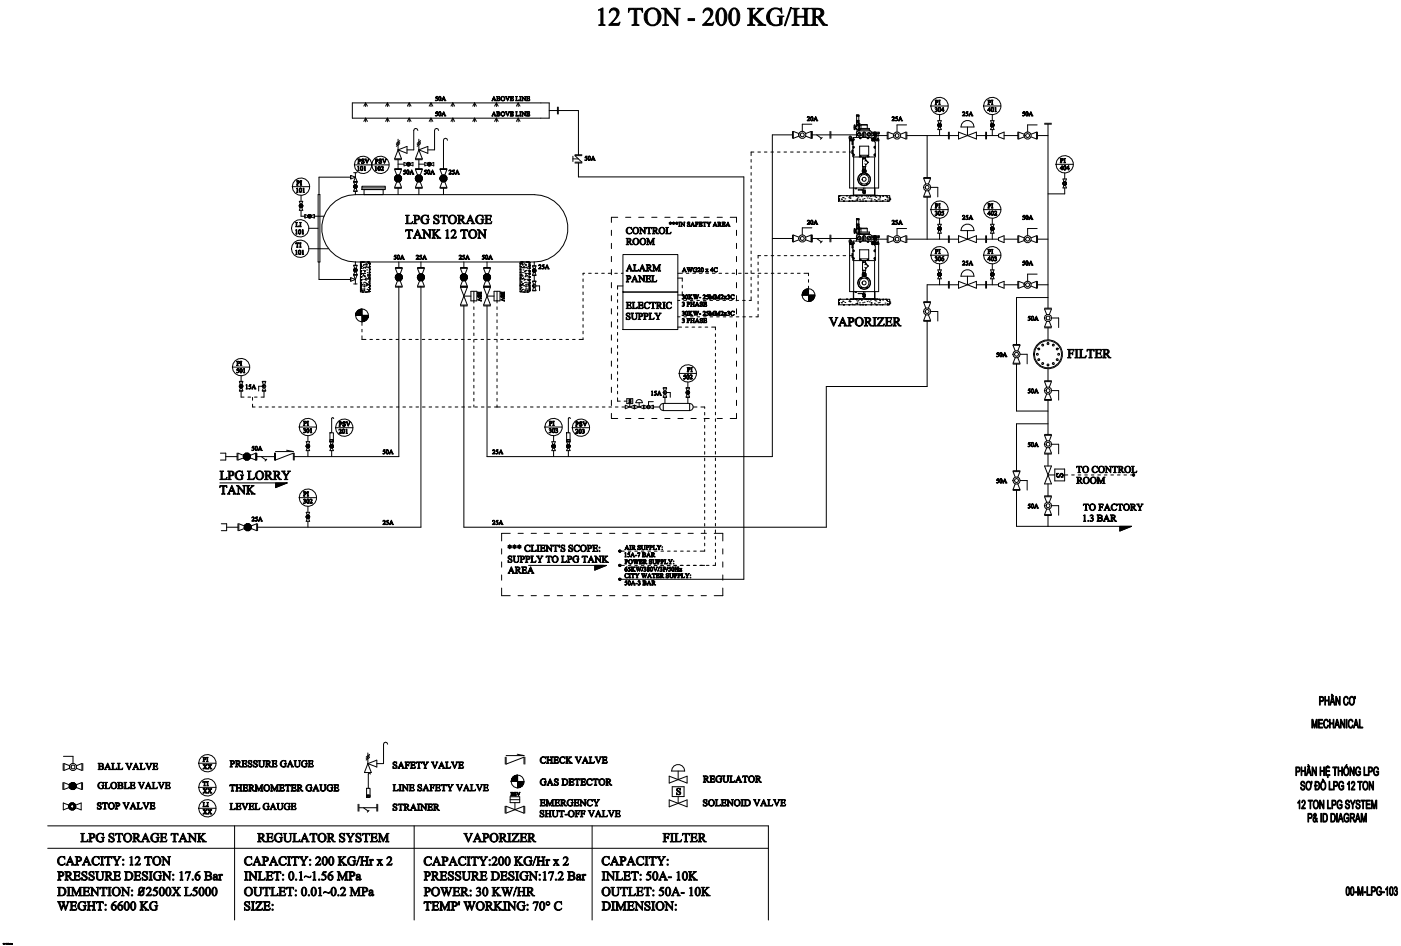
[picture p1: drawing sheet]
<svg xmlns="http://www.w3.org/2000/svg" width="297mm" height="201mm" viewBox="0 0 297 201" stroke-linecap="round" stroke-linejoin="round" font-family="sans-serif">
<g fill="#000" stroke="#000" stroke-width=".21">
<path d="M75.1 39.2h.5zM75.1 39.2h.5l.1 .2zM75 39.7l.6 .2h-.5zM75.1 39.9h.5zM75.1 39.2l.6 .2h-.7zM75 39.4h.7v.3zM75 39.4l.7 .3h-.7zM75 39.7h.7l-.1 .2zM83.9 37.2l.5-.1 .5 .1zM83.9 37.2h1l.2 .4zM83.7 38.1l1.2 .3h-1zM83.9 38.4h1l-.5 .2z"/>
<path d="M83.9 37.2l1.2 .4h-1.4zM83.7 37.6h1.4v.5zM83.7 37.6l1.4 .5h-1.4zM83.7 38.1h1.4l-.2 .3zM86.3 34.6l.1 .5zM86.3 34.6v.4zM86.4 34.5v.3zM86.4 34.8l.1 .3zM86.3 34.6l.1-.1v.6zM86.5 34.5v.1zM86.5 34.9v.3zM86.4 34.5l.1 .1z"/>
<path d="M86.5 34.4l.1 .2h-.1zM86.5 35l.1 .2zM86.6 34.4l.1 .2zM86.6 35l.1 .2zM86.5 34.4l.1 .2zM86.7 34.4l.1 .2zM86.7 35v.2zM86.6 35h.1v.2zM86.8 34.5v.3zM86.8 34.9v.2zM86.7 35l.1 .1zM86.8 34.5v.6z"/>
<path d="M86.8 34.8v.3zM86.9 34.6v.4zM86.8 34.5l.1 .5zM88.4 37.2l.4-.1 .5 .1zM88.4 37.2h.9l.2 .4zM88.1 38.1l1.2 .3h-.9zM88.4 38.4h.9l-.5 .2zM88.4 37.2l1.1 .4h-1.4zM88.1 37.6h1.4v.5zM88.1 37.6l1.4 .5h-1.4zM88.1 38.1h1.4l-.2 .3zM90.7 34.6l.1 .5z"/>
<path d="M90.7 34.6v.4zM90.8 34.5v.3zM90.8 34.8l.1 .3zM90.7 34.6l.1-.1v.6zM90.9 34.5v.1zM90.9 34.9v.3zM90.8 34.5l.1 .1zM90.9 34.4l.1 .2h-.1zM90.9 35l.1 .2zM91 34.4l.1 .2zM91 35l.1 .2zM90.9 34.4l.1 .2z"/>
<path d="M91.1 34.4l.1 .2zM91.1 35v.2zM91 35h.1v.2zM91.2 34.5v.3zM91.2 34.9v.2zM91.1 35l.1 .1zM91.2 34.5v.6zM91.2 34.8v.3zM91.3 34.6v.4zM91.2 34.5l.1 .5zM93.6 37.2l.4-.1 .5 .1zM93.6 37.2h.9l.3 .4z"/>
<path d="M93.3 38.1l1.2 .3h-.9zM93.6 38.4h.9l-.5 .2zM93.6 37.2l1.2 .4h-1.5zM93.3 37.6h1.5v.5zM93.3 37.6l1.5 .5h-1.5zM93.3 38.1h1.5l-.3 .3zM198.8 26.4h.3zM198.8 26.4h.2l-.2 .1zM198.8 26.5l.2-.1zM198.8 26.5h.2l-.2 .1zM198.8 26.6l.2-.1v.1zM198.8 26.6h.2z"/>
<path d="M198.9 26.4l.3-.1zM198.9 26.4h.2zM198.9 26.7h.2zM198.9 26.3h.6zM198.9 26.3h.3zM198.9 26.7h.3zM198.9 26.7h.6zM199 26.2h.4zM199 26.2h.4l-.5 .1zM199 26.8l.5-.1zM199 26.8h.4zM199.2 26.3h.3z"/>
<path d="M199.2 26.7h.3zM199.4 26.4h.1zM199.4 26.7l.2-.1zM199.4 26.4h.2zM199.4 26.4h.2l-.2 .1zM199.4 26.6l.2-.1zM199.4 26.6h.2zM199.4 26.5l.2-.1zM199.4 26.5h.2l-.2 .1zM210 26.4h.2zM210 26.4h.2l-.2 .1zM210 26.5l.2-.1z"/>
<path d="M210 26.5h.2l-.2 .1zM210 26.6l.2-.1v.1zM210 26.6h.2zM210 26.4l.4-.1zM210 26.7h.2zM210.1 26.3h.6zM210.1 26.3h.3zM210.1 26.7h.3zM210.1 26.7h.6zM210.2 26.2h.4zM210.2 26.2h.4l-.5 .1zM210.2 26.8l.5-.1z"/>
<path d="M210.2 26.8h.4zM210.4 26.3h.3zM210.4 26.7h.3zM210.5 26.4h.2zM210.5 26.7l.2-.1zM210.6 26.4h.1zM210.6 26.4h.1l-.1 .1zM210.6 26.6l.1-.1zM210.6 26.6h.1zM210.6 26.5l.1-.1zM210.6 26.5h.1l-.1 .1zM225.4 38.8l.2-.1z"/>
<path d="M225.4 38.8h.2l-.2 .1zM225.4 38.9l.2-.1zM225.4 38.9h.1l-.1 .1zM225.4 39l.1-.1 .1 .1zM225.4 39h.2zM225.4 38.7h.3zM225.4 38.7h.2zM225.4 38.7h.6zM225.4 39.1h.3zM225.4 39.1h.6zM225.5 38.6h.5zM225.5 38.6h.5l-.6 .1z"/>
<path d="M225.5 39.2l.5-.1zM225.5 39.2h.5zM225.7 38.7h.3zM225.7 39.1l.4-.1zM225.9 38.7h.2zM225.9 39h.2zM225.9 38.8h.2zM225.9 38.8h.2l-.1 .1zM225.9 39l.2-.1zM226 38.9l.1-.1zM226 38.9h.1l-.2 .1zM63.5 43.5h.2z"/>
<path d="M63.5 43.5h.2l-.2 .1zM63.5 43.6l.2-.1zM63.5 43.6h.1l-.1 .1zM63.5 43.7l.1-.1 .1 .1zM63.5 43.7h.2zM63.5 43.5l.3-.1zM63.5 43.8h.2zM63.5 43.4h.6zM63.5 43.4h.3zM63.5 43.8h.3zM63.5 43.8h.6zM63.6 43.3h.5z"/>
<path d="M63.6 43.3h.5l-.6 .1zM63.6 43.9l.5-.1zM63.6 43.9h.5zM63.8 43.4h.3zM63.8 43.8h.4zM64 43.5h.2zM64 43.8l.2-.1zM64 43.5h.2l-.2 .1zM64 43.7l.2-.1zM64 43.7h.2zM64 43.6l.2-.1zM64 43.6h.2l-.2 .1z"/>
<path d="M65.3 45.6v.5zM65.3 45.6l.2-.1-.2 .6zM65.5 45.5v.7l-.2-.1zM65.5 45.5h.3l-.3 .7zM65.8 45.5v.7h-.3zM65.8 45.5l.2 .1-.2 .6zM66 45.6v.5l-.2 .1zM66 45.6v.5zM75.1 57.6h.5zM75.1 57.6l.6-.2-.1 .2zM75.1 56.9h.5l-.6 .2zM75.1 56.9h.5z"/>
<path d="M75 57.4h.7l-.6 .2zM75 57.4l.7-.3v.3zM75 57.1h.7l-.7 .3zM75 57.1l.6-.2 .1 .2zM84.1 59.4h.9l-.4 .1zM84.1 59.4l1.2-.4-.3 .4zM84.1 58.2h.9l-1.2 .3zM84.1 58.2l.5-.2 .4 .2zM83.8 59h1.5l-1.2 .4zM83.8 59l1.5-.5v.5zM83.8 58.5h1.5l-1.5 .5zM83.8 58.5l1.2-.3 .3 .3z"/>
<path d="M88.8 59.4h.9l-.5 .1zM88.8 59.4l1.2-.4-.3 .4zM88.8 58.2h.9l-1.2 .3zM88.8 58.2l.4-.2 .5 .2zM88.5 59h1.5l-1.2 .4zM88.5 59l1.5-.5v.5zM88.5 58.5h1.5l-1.5 .5zM88.5 58.5l1.2-.3 .3 .3zM97.9 59.4h.9l-.4 .1zM97.9 59.4l1.2-.4-.3 .4zM97.9 58.2h.9l-1.2 .3zM97.9 58.2l.5-.2 .4 .2z"/>
<path d="M97.6 59h1.5l-1.2 .4zM97.6 59l1.5-.5v.5zM97.6 58.5h1.5l-1.5 .5zM97.6 58.5l1.2-.3 .3 .3zM102.8 59.4h.9l-.4 .1zM102.8 59.4l1.2-.4-.3 .4zM102.8 58.2h.9l-1.2 .3zM102.8 58.2l.5-.2 .4 .2zM102.5 59h1.5l-1.2 .4zM102.5 59l1.5-.5v.5zM102.5 58.5h1.5l-1.5 .5zM102.5 58.5l1.2-.3 .3 .3z"/>
<path d="M113 57.7h.5zM113 57.7l.6-.2-.1 .2zM113 57.1h.5l-.6 .1zM113 57.1h.5zM112.9 57.5h.7l-.6 .2zM112.9 57.5l.7-.3v.3zM112.9 57.2h.7l-.7 .3zM112.9 57.2l.6-.1 .1 .1zM198.8 48.4l.3-.1zM198.8 48.4h.2l-.2 .1zM198.8 48.5l.2-.1zM198.8 48.5h.2l-.2 .1z"/>
<path d="M198.8 48.6l.2-.1v.1zM198.8 48.6h.2zM198.8 58h.3zM198.8 58h.2l-.2 .2zM198.8 58.2l.2-.2zM198.8 58.2h.2l-.2 .1zM198.8 58.3l.2-.1v.1zM198.8 58.3h.2zM198.9 48.3h.3zM198.9 48.3h.2zM198.9 48.6h.2zM198.9 58l.3-.1z"/>
<path d="M198.9 58h.2zM198.9 58.3h.2zM198.9 48.3h.6zM198.9 48.7h.3zM198.9 48.7h.6zM198.9 57.9h.6zM198.9 57.9h.3zM198.9 58.4h.3zM198.9 58.4h.6zM199 48.2h.4zM199 48.2h.4l-.5 .1zM199 48.8l.5-.1z"/>
<path d="M199 48.8h.4zM199 57.8h.4zM199 57.8h.4l-.5 .1zM199 58.5l.5-.1zM199 58.5h.4zM199.2 48.3h.3zM199.2 48.7l.3-.1zM199.2 57.9h.3zM199.2 58.4l.3-.1zM199.4 48.3h.1zM199.4 48.6h.2zM199.4 58h.1z"/>
<path d="M199.4 58.3h.2zM199.4 48.4h.2zM199.4 48.4h.2l-.2 .1zM199.4 48.6l.2-.1zM199.4 58h.2zM199.4 58h.2l-.2 .2zM199.4 58.3l.2-.1zM199.4 48.5l.2-.1zM199.4 48.5h.2l-.2 .1zM199.4 58.2l.2-.2zM199.4 58.2h.2l-.2 .1zM210 48.4l.2-.1z"/>
<path d="M210 48.4h.2l-.2 .1zM210 48.5l.2-.1zM210 48.5h.2l-.2 .1zM210 48.6l.2-.1v.1zM210 48.6h.2zM210 58h.2zM210 58h.2l-.2 .2zM210 58.2l.2-.2zM210 58.2h.2l-.2 .1zM210 58.3l.2-.1v.1zM210 58.3h.2zM210 48.3h.4z"/>
<path d="M210 48.3h.2zM210 58l.4-.1zM210.1 48.3h.6zM210.1 48.3h.3zM210.1 48.7h.3zM210.1 48.7h.6zM210.1 57.9h.6zM210.1 57.9h.3zM210.1 58.4h.3zM210.1 58.4h.6zM210.2 48.2h.4zM210.2 48.2h.4l-.5 .1z"/>
<path d="M210.2 48.8l.5-.1zM210.2 48.8h.4zM210.2 57.8h.4zM210.2 57.8h.4l-.5 .1zM210.2 58.5l.5-.1zM210.2 58.5h.4zM210.4 48.3h.3zM210.4 48.7l.3-.1zM210.4 57.9h.3zM210.4 58.4l.3-.1zM210.5 48.3h.2zM210.5 48.6h.2z"/>
<path d="M210.5 58h.2zM210.5 58.3h.2zM210.6 48.4h.1zM210.6 48.4h.1l-.1 .1zM210.6 48.6l.1-.1zM210.6 48.6h.1zM210.6 58h.1zM210.6 58h.1l-.1 .2zM210.6 58.3l.1-.1zM210.6 58.3h.1zM210.6 48.5l.1-.1zM210.6 48.5h.1l-.1 .1z"/>
<path d="M210.6 58.2l.1-.2zM210.6 58.2h.1l-.1 .1zM75.5 66.3l-.1 .6zM75.5 66.3l.3 .6h-.3zM75.8 65.9v1l-.3-.6zM75.8 65.9l.4 1h-.4zM75.8 65.9l.4-.3v1.3zM76.2 65.6l.5 1.3h-.5zM76.2 65.6l.5-.1v1.4zM76.7 66.9l.6 1.2-.6 .1zM76.7 66.9h.6v1.2zM77.3 66.9l.4 .9-.4 .3z"/>
<path d="M77.3 66.9h.4v.9zM77.7 66.9l.3 .5-.3 .4zM77.7 66.9h.3v.5zM78 66.9v.5zM170.2 62l-.1 .6zM170.2 62l.3 .6h-.3zM170.5 61.6v1l-.3-.6zM170.5 61.6l.4 1h-.4zM170.5 61.6l.4-.3v1.3zM170.9 61.3l.5 1.3h-.5zM170.9 61.3l.5-.1v1.4zM171.4 62.6l.5 1.2-.5 .1z"/>
<path d="M171.4 62.6h.5v1.2zM171.9 62.6l.5 .9-.5 .3zM171.9 62.6h.5v.9zM172.4 62.6l.3 .5-.3 .4zM172.4 62.6h.3v.5zM172.7 62.6v.5zM50.9 81.6h.4zM50.9 81.6h.4l.2 .2zM50.8 82l.5 .2h-.4zM50.9 82.2h.4zM50.9 81.6l.6 .2h-.7zM50.8 81.8h.7v.2z"/>
<path d="M50.8 81.8l.7 .2h-.7zM50.8 82h.7l-.2 .2zM51.7 96.3v.9l-.1-.4zM51.7 96.3l.4 1.2-.4-.3zM51.7 96.3l.4-.2v1.4zM52.1 96.1l.5 1.4h-.5zM52.1 96.1h.5v1.4zM52.6 96.1l.4 1.1-.4 .3zM52.6 96.1l.4 .2v.9zM53 96.3l.1 .5-.1 .4zM64.9 94.5l.2-.1zM64.9 94.5h.2l-.2 .1z"/>
<path d="M64.9 94.6l.2-.1zM64.9 94.6h.2l-.2 .1zM64.9 94.7l.2-.1v.1zM64.9 94.7h.2zM64.9 94.4h.4zM64.9 94.4h.2zM65 94.4h.6zM65 94.4h.3zM65 94.8h.3zM65 94.8h.6zM65.1 94.3h.4zM65.1 94.3h.4l-.5 .1z"/>
<path d="M65.1 94.9l.5-.1zM65.1 94.9h.4zM65.3 94.4h.3zM65.3 94.8l.3-.1zM65.4 94.4h.2zM65.4 94.7h.2zM65.5 94.5h.1zM65.5 94.5h.1l-.1 .1zM65.5 94.7l.1-.1zM65.5 94.7h.1zM65.5 94.6l.1-.1zM65.5 94.6h.1l-.1 .1z"/>
<path d="M70 94.5l.2-.1zM70 94.5h.2l-.2 .1zM70 94.6l.2-.1zM70 94.6h.1l-.1 .1zM70 94.7l.1-.1 .1 .1zM70 94.7h.2zM70 94.4h.3zM70 94.4h.2zM70 94.4h.6zM70 94.8h.3zM70 94.8h.6zM70.1 94.3h.4z"/>
<path d="M70.1 94.3h.4l-.5 .1zM70.1 94.9l.5-.1zM70.1 94.9h.4zM70.3 94.4h.3zM70.3 94.8l.4-.1zM70.5 94.4h.2zM70.5 94.7h.2zM70.5 94.5h.2zM70.5 94.5h.2l-.2 .1zM70.5 94.7l.2-.1zM70.5 94.6l.2-.1zM70.5 94.6h.2l-.2 .1z"/>
<path d="M117 94.5l.2-.1zM117 94.5h.2l-.2 .1zM117 94.6l.2-.1zM117 94.6h.2l-.2 .1zM117 94.7l.2-.1v.1zM117 94.7h.2zM117 94.4h.4zM117 94.4h.2zM117.1 94.4h.6zM117.1 94.4h.3zM117.1 94.8h.3zM117.1 94.8h.6z"/>
<path d="M117.1 94.3h.5zM117.1 94.3h.5l-.5 .1zM117.1 94.9l.6-.1zM117.1 94.9h.5zM117.4 94.4h.3zM117.4 94.8l.3-.1zM117.5 94.4h.2zM117.5 94.7h.2zM117.5 94.5h.2zM117.5 94.5h.2l-.1 .1zM117.5 94.7l.2-.1zM117.6 94.6l.1-.1z"/>
<path d="M117.6 94.6h.1l-.2 .1zM120.1 94.5l.3-.1zM120.1 94.5h.2l-.2 .1zM120.1 94.6l.2-.1zM120.1 94.6h.2l-.2 .1zM120.1 94.7l.2-.1v.1zM120.1 94.7h.2zM120.2 94.4h.3zM120.2 94.4h.2zM120.2 94.7h.2zM120.2 94.4h.6zM120.2 94.8h.3z"/>
<path d="M120.2 94.8h.6zM120.3 94.3h.4zM120.3 94.3h.4l-.5 .1zM120.3 94.9l.5-.1zM120.3 94.9h.4zM120.5 94.4h.3zM120.5 94.8l.3-.1zM120.7 94.4h.1zM120.7 94.7h.2zM120.7 94.5h.2zM120.7 94.5h.2l-.2 .1zM120.7 94.7l.2-.1z"/>
<path d="M120.7 94.6l.2-.1zM120.7 94.6h.2l-.2 .1zM145.5 83.1l.6-.2 .1 .2zM145.5 83.1h.7l-.7 .2zM145.5 83.3l.7-.2v.2zM145.5 83.3h.7l-.6 .2zM145.6 82.9h.5zM145.6 82.9h.5l-.6 .2zM145.6 83.5l.6-.2-.1 .2zM145.6 83.5h.5zM51.9 111.3v.9l-.1-.4zM51.9 111.3l.4 1.2-.4-.3z"/>
<path d="M51.9 111.3l.4-.3v1.5zM52.3 111l.5 1.5h-.5zM52.3 111h.5v1.5zM52.8 111l.3 1.2-.3 .3zM52.8 111l.3 .3v.9zM53.1 111.3l.2 .5-.2 .4zM58.4 102.4h2.5l-2.5 1zM64.9 109.4h.2zM64.9 109.4h.2l-.2 .1zM64.9 109.5l.2-.1zM64.9 109.5h.2l-.2 .2zM64.9 109.7l.2-.2v.2z"/>
<path d="M64.9 109.7h.2zM64.9 109.4l.4-.1zM65 109.3h.6zM65 109.3h.3zM65 109.8h.3zM65 109.8h.6zM65.1 109.2h.4zM65.1 109.2h.4l-.5 .1zM65.1 109.9l.5-.1zM65.1 109.9h.4zM65.3 109.3h.3zM65.3 109.8l.3-.1z"/>
<path d="M65.4 109.4h.2zM65.4 109.7h.2zM65.5 109.4h.1zM65.5 109.4h.1l-.1 .1zM65.5 109.7l.1-.2zM65.5 109.7h.1zM65.5 109.5l.1-.1zM65.5 109.5h.1l-.1 .2zM131.3 116.7v.3zM131.3 116.7l.1 .4-.1-.1zM131.3 116.7l.1-.1v.5zM131.4 116.6l.2 .4-.2 .1z"/>
<path d="M131.4 116.6l.2 .1v.3zM131.6 116.7v.3zM237.4 111.6h2.5l-2.5 1zM240.2 100.5v.3zM240.2 100.5l.1 .4-.1-.1zM240.2 100.5l.1-.1v.5zM240.3 100.4l.2 .4-.2 .1zM240.3 100.4l.2 .1v.3zM240.5 100.5v.3zM126.1 119.8h2.5l-2.5 1zM131.3 119.7v.3zM131.3 119.7l.1 .4-.1-.1z"/>
<path d="M131.3 122.6v.4zM131.3 122.6l.1 .4h-.1zM131.3 119.7l.1-.1v.5zM131.4 119.6l.2 .4-.2 .1zM131.3 122.6h.1v.4zM131.4 122.6l.2 .4h-.2zM131.4 119.6l.2 .1v.3zM131.6 119.7v.3zM131.4 122.6h.2v.4zM131.6 122.6v.4zM14.7 170.5v.9l-.2-.5zM14.7 170.5l.2 1-.2-.1z"/>
<path d="M14.8 166.2v.9l-.1-.5zM14.8 166.2l.4 1.2-.4-.3zM14.7 170.5l.2-.2v1.2zM14.9 170.9l.1 .7-.1-.1zM14.9 170.3l.1 .3-.1 .3zM14.9 170.9l.1 .7zM14.9 170.3h.1v.3zM15 171.2l.1 .5zM15 170.3v.3zM15 170.3l.1 .3zM15.1 171.3l.2 .4h-.2zM15.1 170.2l.2 .3-.2 .1z"/>
<path d="M14.8 166.2l.4-.3v1.5zM15.2 165.9l.5 1.5h-.5zM15.1 171.3l.2 .1v.3zM15.1 170.2h.2v.3zM15.3 171.4l.3 .3h-.3zM15.3 170.2l.3 .4-.3-.1zM15.3 171.4l.3-.1v.4zM15.3 170.2h.3v.4zM15.6 171.3v.4zM15.6 170.2v.4zM15.6 171.3v.3zM15.6 171.2l.1 .3-.1 .1z"/>
<path d="M15.6 170.3l.1 .6zM15.2 165.9h.5v1.5zM15.7 165.9l.3 1.2-.3 .3zM15.7 170.9v.6l-.1-.3zM15.6 170.3h.1v.6zM15.7 170.3l.2 1.1-.2 .1zM15.7 170.3l.2 .2v.9zM15.9 170.5l.2 .4-.2 .5zM15.7 165.9l.3 .3v.9zM16 166.2l.2 .4-.2 .5zM108.5 165.1l-.1 .5zM108.5 165.1l.3 .5h-.3z"/>
<path d="M108.8 164.7v.9l-.3-.5zM108.8 164.7l.4 .9h-.4zM108.8 164.7l.4-.3v1.2zM109.2 164.4l.5 1.2h-.5zM109.2 164.4l.5-.1v1.3zM109.7 165.6l.6 1.3-.6 .1zM109.7 165.6h.6v1.3zM110.3 165.6l.4 1-.4 .3zM110.3 165.6h.4v1zM110.7 165.6l.3 .6-.3 .4zM110.7 165.6h.3v.6zM111 165.6v.6z"/>
<path d="M126.9 2.1l.9-.4v3a.38 .38 0 0 0 .1 .5 .38 .38 0 0 0 .4 .1h-1.4a.38 .38 0 0 0 .5-.1 .38 .38 0 0 0 0-.5v-2.4l-.1-.2z" fill-rule="evenodd"/>
<path d="M129.4 2.1a1.05 1.05 0 0 1 1.5-.2 1.05 1.05 0 0 1 .1 1.5l-1.4 1.6h1.3l.6-.3-.3 .7h-2.1l1.1-1.3a1.18 1.18 0 0 0 0-2 1.08 1.08 0 0 0-1 .6z" fill-rule="evenodd"/>
<path d="M133.3 1.8h2.9v.8a.59 .59 0 0 0-.7-.6h-.5v2.9l.1 .3 .4 .2h-1.5l.4-.2 .1-.3v-2.9h-.5a.75 .75 0 0 0-.8 .6z" fill-rule="evenodd"/>
<path d="M136.9 2.4a1.88 1.88 0 0 1 3.1 .4 1.88 1.88 0 0 1-1.6 2.7 1.89 1.89 0 0 1-1.7-1.1 1.89 1.89 0 0 1 .2-2zM137.7 2.1a2.47 2.47 0 0 0 0 3 1.23 1.23 0 0 0 1.4-.1 1.23 1.23 0 0 0 .4-1.4 1.35 1.35 0 0 0-1.4-1.7z" fill-rule="evenodd"/>
<path d="M140.3 1.8h1l2.2 2.7-.1-2.5-.4-.2h1.2l-.4 .1-.1 .3v3.2l-2.5-2.9 .1 2.6 .4 .3h-1.2l.5-.3v-2.9z" fill-rule="evenodd"/>
<path d="M145.9 3.9h1.4v.5h-1.4z" fill-rule="evenodd"/>
<path d="M149.3 2.1a1.05 1.05 0 0 1 1.5-.2 1.05 1.05 0 0 1 .1 1.5l-1.4 1.6h1.3l.5-.3-.2 .7h-2.1l1.1-1.3a1.18 1.18 0 0 0 0-2 1.08 1.08 0 0 0-1 .6z" fill-rule="evenodd"/>
<path d="M152.3 2a.96 .96 0 0 1 1.6 .4 2.39 2.39 0 0 1-.6 2.9 .95 .95 0 0 1-1.4-.7l-.1-1.3 .1-.6zM152.7 1.9a3.3 3.3 0 0 0 .1 3.4 .71 .71 0 0 0 .7-.8 2.75 2.75 0 0 0-.3-2.6z" fill-rule="evenodd"/>
<path d="M155 2a.96 .96 0 0 1 1.6 .4 2.39 2.39 0 0 1-.5 2.9 .95 .95 0 0 1-1.5-.7l-.1-1.3 .1-.6zM155.4 1.9a3.3 3.3 0 0 0 .1 3.4 .71 .71 0 0 0 .8-.8 2.76 2.76 0 0 0-.4-2.6z" fill-rule="evenodd"/>
<path d="M158.5 1.8h1.5l-.2 .1a.38 .38 0 0 0-.3 .5v1.1l1.4-1.4v-.2l-.3-.1h1.3l-.7 .4-1.2 1.2 1.5 1.5 .9 .5h-1.7l.2-.2v-.2l-1.4-1.4v1.1a.41 .41 0 0 0 .1 .5 .41 .41 0 0 0 .4 .1l-1.5 .1 .5-.3v-2.7a.41 .41 0 0 0-.1-.4 .41 .41 0 0 0-.4-.1z" fill-rule="evenodd"/>
<path d="M163.3 2.1a2.03 2.03 0 0 1 2-.2l.4-.2 .1 1.1a1.4 1.4 0 0 0-1.8-.8 1.4 1.4 0 0 0-.9 1.8 1.4 1.4 0 0 0 .7 1.3 1.4 1.4 0 0 0 1.5 0v-1.1a.52 .52 0 0 0-.5-.6h1.4a.49 .49 0 0 0-.4 .6v1.1l-.1 .1a2.37 2.37 0 0 1-3-.7l-.2-1.1 .4-.9z" fill-rule="evenodd"/>
<path d="M167.6 1.6h.2l-1.3 3.9h-.2z" fill-rule="evenodd"/>
<path d="M167.9 1.8h1.5l-.1 .1a.38 .38 0 0 0-.4 .5v1h1.7v-1a.41 .41 0 0 0-.1-.4 .41 .41 0 0 0-.4-.1l1.5-.1-.2 .1a.38 .38 0 0 0-.3 .5v2.3a.41 .41 0 0 0 .1 .5 .41 .41 0 0 0 .4 .1l-1.5 .1 .5-.3v-1.5h-1.7v1.1a.41 .41 0 0 0 .1 .5 .41 .41 0 0 0 .4 .1l-1.5 .1 .5-.3v-2.7a.41 .41 0 0 0-.1-.4 .41 .41 0 0 0-.4-.1z" fill-rule="evenodd"/>
<path d="M171.8 1.8h1.4a1.02 1.02 0 0 1 1.2 .3 1.02 1.02 0 0 1-.1 1.3l-.5 .2 1.1 1.5 .5 .3h-.9l-1.3-1.7h-.3v1.2l.1 .3 .4 .2h-1.6l.5-.2 .1-.3v-2.7l-.2-.3zM172.9 2v1.5a.82 .82 0 0 0 1.2-.8 .82 .82 0 0 0-1.2-.7z" fill-rule="evenodd"/>
<path d="M62.8 40l.3-.1 .1 .9h-.3l.1-.7z" fill-rule="evenodd"/>
<path d="M62.8 38.3h.4a.28 .28 0 0 1 .3 .3 .28 .28 0 0 1-.4 .2l.1 .4h-.4l.2-.1v-.7zM63.1 38.4v.4a.2 .2 0 0 0 .3-.2 .2 .2 0 0 0-.3-.2z" fill-rule="evenodd"/>
<path d="M63.6 38.3h.4l-.1 .1v.8h.1h-.4l.1-.1v-.7z" fill-rule="evenodd"/>
<path d="M64.2 40l.3-.1 .1 .9h-.4l.1-.7z" fill-rule="evenodd"/>
<path d="M75.8 35.3l.3-.1 .1 1h-.4l.1-.7z" fill-rule="evenodd"/>
<path d="M75.8 33.7h.3a.27 .27 0 0 1 .4 .3 .27 .27 0 0 1-.4 .2l.1 .4h-.4l.1-.1v-.7zM76.1 33.8v.4a.2 .2 0 0 0 .3-.2 .2 .2 0 0 0-.3-.2z" fill-rule="evenodd"/>
<path d="M76.5 35.3a.44 .44 0 0 1 .5 .4 .44 .44 0 0 1-.3 .5 .56 .56 0 0 1-.2-.9zM76.6 35.3a.53 .53 0 0 0 .2 .8v-.6z" fill-rule="evenodd"/>
<path d="M76.7 33.8l.5-.1v.3a.19 .19 0 0 0-.1-.3 .19 .19 0 0 0-.3 .1 .19 .19 0 0 0 .2 .3 .3 .3 0 0 1 .2 .4 .3 .3 0 0 1-.5 .1l-.1-.3a.25 .25 0 0 0 .2 .3 .25 .25 0 0 0 .3-.2v-.1a.39 .39 0 0 1-.4-.5z" fill-rule="evenodd"/>
<path d="M77.2 35.3l.2-.1 .1 1h-.3l.1-.8z" fill-rule="evenodd"/>
<path d="M77.3 33.7h.4l-.1 .1 .3 .6 .2-.6-.1-.1h.3l-.5 .9z" fill-rule="evenodd"/>
<path d="M79.5 35.3l.2-.1 .2 1h-.4l.1-.7z" fill-rule="evenodd"/>
<path d="M79.5 33.7h.3a.27 .27 0 0 1 .4 .3 .27 .27 0 0 1-.4 .2l.1 .4h-.4l.1-.1v-.7zM79.8 33.8v.4a.2 .2 0 0 0 .2-.2 .2 .2 0 0 0-.2-.2z" fill-rule="evenodd"/>
<path d="M80.2 35.3a.44 .44 0 0 1 .5 .4 .44 .44 0 0 1-.3 .5l-.3-.4zM80.3 35.3a.53 .53 0 0 0 .1 .8l.1-.6z" fill-rule="evenodd"/>
<path d="M80.4 33.8l.5-.1-.1 .3a.19 .19 0 0 0 0-.3 .19 .19 0 0 0-.3 .1 .19 .19 0 0 0 .2 .3 .29 .29 0 0 1 .2 .4 .29 .29 0 0 1-.5 .1l-.1-.3a.25 .25 0 0 0 .2 .3 .25 .25 0 0 0 .3-.2l-.4-.3z" fill-rule="evenodd"/>
<path d="M80.9 35.3h.3l.1 .2-.4 .6 .4-.1v.2h-.6l.5-.6-.2-.3-.2 .2z" fill-rule="evenodd"/>
<path d="M81 33.7h.4l-.1 .1 .2 .6 .3-.6-.1-.1h.3l-.5 .9z" fill-rule="evenodd"/>
<path d="M85.7 36h.3l-.3 .3h.2a.32 .32 0 0 1 .1 .5 .32 .32 0 0 1-.5 .1l.1-.1a.24 .24 0 0 0 .4-.1 .24 .24 0 0 0-.3-.3h-.2z" fill-rule="evenodd"/>
<path d="M86.3 36.1a.44 .44 0 0 1 .5 .3 .44 .44 0 0 1-.3 .5l-.3-.3zM86.4 36.1a.52 .52 0 0 0 .1 .8l.1-.7z" fill-rule="evenodd"/>
<path d="M87.3 36l.5 .9h-.4v-.3h-.3v.3h-.3zM87.3 36.2l-.2 .4h.3z" fill-rule="evenodd"/>
<path d="M90.1 36h.3l-.3 .3h.2a.32 .32 0 0 1 .1 .5 .32 .32 0 0 1-.5 .1l.1-.1a.24 .24 0 0 0 .4-.1 .24 .24 0 0 0-.3-.3h-.1z" fill-rule="evenodd"/>
<path d="M90.7 36.1a.44 .44 0 0 1 .5 .3 .44 .44 0 0 1-.3 .5l-.3-.3zM90.8 36.1a.53 .53 0 0 0 .2 .8v-.7z" fill-rule="evenodd"/>
<path d="M91.7 36l.5 .9h-.4v-.3h-.3v.3h-.3zM91.7 36.2l-.2 .4h.3z" fill-rule="evenodd"/>
<path d="M92.5 20.4h.3l-.4 .3 .3 .1a.32 .32 0 0 1 0 .4 .32 .32 0 0 1-.4 .1l.1-.1a.24 .24 0 0 0 .4-.1 .24 .24 0 0 0-.3-.3h-.2z" fill-rule="evenodd"/>
<path d="M92.5 23.7h.3l-.4 .2 .3 .1a.32 .32 0 0 1 0 .4 .32 .32 0 0 1-.4 .1h.1a.24 .24 0 0 0 .4-.1 .25 .25 0 0 0-.3-.4h-.2z" fill-rule="evenodd"/>
<path d="M93.1 20.5a.44 .44 0 0 1 .5 .4 .44 .44 0 0 1-.4 .5 .56 .56 0 0 1-.1-.9zM93.2 20.5a.53 .53 0 0 0 .1 .8l.1-.7z" fill-rule="evenodd"/>
<path d="M93.1 23.7a.44 .44 0 0 1 .5 .4 .44 .44 0 0 1-.4 .5 .56 .56 0 0 1-.1-.9zM93.2 23.7a.53 .53 0 0 0 .1 .8l.1-.6z" fill-rule="evenodd"/>
<path d="M94.1 20.4l.5 .9h-.4v-.3h-.3v.3h-.3zM94 20.6l-.1 .4h.3z" fill-rule="evenodd"/>
<path d="M94.1 23.7l.5 .9h-.4v-.3h-.3v.3h-.3zM94 23.9l-.1 .3h.3z" fill-rule="evenodd"/>
<path d="M95.2 36.1a.3 .3 0 0 1 .5 .1 .3 .3 0 0 1-.2 .4l-.2 .2h.4v.1h-.6l.5-.5-.2-.3-.2 .2z" fill-rule="evenodd"/>
<path d="M96.1 36h.3l-.4 .3h.2a.32 .32 0 0 1 .1 .5 .32 .32 0 0 1-.4 .1v-.1a.24 .24 0 0 0 .4-.1 .24 .24 0 0 0-.3-.3h-.1z" fill-rule="evenodd"/>
<path d="M97 36l.4 .9h-.3v-.3h-.4l.1 .3h-.3zM96.9 36.2l-.1 .4h.3z" fill-rule="evenodd"/>
<path d="M104.7 20.4l.5 1h-.4l.1-.3h-.4v.3h-.3zM104.7 20.6l-.2 .4h.3z" fill-rule="evenodd"/>
<path d="M104.7 23.7l.5 .9h-.4l.1-.3h-.4v.3h-.3zM104.7 23.9l-.2 .3h.3z" fill-rule="evenodd"/>
<path d="M105.2 20.5h.7l.1 .2-.1 .2 .2 .2-.1 .2-.8 .1 .2-.2v-.7zM105.5 20.9v.4a.24 .24 0 0 0 .3 0 .24 .24 0 0 0 0-.4 .24 .24 0 0 0-.3 0zM105.5 20.5v.4a.22 .22 0 0 0 .4-.2 .22 .22 0 0 0-.4-.2z" fill-rule="evenodd"/>
<path d="M105.2 23.7l.7 .1 .1 .2-.1 .1 .2 .2-.1 .2-.8 .1 .2-.1v-.7zM105.5 24.2v.3a.24 .24 0 0 0 .3 0 .24 .24 0 0 0 0-.3 .24 .24 0 0 0-.3 0zM105.5 23.8v.3a.22 .22 0 0 0 .4-.2 .22 .22 0 0 0-.4-.2z" fill-rule="evenodd"/>
<path d="M106.1 20.9a.5 .5 0 0 1 1 0 .5 .5 0 0 1-1 0zM106.2 20.9a.4 .4 0 0 0 .8 0 .4 .4 0 0 0-.8 0z" fill-rule="evenodd"/>
<path d="M106.2 24.1a.47 .47 0 0 1 .9 0 .47 .47 0 0 1-.9 0zM106.2 24.1a.4 .4 0 0 0 .8 0 .4 .4 0 0 0-.8 0z" fill-rule="evenodd"/>
<path d="M107.1 20.5h.4l-.1 .1 .3 .6 .2-.6-.1-.1h.3l-.5 .9z" fill-rule="evenodd"/>
<path d="M107.1 23.7h.4l-.1 .1 .3 .6 .2-.6-.1-.1h.3l-.5 .9z" fill-rule="evenodd"/>
<path d="M108.1 20.5h.7v.2l-.4-.2v.4l.4-.2v.3l-.4-.1v.4h.3l.2-.2-.1 .3h-.7l.2-.2v-.6z" fill-rule="evenodd"/>
<path d="M108.1 23.7h.7v.2l-.4-.2v.4l.4-.1v.3l-.4-.2v.4h.3l.2-.1-.1 .2h-.7l.2-.1v-.7z" fill-rule="evenodd"/>
<path d="M109.3 20.5h.4h-.1v.8h.3l.2-.2-.1 .3h-.7l.1-.2v-.6z" fill-rule="evenodd"/>
<path d="M109.3 23.7h.4l-.1 .1v.7h.3l.2-.2-.1 .3h-.7l.1-.1v-.7z" fill-rule="evenodd"/>
<path d="M110.1 20.5h.4l-.1 .1v.7l.1 .1h-.4l.2-.2v-.7z" fill-rule="evenodd"/>
<path d="M110.1 23.7h.4l-.1 .1v.7l.1 .1h-.4l.2-.1v-.7z" fill-rule="evenodd"/>
<path d="M110.5 20.5h.3l.5 .6v-.6h-.1h.3l-.1 .1v.8l-.6-.8v.7l.1 .1h-.3l.1-.1v-.7z" fill-rule="evenodd"/>
<path d="M110.5 23.7h.3l.5 .7v-.6l-.1-.1h.3l-.1 .1v.8l-.6-.7v.6l.1 .1h-.3l.1-.1v-.7z" fill-rule="evenodd"/>
<path d="M111.6 20.5h.7v.2l-.5-.2v.4l.4-.2v.3l-.4-.1v.4h.4l.2-.2-.1 .3h-.7l.1-.2v-.7z" fill-rule="evenodd"/>
<path d="M111.6 23.7h.7v.2l-.5-.2v.4l.4-.1v.3l-.4-.2v.4h.4l.2-.1-.1 .2h-.7l.1-.1v-.7z" fill-rule="evenodd"/>
<path d="M124.2 33.1h.3l-.4 .2 .2 .1a.32 .32 0 0 1 .1 .5 .32 .32 0 0 1-.4 0 .24 .24 0 0 0 .4-.1 .24 .24 0 0 0-.2-.3l-.2-.1z" fill-rule="evenodd"/>
<path d="M124.8 33.2a.44 .44 0 0 1 .4 .3 .44 .44 0 0 1-.3 .5l-.3-.4zM124.9 33.1a.53 .53 0 0 0 .1 .8l.1-.6z" fill-rule="evenodd"/>
<path d="M125.7 33.1l.5 .9h-.3v-.3h-.4l.1 .3h-.3zM125.7 33.3l-.1 .4h.3z" fill-rule="evenodd"/>
<path d="M171.2 24.8a.3 .3 0 0 1 .5 .1 .3 .3 0 0 1-.2 .4l-.2 .2 .4-.1v.2h-.6l.5-.6-.2-.2-.2 .1z" fill-rule="evenodd"/>
<path d="M172 24.8a.44 .44 0 0 1 .4 .3 .44 .44 0 0 1-.3 .5l-.3-.3zM172.1 24.8a.52 .52 0 0 0 .1 .8l.1-.7z" fill-rule="evenodd"/>
<path d="M172.9 24.7l.5 .9h-.3v-.3h-.4l.1 .3h-.3zM172.9 24.9l-.1 .4h.3z" fill-rule="evenodd"/>
<path d="M189.2 24.8a.3 .3 0 0 1 .4 .1 .3 .3 0 0 1-.2 .4l-.2 .2 .5-.1-.1 .2h-.5l.4-.6-.1-.2-.3 .1z" fill-rule="evenodd"/>
<path d="M190 24.7h.3l-.4 .2 .3 .1a.32 .32 0 0 1 .1 .5 .32 .32 0 0 1-.5 0h.1a.24 .24 0 0 0 .4-.1 .24 .24 0 0 0-.3-.3h-.2z" fill-rule="evenodd"/>
<path d="M190.9 24.7l.5 .9h-.4v-.3h-.3v.3h-.3zM190.9 24.9l-.2 .4h.3z" fill-rule="evenodd"/>
<path d="M198.3 22.8h.3v.3l.1 .2a.32 .32 0 0 1-.1 .3 .32 .32 0 0 1-.4 0h.1a.2 .2 0 0 0 .3-.2 .2 .2 0 0 0-.2-.2 .17 .17 0 0 0 .2-.1 .17 .17 0 0 0-.1-.2 .17 .17 0 0 0-.2 .1z" fill-rule="evenodd"/>
<path d="M198.2 21.2h.4a.27 .27 0 0 1 .3 .3 .27 .27 0 0 1-.4 .2l.1 .4h-.4l.2-.1v-.7zM198.5 21.3v.4a.2 .2 0 0 0 .3-.2 .2 .2 0 0 0-.3-.2z" fill-rule="evenodd"/>
<path d="M199 22.8a.44 .44 0 0 1 .5 .4 .44 .44 0 0 1-.3 .5 .56 .56 0 0 1-.2-.9zM199.1 22.8a.52 .52 0 0 0 .2 .8v-.6z" fill-rule="evenodd"/>
<path d="M199 21.2h.4l-.1 .2v.7h.1h-.4l.1-.1v-.7z" fill-rule="evenodd"/>
<path d="M200 22.8v.5h.2l-.2 .4-.1-.3h-.3zM199.9 22.9l-.3 .4h.3z" fill-rule="evenodd"/>
<path d="M204.1 23.8a.3 .3 0 0 1 .5 0 .3 .3 0 0 1-.2 .5l-.2 .2 .4-.1v.2h-.6l.4-.6-.1-.2-.3 .1z" fill-rule="evenodd"/>
<path d="M204.9 23.7h.4l-.4 .2 .2 .1a.32 .32 0 0 1 .1 .4 .32 .32 0 0 1-.5 .1h.1a.24 .24 0 0 0 .4-.1 .25 .25 0 0 0-.3-.4h-.1z" fill-rule="evenodd"/>
<path d="M205.8 23.7l.5 .9h-.3v-.3h-.4l.1 .3h-.3zM205.8 23.9l-.1 .3h.3z" fill-rule="evenodd"/>
<path d="M209.4 21.2h.3a.27 .27 0 0 1 .4 .3 .27 .27 0 0 1-.4 .2l.1 .4h-.4l.1-.1v-.7zM209.7 21.3v.4a.2 .2 0 0 0 .2-.2 .2 .2 0 0 0-.2-.2z" fill-rule="evenodd"/>
<path d="M209.8 22.8l.1 .5h.1l-.1 .4-.1-.3h-.4zM209.8 22.9l-.3 .4h.3z" fill-rule="evenodd"/>
<path d="M210.2 22.8a.44 .44 0 0 1 .5 .4 .44 .44 0 0 1-.3 .5 .55 .55 0 0 1-.2-.9zM210.3 22.8l-.1 .5 .2 .3 .2-.6z" fill-rule="evenodd"/>
<path d="M210.2 21.2h.4l-.2 .2v.7h.2h-.4l.1-.1v-.7z" fill-rule="evenodd"/>
<path d="M210.9 22.9l.3-.1 .1 .9h-.4l.1-.7z" fill-rule="evenodd"/>
<path d="M217 23.7h.3l-.4 .2 .2 .1a.32 .32 0 0 1 .1 .4 .32 .32 0 0 1-.4 .1 .24 .24 0 0 0 .4-.1 .24 .24 0 0 0-.2-.4h-.2z" fill-rule="evenodd"/>
<path d="M217.6 23.7a.44 .44 0 0 1 .4 .4 .44 .44 0 0 1-.3 .5l-.3-.4zM217.7 23.7l-.1 .5 .1 .3 .2-.6z" fill-rule="evenodd"/>
<path d="M218.5 23.7l.5 .9h-.3v-.3h-.4l.1 .3h-.3zM218.5 23.9l-.1 .3h.3z" fill-rule="evenodd"/>
<path d="M224.8 33.6h.3a.27 .27 0 0 1 .4 .3 .27 .27 0 0 1-.5 .2l.1 .4h-.3l.1-.1v-.7zM225 33.7v.3a.2 .2 0 0 0 .3-.2 .2 .2 0 0 0-.3-.1z" fill-rule="evenodd"/>
<path d="M225.2 35.1l.1 .6h.1l-.1 .3-.2-.2h-.3zM225.1 35.3l-.3 .4h.3z" fill-rule="evenodd"/>
<path d="M225.6 35.2a.44 .44 0 0 1 .5 .3 .44 .44 0 0 1-.3 .6l-.3-.4zM225.7 35.2a.52 .52 0 0 0 .1 .8l.1-.7z" fill-rule="evenodd"/>
<path d="M225.5 33.6h.4l-.1 .1v.7l.1 .1h-.4l.2-.1v-.7z" fill-rule="evenodd"/>
<path d="M226.5 35.1l.1 .6h.1l-.1 .3-.1-.2h-.4zM226.5 35.3l-.3 .4h.3z" fill-rule="evenodd"/>
<path d="M62.7 53.1l.2-.1 .1 .9h-.3l.1-.7z" fill-rule="evenodd"/>
<path d="M62.7 48.8l.2-.1 .1 .9h-.3l.1-.7z" fill-rule="evenodd"/>
<path d="M63.4 53.1a.44 .44 0 0 1 .4 .3 .44 .44 0 0 1-.3 .6 .56 .56 0 0 1-.1-.9zM63.5 53.1a.52 .52 0 0 0 .1 .8l.1-.7z" fill-rule="evenodd"/>
<path d="M63.4 48.8a.44 .44 0 0 1 .4 .3 .44 .44 0 0 1-.3 .5 .55 .55 0 0 1-.1-.8zM63.5 48.7a.52 .52 0 0 0 .1 .8l.1-.6z" fill-rule="evenodd"/>
<path d="M63.5 39.9a.44 .44 0 0 1 .5 .4 .44 .44 0 0 1-.3 .5l-.3-.4zM63.6 39.9a.52 .52 0 0 0 .2 .8l.1-.6z" fill-rule="evenodd"/>
<path d="M62.7 51.5h.7v.2l-.3-.2v.8l.1 .1h-.3l.1-.1v-.8l-.3 .2z" fill-rule="evenodd"/>
<path d="M62.7 47.2h.4h-.2v.8h.4l.1-.2v.3h-.7l.1-.2v-.6z" fill-rule="evenodd"/>
<path d="M63.5 51.5h.4l-.1 .1v.7l.1 .1h-.4l.1-.1v-.7z" fill-rule="evenodd"/>
<path d="M63.5 47.2h.4l-.1 .1v.7l.1 .1h-.4l.1-.2v-.7z" fill-rule="evenodd"/>
<path d="M64 53.1l.3-.1 .1 .9h-.3l.1-.7z" fill-rule="evenodd"/>
<path d="M64 48.8l.3-.1 .1 .9h-.3l.1-.7z" fill-rule="evenodd"/>
<path d="M83.7 54.1h.3l-.4 .2 .3 .1a.33 .33 0 0 1 .1 .4 .33 .33 0 0 1-.5 .1h.1a.24 .24 0 0 0 .4-.1 .25 .25 0 0 0-.3-.4h-.2z" fill-rule="evenodd"/>
<path d="M84.3 54.1a.44 .44 0 0 1 .5 .4 .44 .44 0 0 1-.3 .5 .55 .55 0 0 1-.2-.9zM84.4 54.1a.52 .52 0 0 0 .1 .8l.1-.6z" fill-rule="evenodd"/>
<path d="M85.3 54.1l.5 .9h-.4v-.3h-.3v.3h-.3zM85.3 54.3l-.2 .3h.3z" fill-rule="evenodd"/>
<path d="M86 48.7h1.5v.4l-.2-.3h-.4v1.5l.2 .2h-.8l.3-.1v-1.6h-.4l-.2 .3z" fill-rule="evenodd"/>
<path d="M86 45.6h.8l-.3 .2v1.4a.69 .69 0 0 0 1-.3l-.1 .5h-1.4l.2-.2v-1.3z" fill-rule="evenodd"/>
<path d="M87.6 45.6h.7a.55 .55 0 0 1 .7 .6 .55 .55 0 0 1-.9 .4l.1 .7 .2 .1h-.8l.3-.2v-1.5zM88.1 45.8v.7a.41 .41 0 0 0 .6-.4 .41 .41 0 0 0-.6-.3z" fill-rule="evenodd"/>
<path d="M88.3 54.2a.3 .3 0 0 1 .4 0 .3 .3 0 0 1-.2 .5l-.2 .2 .5-.1-.1 .2h-.5l.4-.6-.1-.2-.3 .1z" fill-rule="evenodd"/>
<path d="M88.5 48.7l.7 1.6 .3 .2h-.7l.2-.1-.2-.5h-.7l-.2 .5 .3 .1h-.6l.2-.3zM88.5 49.1l-.3 .7h.6z" fill-rule="evenodd"/>
<path d="M89.1 54.1h.3l-.3 .1v.1l.2 .1a.32 .32 0 0 1 .1 .4 .32 .32 0 0 1-.5 .1h.1a.24 .24 0 0 0 .4-.1 .25 .25 0 0 0-.3-.4h-.2z" fill-rule="evenodd"/>
<path d="M89.5 48.7h.5l1.1 1.4v-1.2l-.3-.2h.7l-.3 .2v1.6l-1.2-1.4v1.3l.2 .1h-.6l.2-.1 .1-1.5z" fill-rule="evenodd"/>
<path d="M90 54.1l.5 .9h-.4v-.3h-.3v.3h-.3zM90 54.3l-.2 .3h.3z" fill-rule="evenodd"/>
<path d="M89.6 45.8l.4-.2 .7 .1 .1-.1v.5a.74 .74 0 0 0-1-.3 .74 .74 0 0 0-.2 1.1l.4 .4h.4h.2v-.6l-.3-.3h.7l-.1 .2-.1 .7a1 1 0 0 1-1.4-.1 1 1 0 0 1 .2-1.4z" fill-rule="evenodd"/>
<path d="M91.6 48.7h.7l-.2 .2v.7l.6-.7-.1-.2h.7l-1 .8 1.2 1h-.9l.2-.2-.7-.7v.7l.2 .2h-.7l.2-.2v-1.4z" fill-rule="evenodd"/>
<path d="M92 45.8l.4-.2h.6v.6a.39 .39 0 0 0-.4-.5 .39 .39 0 0 0-.4 .5l.4 .2a.59 .59 0 0 1 .4 .8 .59 .59 0 0 1-.9 .2l-.1 .1v-.7a.43 .43 0 0 0 .4 .6 .43 .43 0 0 0 .4-.5l-.8-.6z" fill-rule="evenodd"/>
<path d="M94.5 48.9l.5-.2v1.7l.2 .1h-.7l.2-.1v-1.3v-.2z" fill-rule="evenodd"/>
<path d="M93.4 45.6h1.5v.4l-.3-.3h-.4v1.5l.3 .2h-.8l.3-.2v-1.5l-.4 .1-.2 .2z" fill-rule="evenodd"/>
<path d="M95 46.5a.95 .95 0 0 1 1.9 0 .95 .95 0 0 1-1.9 0zM95.6 45.8a.98 .98 0 0 0 .3 1.6h.2a.91 .91 0 0 0 .4-1 .91 .91 0 0 0-.7-.7z" fill-rule="evenodd"/>
<path d="M95.7 48.9a.56 .56 0 0 1 .9 0 .56 .56 0 0 1-.2 .8l-.5 .6 .9-.1-.1 .3h-1.1a2.04 2.04 0 0 0 .8-1.3 .42 .42 0 0 0-.4-.3 .42 .42 0 0 0-.4 .3z" fill-rule="evenodd"/>
<path d="M97.4 54.2a.3 .3 0 0 1 .4 0 .3 .3 0 0 1-.2 .5l-.2 .2 .5-.1-.1 .2h-.5l.4-.6-.1-.2-.3 .1z" fill-rule="evenodd"/>
<path d="M98.2 54.1h.3l-.3 .2 .2 .1a.33 .33 0 0 1 .1 .4 .33 .33 0 0 1-.5 .1h.1a.24 .24 0 0 0 .4-.1 .25 .25 0 0 0-.3-.4h-.2z" fill-rule="evenodd"/>
<path d="M97 45.6h.6a.5 .5 0 0 1 .7 .3 .5 .5 0 0 1-.4 .6l.9 .9h-.5l-.6-.8h-.2v.6l.2 .2h-.7l.2-.2v-1.5zM97.5 45.7v.8a.4 .4 0 0 0 .6-.3 .4 .4 0 0 0-.4-.5z" fill-rule="evenodd"/>
<path d="M97.7 48.7h1.5v.4l-.3-.3h-.4v1.5l.3 .2h-.8l.3-.1v-1.6h-.4l-.2 .3z" fill-rule="evenodd"/>
<path d="M99.1 54.1l.5 .9h-.4l.1-.3h-.4v.3h-.3zM99.1 54.3l-.2 .3h.3z" fill-rule="evenodd"/>
<path d="M99.7 45.6l.7 1.6 .3 .2h-.7l.2-.1-.2-.5h-.7l-.2 .5 .2 .1h-.5l.2-.2zM99.7 46l-.4 .7h.7z" fill-rule="evenodd"/>
<path d="M99.3 49.6a.95 .95 0 0 1 1.9 0 .95 .95 0 0 1-1.9 0zM99.9 48.8a.94 .94 0 0 0 .4 1.7 .95 .95 0 0 0 .5-.9 .95 .95 0 0 0-.6-.8z" fill-rule="evenodd"/>
<path d="M101.2 48.7h.5l1.1 1.4v-1.3l-.3-.1h.7l-.3 .2v1.6l-1.2-1.4v1.3l.2 .1h-.6l.2-.1v-1.5z" fill-rule="evenodd"/>
<path d="M101.2 45.8l.4-.2 .7 .1 .1-.1v.5a.74 .74 0 0 0-1-.3 .74 .74 0 0 0-.2 1.1l.4 .4h.5h.1v-.7l-.3-.2h.8l-.2 .2-.1 .7a1 1 0 0 1-1.4-.1 1 1 0 0 1 .2-1.4z" fill-rule="evenodd"/>
<path d="M102.4 54.1h.3l-.4 .2 .3 .1a.33 .33 0 0 1 .1 .4 .33 .33 0 0 1-.5 .1h.1a.24 .24 0 0 0 .4-.1 .25 .25 0 0 0-.3-.4h-.2z" fill-rule="evenodd"/>
<path d="M103 54.1a.44 .44 0 0 1 .5 .4 .44 .44 0 0 1-.3 .5 .55 .55 0 0 1-.2-.9zM103.1 54.1a.51 .51 0 0 0 .1 .8l.1-.6z" fill-rule="evenodd"/>
<path d="M102.7 45.6h1.4l.1 .4-.3-.3h-.6v.7h.5l.2-.2v.6l-.2-.3h-.5v.8h.7l.3-.3-.2 .4h-1.4l.3-.2v-1.4z" fill-rule="evenodd"/>
<path d="M104 54.1l.5 .9h-.4v-.3h-.3v.3h-.3zM104 54.3l-.2 .3h.3z" fill-rule="evenodd"/>
<path d="M114.3 56.2h.4v.3l-.4 .4 .5-.1-.1 .2h-.5l.4-.6-.1-.2-.3 .1z" fill-rule="evenodd"/>
<path d="M115.1 56.1h.3l-.4 .2 .3 .1a.33 .33 0 0 1 0 .5 .33 .33 0 0 1-.4 .1v-.1a.24 .24 0 0 0 .4-.1 .24 .24 0 0 0-.2-.3h-.2z" fill-rule="evenodd"/>
<path d="M116 56.1l.5 .9h-.4v-.3h-.3v.3h-.3zM116 56.3l-.2 .4h.3z" fill-rule="evenodd"/>
<path d="M132.7 58.4h.5a.41 .41 0 0 1 .6 .5 .41 .41 0 0 1-.7 .2v.6l.2 .1h-.6l.2-.2v-1.1zM133.1 58.5v.6a.3 .3 0 0 0 .4-.3 .3 .3 0 0 0-.4-.3z" fill-rule="evenodd"/>
<path d="M133.4 56.1l.8 1.4h-.6l.2-.1-.1-.4h-.6l-.1 .4 .2 .1h-.5zM133.4 56.4l-.2 .5h.4z" fill-rule="evenodd"/>
<path d="M133 48.3l.9-.1v.4a.54 .54 0 0 0-.8-.3 .54 .54 0 0 0-.1 .9l.4 .3 .5-.3a.67 .67 0 0 1-1 .2 .67 .67 0 0 1 .1-1.1z" fill-rule="evenodd"/>
<path d="M132.7 50.5h.8l.3 .2a.35 .35 0 0 1-.3 .5l.6 .7h-.4l-.4-.7h-.2v.5l.2 .2h-.6l.2-.2v-1zM133.1 50.6l.1 .6a.31 .31 0 0 0 .4-.3 .31 .31 0 0 0-.5-.3z" fill-rule="evenodd"/>
<path d="M134.1 48.9a.7 .7 0 0 1 1.4 0 .7 .7 0 0 1-1.4 0zM134.5 48.3a.7 .7 0 0 0 .4 1.2 .68 .68 0 0 0 .3-.7 .68 .68 0 0 0-.5-.5z" fill-rule="evenodd"/>
<path d="M134.6 58.4l.7 1.4h-.5l.1-.1-.1-.4h-.5l-.2 .4 .2 .1h-.4zM134.5 58.7l-.2 .5h.5z" fill-rule="evenodd"/>
<path d="M134.1 51.2a.7 .7 0 0 1 1.4 0 .7 .7 0 0 1-1.4 0zM134.6 50.6a.7 .7 0 0 0 .3 1.2 .68 .68 0 0 0 .4-.7 .68 .68 0 0 0-.6-.5z" fill-rule="evenodd"/>
<path d="M135.3 58.4h.4l.8 1v-.9l-.2-.1h.5l-.2 .2v1.2l-.9-1.1v.9l.1 .2h-.4l.2-.1v-1.1z" fill-rule="evenodd"/>
<path d="M134.2 56.1h.7l-.3 .1v1a.47 .47 0 0 0 .8-.1l-.1 .4h-1.1l.2-.2v-1z" fill-rule="evenodd"/>
<path d="M135.5 48.2h.4l.8 1v-.9l-.2-.1h.5l-.2 .2v1.2l-1-1.1v.9l.2 .2h-.4l.1-.1 .1-1.1z" fill-rule="evenodd"/>
<path d="M135.6 51.2a.7 .7 0 0 1 1.4 0 .7 .7 0 0 1-1.4 0zM136 50.6a.7 .7 0 0 0 .4 1.2 .68 .68 0 0 0 .3-.7 .68 .68 0 0 0-.5-.5z" fill-rule="evenodd"/>
<path d="M136.2 56.1l.7 1.4h-.5l.1-.1-.1-.4h-.5l-.2 .4 .2 .1h-.4zM136.1 56.4l-.2 .5h.5z" fill-rule="evenodd"/>
<path d="M136.8 58.4h1.1v.3l-.2-.2h-.5v.5h.5l.1-.2v.5l-.2-.2h-.4v.6h.5l.3-.3-.1 .4h-1.1l.2-.2v-1.1z" fill-rule="evenodd"/>
<path d="M137.1 50.5h.4l.4 1.1 .5-1.1h.4l-.2 .2v1l.2 .2h-.6l.2-.1v-1.1l-.5 1.2-.6-1.2 .1 1.1 .1 .1h-.4l.2-.2v-1z" fill-rule="evenodd"/>
<path d="M137.1 48.2h1.1v.3l-.2-.2h-.3v1.1l.2 .2h-.6l.2-.1v-1.2h-.3l-.1 .2z" fill-rule="evenodd"/>
<path d="M137 56.1h.7l.3 .2a.35 .35 0 0 1-.3 .5l.6 .7h-.3l-.5-.7h-.1v.5l.2 .2h-.6l.2-.2v-1zM137.4 56.2v.6a.3 .3 0 0 0 .4-.2 .3 .3 0 0 0-.3-.4z" fill-rule="evenodd"/>
<path d="M138.3 56.1h.4l.5 1.1 .5-1.1h.4l-.2 .2v1l.2 .2h-.6l.2-.1v-1.1l-.5 1.2-.6-1.2v1l.2 .2h-.5l.2-.2v-1z" fill-rule="evenodd"/>
<path d="M138.1 58.4h.6l-.2 .1v1a.47 .47 0 0 0 .8-.1l-.2 .4h-1l.2-.2v-1z" fill-rule="evenodd"/>
<path d="M138.3 48.2h.7l.3 .2a.35 .35 0 0 1-.3 .5l.6 .7h-.3l-.5-.7h-.1v.5l.2 .2h-.6l.2-.2v-1zM138.7 48.3v.6a.31 .31 0 0 0 .4-.3 .31 .31 0 0 0-.4-.3z" fill-rule="evenodd"/>
<path d="M139.6 48.9a.7 .7 0 0 1 1.4 0 .7 .7 0 0 1-1.4 0zM140.1 48.3a.7 .7 0 0 0 .3 1.2 .68 .68 0 0 0 .4-.7 .68 .68 0 0 0-.5-.5z" fill-rule="evenodd"/>
<path d="M141.9 47.2l.2 .1 .1-.3-.1 .3 .3-.1-.2 .1 .2 .1-.3-.1v.3v-.3l-.2 .2 .2-.2z" fill-rule="evenodd"/>
<path d="M141.1 48.2h.6l-.2 .1v1a.47 .47 0 0 0 .8-.1l-.1 .4h-1.1l.2-.2v-1z" fill-rule="evenodd"/>
<path d="M142.6 47.2l.2 .1v-.3v.3l.2-.1-.2 .1 .3 .2-.3-.2v.3v-.3l-.2 .2 .2-.2z" fill-rule="evenodd"/>
<path d="M143.3 47.2l.2 .1v-.3v.3l.2-.1-.2 .1 .2 .2-.2-.2v.3v-.3l-.2 .2 .2-.2z" fill-rule="evenodd"/>
<path d="M143.9 47.1h.4l-.2 .1v.7l.2 .1h-.4l.1-.1v-.7z" fill-rule="evenodd"/>
<path d="M144.3 47.1h.2l.6 .7v-.6l-.2-.1h.4l-.2 .1v.8l-.6-.7 .1 .7h-.3l.2-.1v-.7z" fill-rule="evenodd"/>
<path d="M145.1 56.7l.5 .9h-.4v-.3h-.3v.3h-.3zM145.1 56.9l-.2 .4h.3z" fill-rule="evenodd"/>
<path d="M145.7 47.2l.5-.1v.3a.2 .2 0 0 0-.1-.3 .2 .2 0 0 0-.2 .1 .2 .2 0 0 0 .1 .3 .29 .29 0 0 1 .3 .4 .29 .29 0 0 1-.5 .1l-.1-.3a.25 .25 0 0 0 .2 .2 .25 .25 0 0 0 .3-.1l-.5-.4z" fill-rule="evenodd"/>
<path d="M145.6 56.7h.3l.2 .7 .1-.4-.2-.3h.4l-.1 .1 .2 .6 .2-.6-.1-.1h.3l-.4 1-.3-.6-.2 .6z" fill-rule="evenodd"/>
<path d="M146.9 47.1l.5 .9h-.4v-.3h-.3v.3h-.3zM146.8 47.3l-.1 .3h.3z" fill-rule="evenodd"/>
<path d="M147.4 47.1h.7v.2l-.5-.2v.4l.4-.1v.3l-.4-.2 .2 .5h-.4l.1-.1v-.7z" fill-rule="evenodd"/>
<path d="M147.1 56.8l.6-.1v.3a.38 .38 0 0 0-.6 .1 .38 .38 0 0 0 .4 .5l.1-.3-.1-.2h.3l-.1 .5a.5 .5 0 0 1-.7-.1 .5 .5 0 0 1 .1-.7z" fill-rule="evenodd"/>
<path d="M148.2 47.1h.7v.2l-.5-.2v.4l.4-.1v.3l-.4-.2v.4h.3l.2-.1v.2h-.7l.1-.1v-.8z" fill-rule="evenodd"/>
<path d="M148 56.8a.3 .3 0 0 1 .4 .1 .3 .3 0 0 1-.2 .4l-.2 .2h.5l-.1 .1h-.5l.4-.5-.1-.3-.3 .2z" fill-rule="evenodd"/>
<path d="M148.7 56.8a.44 .44 0 0 1 .5 .3 .44 .44 0 0 1-.3 .6 .55 .55 0 0 1-.2-.9zM148.8 56.8l-.1 .5 .2 .3 .1-.5v-.3z" fill-rule="evenodd"/>
<path d="M149.6 57h.3v.2l.1-.2h.2l-.3 .3 .3 .3h-.3v-.2l-.1 .2h-.2l.2-.3z" fill-rule="evenodd"/>
<path d="M149 47.1h.8v.2l-.4-.2 .1 .8 .1 .1h-.4l.1-.1v-.8l-.3 .2z" fill-rule="evenodd"/>
<path d="M149.8 47.1h.4l-.1 .1 .2 .3 .2-.3-.1-.1h.4l-.5 .5 .2 .4h-.4l.1-.4z" fill-rule="evenodd"/>
<path d="M151 56.7l.1 .6h.1l-.1 .3-.1-.2h-.4zM151 56.9l-.3 .4h.3z" fill-rule="evenodd"/>
<path d="M151.6 47.1l.5 .9h-.4l.1-.3h-.4v.3h-.3zM151.6 47.3l-.2 .3h.3z" fill-rule="evenodd"/>
<path d="M151.5 56.8l.6-.1v.3a.38 .38 0 0 0-.5-.1 .38 .38 0 0 0-.1 .5 .38 .38 0 0 0 .5 .1l.1-.1a.44 .44 0 0 1-.6 .2 .44 .44 0 0 1-.1-.7z" fill-rule="evenodd"/>
<path d="M152.1 47.1l.7 .1v.2l-.2 .1 .4 .5h-.2l-.3-.4-.1 .3 .1 .1h-.4l.2-.1v-.7zM152.4 47.1v.4a.21 .21 0 0 0 .3-.1 .21 .21 0 0 0-.2-.3z" fill-rule="evenodd"/>
<path d="M153 47.1h.7l.1 .2-.5-.2v.4l.4-.1v.3l-.4-.2v.4h.3l.2-.1-.1 .2h-.7l.2-.1v-.8z" fill-rule="evenodd"/>
<path d="M154.3 47.1l.5 .9h-.3v-.3h-.4v.3h-.2zM154.3 47.3l-.2 .3h.4z" fill-rule="evenodd"/>
<path d="M171.2 46.8a.3 .3 0 0 1 .5 0 .3 .3 0 0 1-.2 .5l-.2 .2 .4-.1v.2h-.6l.5-.6-.2-.2-.2 .1z" fill-rule="evenodd"/>
<path d="M172 46.7a.44 .44 0 0 1 .4 .4 .44 .44 0 0 1-.3 .5l-.3-.4zM172.1 46.7a.52 .52 0 0 0 .1 .8l.1-.6z" fill-rule="evenodd"/>
<path d="M172.9 46.7l.5 .9h-.3v-.3h-.4l.1 .3h-.3zM172.9 46.9l-.1 .3h.3z" fill-rule="evenodd"/>
<path d="M189.2 46.8a.3 .3 0 0 1 .4 0 .3 .3 0 0 1-.2 .5l-.2 .2 .5-.1-.1 .2h-.5l.4-.6-.1-.2-.3 .1z" fill-rule="evenodd"/>
<path d="M190 46.7h.3l-.4 .2 .3 .1a.32 .32 0 0 1 .1 .4 .32 .32 0 0 1-.5 .1h.1a.24 .24 0 0 0 .4-.1 .25 .25 0 0 0-.3-.4h-.2z" fill-rule="evenodd"/>
<path d="M190.9 46.7l.5 .9h-.4v-.3h-.3v.3h-.3zM190.9 46.9l-.2 .3h.3z" fill-rule="evenodd"/>
<path d="M198.3 44.8l.3-.1v.4l.1 .1a.32 .32 0 0 1-.1 .4 .32 .32 0 0 1-.4 0h.1a.2 .2 0 0 0 .3-.2 .2 .2 0 0 0-.2-.2 .17 .17 0 0 0 .2-.1 .17 .17 0 0 0-.1-.3 .17 .17 0 0 0-.2 .1z" fill-rule="evenodd"/>
<path d="M198.3 54.5l.3-.1v.4l.1 .1a.32 .32 0 0 1-.1 .4 .32 .32 0 0 1-.4 0l.1-.1a.2 .2 0 0 0 .3-.1 .2 .2 0 0 0-.2-.2v-.1a.17 .17 0 0 0 .2-.1 .17 .17 0 0 0-.1-.2 .17 .17 0 0 0-.2 .1z" fill-rule="evenodd"/>
<path d="M198.2 43.2h.4a.27 .27 0 0 1 .3 .3 .27 .27 0 0 1-.4 .2l.1 .4h-.4l.2-.1v-.7zM198.5 43.3v.3a.2 .2 0 0 0 .3-.2 .2 .2 0 0 0-.3-.1z" fill-rule="evenodd"/>
<path d="M198.2 52.9h.4a.27 .27 0 0 1 .3 .3 .27 .27 0 0 1-.4 .1l.1 .5h-.4l.2-.2v-.6zM198.5 52.9v.4a.2 .2 0 0 0 .3-.2 .2 .2 0 0 0-.3-.2z" fill-rule="evenodd"/>
<path d="M199 44.8a.44 .44 0 0 1 .5 .3 .44 .44 0 0 1-.3 .6 .56 .56 0 0 1-.2-.9zM199.1 44.8a.49 .49 0 0 0 .2 .8v-.7z" fill-rule="evenodd"/>
<path d="M199 54.5a.44 .44 0 0 1 .5 .3 .44 .44 0 0 1-.3 .5l-.3-.4zM199.1 54.4a.52 .52 0 0 0 .2 .8v-.6z" fill-rule="evenodd"/>
<path d="M199 43.2h.4l-.1 .1v.7l.1 .1h-.4l.1-.1v-.7z" fill-rule="evenodd"/>
<path d="M199 52.9h.4l-.1 .1v.7l.1 .1h-.4l.1-.2v-.7z" fill-rule="evenodd"/>
<path d="M199.8 44.7h.3l-.3 .1-.1 .2h.3a.32 .32 0 0 1 .1 .5 .32 .32 0 0 1-.5 .1l.1-.1a.24 .24 0 0 0 .4-.1 .24 .24 0 0 0-.3-.3h-.2z" fill-rule="evenodd"/>
<path d="M199.7 54.6l.4-.2-.4 .4a.28 .28 0 0 1 .4 .1 .28 .28 0 0 1-.1 .4 .28 .28 0 0 1-.3-.1zM199.6 55a.25 .25 0 0 0 .5 0 .25 .25 0 0 0-.5 0z" fill-rule="evenodd"/>
<path d="M204.1 45.7a.3 .3 0 0 1 .5 .1 .3 .3 0 0 1-.2 .4l-.2 .2h.4v.1h-.6l.4-.5-.1-.3-.3 .2z" fill-rule="evenodd"/>
<path d="M204.1 55.4a.3 .3 0 0 1 .5 .1 .3 .3 0 0 1-.2 .4l-.2 .2 .4-.1v.2h-.6l.4-.6-.1-.2-.3 .1z" fill-rule="evenodd"/>
<path d="M204.9 45.6h.4l-.4 .3h.2a.32 .32 0 0 1 .1 .5 .32 .32 0 0 1-.5 .1l.1-.1a.24 .24 0 0 0 .4-.1 .24 .24 0 0 0-.3-.3h-.1z" fill-rule="evenodd"/>
<path d="M204.9 55.3h.4l-.4 .2 .2 .1a.32 .32 0 0 1 .1 .5 .32 .32 0 0 1-.5 0h.1a.24 .24 0 0 0 .4-.1 .24 .24 0 0 0-.3-.3h-.1z" fill-rule="evenodd"/>
<path d="M205.8 45.6l.5 .9h-.3v-.3h-.4l.1 .3h-.3zM205.8 45.8l-.1 .4h.3z" fill-rule="evenodd"/>
<path d="M205.8 55.3l.5 .9h-.3v-.3h-.4l.1 .3h-.3zM205.8 55.5l-.1 .4h.3z" fill-rule="evenodd"/>
<path d="M209.4 43.2h.3a.27 .27 0 0 1 .4 .3 .27 .27 0 0 1-.4 .2l.1 .4h-.4l.1-.1v-.7zM209.7 43.3v.3a.2 .2 0 0 0 .2-.2 .2 .2 0 0 0-.2-.1z" fill-rule="evenodd"/>
<path d="M209.4 52.9h.3a.27 .27 0 0 1 .4 .3 .27 .27 0 0 1-.4 .1l.1 .5h-.4l.1-.2v-.6zM209.7 52.9v.4a.2 .2 0 0 0 .2-.2 .2 .2 0 0 0-.2-.2z" fill-rule="evenodd"/>
<path d="M209.8 44.7l.1 .6h.1l-.1 .3-.1-.2h-.4zM209.8 44.9l-.3 .4h.3z" fill-rule="evenodd"/>
<path d="M209.8 54.4l.1 .6h.1l-.1 .3-.1-.2h-.4zM209.8 54.5l-.3 .5h.3z" fill-rule="evenodd"/>
<path d="M210.2 44.8a.44 .44 0 0 1 .5 .3 .44 .44 0 0 1-.3 .6 .55 .55 0 0 1-.2-.9zM210.3 44.8a.49 .49 0 0 0 .2 .8l.1-.7z" fill-rule="evenodd"/>
<path d="M210.2 54.5a.44 .44 0 0 1 .5 .3 .44 .44 0 0 1-.3 .5l-.3-.4zM210.3 54.4a.51 .51 0 0 0 .2 .8l.1-.6z" fill-rule="evenodd"/>
<path d="M210.2 43.2h.4l-.2 .1v.7l.2 .1h-.4l.1-.1v-.7z" fill-rule="evenodd"/>
<path d="M210.2 52.9h.4l-.2 .1v.7l.2 .1h-.4l.1-.2v-.7z" fill-rule="evenodd"/>
<path d="M210.9 54.5h.4l-.1 .3a.31 .31 0 0 1 .1 .4 .31 .31 0 0 1-.5 .1l.1-.1a.2 .2 0 0 0 .3-.1 .2 .2 0 0 0-.2-.2v-.1a.17 .17 0 0 0 .2-.1 .17 .17 0 0 0-.1-.2 .17 .17 0 0 0-.3 .1z" fill-rule="evenodd"/>
<path d="M210.9 44.8a.3 .3 0 0 1 .4 .1 .3 .3 0 0 1-.2 .4l-.2 .2h.5l-.1 .1h-.5l.4-.5-.1-.3-.3 .2z" fill-rule="evenodd"/>
<path d="M217 45.6h.3l-.4 .3h.2a.32 .32 0 0 1 .1 .5 .32 .32 0 0 1-.4 .1v-.1a.24 .24 0 0 0 .4-.1 .24 .24 0 0 0-.2-.3h-.2z" fill-rule="evenodd"/>
<path d="M217 55.3h.3l-.4 .2 .2 .1a.32 .32 0 0 1 .1 .5 .32 .32 0 0 1-.4 0 .24 .24 0 0 0 .4-.1 .24 .24 0 0 0-.2-.3h-.2z" fill-rule="evenodd"/>
<path d="M217.6 45.7a.44 .44 0 0 1 .4 .4 .44 .44 0 0 1-.3 .5 .55 .55 0 0 1-.1-.9zM217.7 45.7l-.1 .5 .1 .3 .2-.7z" fill-rule="evenodd"/>
<path d="M217.6 55.4a.44 .44 0 0 1 .4 .3 .44 .44 0 0 1-.3 .5l-.3-.3zM217.7 55.4a.52 .52 0 0 0 .1 .8l.1-.7z" fill-rule="evenodd"/>
<path d="M218.5 45.6l.5 .9h-.3v-.3h-.4l.1 .3h-.3zM218.5 45.8l-.1 .4h.3z" fill-rule="evenodd"/>
<path d="M218.5 55.3l.5 .9h-.3v-.3h-.4l.1 .3h-.3zM218.5 55.5l-.1 .4h.3z" fill-rule="evenodd"/>
<path d="M50.1 76.6h.4a.27 .27 0 0 1 .3 .3 .27 .27 0 0 1-.4 .2l.1 .4h-.4l.2-.1v-.7zM50.4 76.6v.4a.2 .2 0 0 0 .3-.2 .2 .2 0 0 0-.3-.2z" fill-rule="evenodd"/>
<path d="M50.3 78.1h.4l-.4 .3h.2a.32 .32 0 0 1 .1 .5 .32 .32 0 0 1-.5 0h.1a.24 .24 0 0 0 .4-.1 .24 .24 0 0 0-.3-.3h-.1z" fill-rule="evenodd"/>
<path d="M50.9 78.2a.44 .44 0 0 1 .5 .3 .44 .44 0 0 1-.3 .5l-.3-.3zM51 78.2a.52 .52 0 0 0 .2 .8v-.7z" fill-rule="evenodd"/>
<path d="M50.9 76.6h.4l-.1 .1v.7l.1 .1h-.4l.1-.1v-.7z" fill-rule="evenodd"/>
<path d="M51.6 78.2l.2-.1 .2 .9h-.4l.1-.7z" fill-rule="evenodd"/>
<path d="M101.3 61.8h.7v.6h-.1l.1-.3h-.3l.1 .2h-.2l.1-.2h-.3l.1 .4-.2-.1z" fill-rule="evenodd"/>
<path d="M101.3 63.5l.7-.4v.3l-.5 .1 .5 .2v.2z" fill-rule="evenodd"/>
<path d="M101.3 62.6h.2a.18 .18 0 0 0-.2 .1 .18 .18 0 0 0 .2 .2 .18 .18 0 0 0 .1-.2 .22 .22 0 0 1 .4-.1 .22 .22 0 0 1 0 .4h-.2a.16 .16 0 0 0 .2-.2 .16 .16 0 0 0-.2-.1 .29 .29 0 0 1-.2 .3 .29 .29 0 0 1-.3-.2z" fill-rule="evenodd"/>
<path d="M106.2 61.8h.7v.6h-.1l.1-.3h-.3l.1 .2h-.2l.1-.2h-.3l.1 .4-.2-.1z" fill-rule="evenodd"/>
<path d="M106.2 63.5l.7-.4v.3l-.5 .1 .5 .2v.2z" fill-rule="evenodd"/>
<path d="M106.2 62.6h.2a.18 .18 0 0 0-.2 .1 .18 .18 0 0 0 .2 .2 .18 .18 0 0 0 .2-.2 .22 .22 0 0 1 .3-.1 .22 .22 0 0 1 0 .4h-.2a.16 .16 0 0 0 .2-.2 .16 .16 0 0 0-.1-.1 .29 .29 0 0 1-.3 .3 .29 .29 0 0 1-.3-.2z" fill-rule="evenodd"/>
<path d="M132.7 64.1h1.1v.3l-.2-.3h-.5v.6l.5-.1 .1-.1v.4l-.2-.2h-.4v.6h.5l.3-.2-.1 .3h-1.1l.2-.2v-1.1z" fill-rule="evenodd"/>
<path d="M132.8 66.5l.8-.2-.1 .5a.29 .29 0 0 0-.2-.4 .29 .29 0 0 0-.3 .4l.1 .1a.47 .47 0 0 1 .5 .6 .47 .47 0 0 1-.7 .2l-.1 .1v-.5a.38 .38 0 0 0 .2 .4 .38 .38 0 0 0 .5-.2l-.1-.2a.73 .73 0 0 1-.6-.8z" fill-rule="evenodd"/>
<path d="M133.8 66.4h.6l-.2 .1v.7a.4 .4 0 0 0 .4 .5 .4 .4 0 0 0 .3-.5v-.7l-.2-.1h.5l-.2 .1v.7a.53 .53 0 0 1-.5 .6 .53 .53 0 0 1-.5-.7l-.1-.6z" fill-rule="evenodd"/>
<path d="M134 64.1h.6l-.2 .1v1a.47 .47 0 0 0 .8-.2l-.2 .4h-1l.2-.2v-1z" fill-rule="evenodd"/>
<path d="M135.2 64.1h1.1v.3l-.2-.3h-.5v.6l.5-.1 .1-.1v.4l-.2-.2h-.4v.6h.5l.3-.2-.1 .3h-1.1l.2-.2v-1z" fill-rule="evenodd"/>
<path d="M135.3 66.4h.5a.41 .41 0 0 1 .5 .4 .41 .41 0 0 1-.6 .3v.5l.1 .1h-.5l.2-.2v-1zM135.7 66.5v.5a.3 .3 0 0 0 .4-.3 .3 .3 0 0 0-.4-.2z" fill-rule="evenodd"/>
<path d="M136.4 66.4h.5a.41 .41 0 0 1 .5 .4 .41 .41 0 0 1-.6 .3v.5l.2 .1h-.6l.2-.2v-1zM136.8 66.5v.5a.3 .3 0 0 0 .4-.3 .3 .3 0 0 0-.4-.2z" fill-rule="evenodd"/>
<path d="M136.8 64.2l.9-.2v.5a.54 .54 0 0 0-.8-.3 .54 .54 0 0 0-.1 .8l.4 .4 .5-.3a.67 .67 0 0 1-1 .1 .67 .67 0 0 1 .1-1z" fill-rule="evenodd"/>
<path d="M137.6 66.4h.6l-.2 .1-.1 1a.47 .47 0 0 0 .8-.1l-.1 .3h-1l.1-.2v-1z" fill-rule="evenodd"/>
<path d="M137.9 64.1h1.1v.3l-.2-.2-.3-.1v1.1l.2 .2h-.5l.1-.1 .1-1.2-.4 .1-.1 .2z" fill-rule="evenodd"/>
<path d="M138.8 66.4h.6l-.2 .1 .4 .6 .3-.6-.2-.1h.5l-.6 .7v.5l.2 .1h-.6l.2-.1v-.4z" fill-rule="evenodd"/>
<path d="M139.1 64.1h.8l.2 .1a.35 .35 0 0 1-.3 .6l.7 .6h-.4l-.5-.6h-.1v.4l.2 .2h-.6l.2-.2v-1zM139.5 64.1v.6a.31 .31 0 0 0 .4-.3 .31 .31 0 0 0-.4-.3z" fill-rule="evenodd"/>
<path d="M140.5 64.1h.6l-.2 .1v1.1l.2 .1h-.6l.2-.2v-1z" fill-rule="evenodd"/>
<path d="M141.5 64.2l.9-.2v.5a.54 .54 0 0 0-.8-.3 .54 .54 0 0 0-.1 .8l.4 .4 .5-.3a.67 .67 0 0 1-1.1 .1 .67 .67 0 0 1 .2-1z" fill-rule="evenodd"/>
<path d="M144.7 62.5l.4 .1-.1 .3 .1 .1-.1 .3h-.4h.1a.2 .2 0 0 0 .3-.2 .2 .2 0 0 0-.2-.2 .17 .17 0 0 0 .2-.1 .17 .17 0 0 0-.1-.2 .17 .17 0 0 0-.3 .1z" fill-rule="evenodd"/>
<path d="M144.7 64.1h.3v.3l.1 .2-.1 .3h-.4l.1-.1a.2 .2 0 0 0 .3-.1 .2 .2 0 0 0-.2-.2 .18 .18 0 0 0 .2-.2 .18 .18 0 0 0-.1-.2 .18 .18 0 0 0-.3 .1z" fill-rule="evenodd"/>
<path d="M144.7 66h.4l-.1 .3 .1 .2-.1 .3h-.4h.1a.2 .2 0 0 0 .3-.2 .2 .2 0 0 0-.2-.2 .17 .17 0 0 0 .2-.1 .17 .17 0 0 0-.1-.2 .17 .17 0 0 0-.3 0z" fill-rule="evenodd"/>
<path d="M144.7 67.6l.3-.1v.4l.1 .1a.32 .32 0 0 1-.1 .4 .32 .32 0 0 1-.4 0h.2a.2 .2 0 0 0 .2-.3 .2 .2 0 0 0-.2-.1v-.1a.17 .17 0 0 0 .2-.1 .17 .17 0 0 0-.1-.2 .17 .17 0 0 0-.3 .1z" fill-rule="evenodd"/>
<path d="M145.4 62.5a.44 .44 0 0 1 .5 .4 .44 .44 0 0 1-.3 .5l-.3-.4zM145.5 62.5a.53 .53 0 0 0 .1 .8l.1-.6z" fill-rule="evenodd"/>
<path d="M145.4 66a.44 .44 0 0 1 .5 .4 .44 .44 0 0 1-.3 .5l-.3-.4zM145.5 66a.53 .53 0 0 0 .1 .8l.1-.6z" fill-rule="evenodd"/>
<path d="M145.1 79.5h.3l-.4 .2 .3 .1a.32 .32 0 0 1 0 .4 .32 .32 0 0 1-.4 .1l.1-.1a.24 .24 0 0 0 .3-.1 .24 .24 0 0 0-.2-.3h-.2z" fill-rule="evenodd"/>
<path d="M145.7 79.5a.44 .44 0 0 1 .5 .4 .44 .44 0 0 1-.4 .5 .55 .55 0 0 1-.1-.9zM145.8 79.5a.52 .52 0 0 0 .1 .8l.1-.6z" fill-rule="evenodd"/>
<path d="M145.6 64h.3a.27 .27 0 0 1 .4 .3 .27 .27 0 0 1-.4 .2l.1 .4h-.4l.1-.1v-.7zM145.9 64.1v.4a.2 .2 0 0 0 .2-.2 .2 .2 0 0 0-.2-.2z" fill-rule="evenodd"/>
<path d="M145.6 67.5h.3a.27 .27 0 0 1 .4 .3 .27 .27 0 0 1-.4 .2l.1 .4h-.4l.1-.1v-.7zM145.9 67.6v.3a.2 .2 0 0 0 .2-.1 .2 .2 0 0 0-.2-.2z" fill-rule="evenodd"/>
<path d="M145.7 77.9h.3a.27 .27 0 0 1 .4 .3 .27 .27 0 0 1-.5 .2l.1 .4h-.3l.1-.1v-.7zM145.9 78v.4a.2 .2 0 0 0 .3-.2 .2 .2 0 0 0-.3-.2z" fill-rule="evenodd"/>
<path d="M145.9 62.5h.4l-.1 .4 .3-.3v-.1h.3l-.5 .4 .6 .5h-.4v-.1l-.3-.4 .1 .5h-.4l.2-.1v-.7z" fill-rule="evenodd"/>
<path d="M145.9 66h.4l-.1 .4 .3-.3v-.1h.3l-.5 .4 .6 .5h-.4v-.1l-.3-.4 .1 .5h-.4l.2-.2v-.7z" fill-rule="evenodd"/>
<path d="M146.4 64h.3l-.1 .4h.4l-.1-.4h.4l-.1 .1v.7l.1 .1h-.4l.1-.4h-.4l.1 .4h-.3l.1-.1v-.7z" fill-rule="evenodd"/>
<path d="M146.4 67.5h.3l-.1 .4h.4l-.1-.4h.4l-.1 .1v.7l.1 .1h-.4l.1-.4h-.4l.1 .4h-.3l.1-.1v-.7z" fill-rule="evenodd"/>
<path d="M146.4 77.9h.4l-.1 .1v.7l.1 .1h-.4l.2-.1v-.7z" fill-rule="evenodd"/>
<path d="M147.8 64l.5 .9h-.4v-.3h-.3v.3h-.3zM147.8 64.2l-.2 .4h.3z" fill-rule="evenodd"/>
<path d="M147.8 67.5l.5 .9h-.4v-.3h-.3v.3h-.3zM147.8 67.7l-.2 .4h.3z" fill-rule="evenodd"/>
<path d="M146.9 62.5h.4l.1 .7 .1-.5-.1-.2h.3l-.1 .1 .2 .6 .2-.6-.1-.1h.3l-.4 .9-.2-.6-.3 .6z" fill-rule="evenodd"/>
<path d="M146.9 66h.4l.1 .7 .1-.5-.1-.2h.3l-.1 .1 .2 .6 .2-.6-.1-.1h.3l-.4 .9-.2-.6-.3 .6z" fill-rule="evenodd"/>
<path d="M148.2 63l.4 .1z" fill-rule="evenodd"/>
<path d="M148.2 66.5l.4 .1z" fill-rule="evenodd"/>
<path d="M148.4 64.1l.5-.1v.3a.19 .19 0 0 0-.1-.3 .19 .19 0 0 0-.2 .2 .19 .19 0 0 0 .1 .2 .3 .3 0 0 1 .2 .4 .3 .3 0 0 1-.4 .1l-.1-.3a.25 .25 0 0 0 .2 .3 .25 .25 0 0 0 .3-.2l-.5-.3z" fill-rule="evenodd"/>
<path d="M148.4 67.6l.5-.1v.3a.2 .2 0 0 0-.1-.3 .2 .2 0 0 0-.2 .1 .2 .2 0 0 0 .1 .3 .29 .29 0 0 1 .2 .4 .29 .29 0 0 1-.4 .1l-.1-.3a.23 .23 0 0 0 .2 .3 .23 .23 0 0 0 .3-.2 .23 .23 0 0 0-.3-.2l-.2-.2z" fill-rule="evenodd"/>
<path d="M149.1 64h.7v.2l-.4-.1v.3l.3-.1v.3l-.3-.1v.4h.3l.2-.2-.1 .2h-.7l.1-.1v-.7z" fill-rule="evenodd"/>
<path d="M149.1 67.5h.7v.2l-.4-.1v.3l.3-.1v.3l-.3-.1v.3h.3l.2-.1-.1 .2h-.7l.1-.1v-.7z" fill-rule="evenodd"/>
<path d="M149.1 62.5l.4 .1v.3l-.3 .4 .4-.1v.2h-.6l.4-.6-.1-.2-.3 .1z" fill-rule="evenodd"/>
<path d="M149.1 66a.3 .3 0 0 1 .5 .1 .3 .3 0 0 1-.2 .4l-.2 .3 .4-.1v.2h-.6l.4-.6-.1-.3-.3 .2z" fill-rule="evenodd"/>
<path d="M149.9 62.5h.4l-.4 .2 .2 .1a.32 .32 0 0 1 .1 .5 .32 .32 0 0 1-.5 0h.1a.24 .24 0 0 0 .4-.1 .24 .24 0 0 0-.3-.3l-.1-.1z" fill-rule="evenodd"/>
<path d="M149.9 66h.4l-.4 .2 .2 .1a.32 .32 0 0 1 .1 .4 .32 .32 0 0 1-.5 .1l.1-.1a.24 .24 0 0 0 .4-.1 .24 .24 0 0 0-.3-.3h-.1z" fill-rule="evenodd"/>
<path d="M150.4 62.5h.2l.4 .7 .3-.7h.2l-.1 .1v.7l.1 .1h-.3l.1-.1v-.7l-.4 .8-.3-.8v.7l.1 .1h-.3l.1-.1z" fill-rule="evenodd"/>
<path d="M150.4 66h.2l.4 .7 .3-.7h.2l-.1 .1v.7l.1 .1h-.3l.1-.1v-.7l-.4 .8-.3-.8v.7l.1 .1h-.3l.1-.2z" fill-rule="evenodd"/>
<path d="M151.6 62.5h.2l.4 .7 .3-.7h.3l-.2 .1v.7l.2 .1h-.4l.1-.1v-.7l-.4 .8-.3-.8v.7l.1 .1h-.3l.1-.1z" fill-rule="evenodd"/>
<path d="M151.6 66h.2l.4 .7 .3-.7h.3l-.2 .1v.7l.2 .1h-.4l.1-.1v-.7l-.4 .8-.3-.8v.7l.1 .1h-.3l.1-.2z" fill-rule="evenodd"/>
<path d="M152.9 62.6a.3 .3 0 0 1 .5 0 .3 .3 0 0 1-.2 .5l-.2 .2 .4-.1-.1 .2h-.5l.4-.6-.1-.2-.3 .1z" fill-rule="evenodd"/>
<path d="M152.9 66a.3 .3 0 0 1 .5 .1 .3 .3 0 0 1-.2 .4l-.2 .3 .4-.1-.1 .2h-.5l.4-.6-.1-.3-.3 .2z" fill-rule="evenodd"/>
<path d="M153.5 62.8h.3v.2l.1-.2h.2l-.3 .2 .3 .4h-.3v-.3l-.1 .3h-.2l.2-.3z" fill-rule="evenodd"/>
<path d="M153.5 66.3h.3v.2l.1-.2h.2l-.3 .2 .3 .4h-.3v-.3l-.1 .3h-.2l.2-.3z" fill-rule="evenodd"/>
<path d="M154.3 62.5h.3l-.1 .4 .2 .1a.32 .32 0 0 1-.1 .4 .32 .32 0 0 1-.4-.1h.1a.2 .2 0 0 0 .3-.2 .2 .2 0 0 0-.2-.2 .17 .17 0 0 0 .2-.1 .17 .17 0 0 0-.1-.2 .17 .17 0 0 0-.3 .1z" fill-rule="evenodd"/>
<path d="M154.3 66h.3l-.1 .3 .2 .2a.32 .32 0 0 1-.1 .3 .32 .32 0 0 1-.4 0h.1a.2 .2 0 0 0 .3-.2 .2 .2 0 0 0-.2-.2 .17 .17 0 0 0 .2-.1 .17 .17 0 0 0-.1-.2 .17 .17 0 0 0-.3 0z" fill-rule="evenodd"/>
<path d="M155.1 62.6l.6-.1v.3a.38 .38 0 0 0-.5-.1 .38 .38 0 0 0-.2 .5 .38 .38 0 0 0 .6 .1l.1-.1a.45 .45 0 0 1-.7 .1 .45 .45 0 0 1 .1-.7z" fill-rule="evenodd"/>
<path d="M155.1 66l.6-.1v.3a.36 .36 0 0 0-.6 0 .36 .36 0 0 0 0 .5 .36 .36 0 0 0 .6-.1 .45 .45 0 0 1-.7 .2 .45 .45 0 0 1 .1-.8z" fill-rule="evenodd"/>
<path d="M175.8 67.3h.7l-.2 .2 .5 1.2 .5-1.2-.2-.2h.6l-.3 .2-.6 1.6-.8-1.6z" fill-rule="evenodd"/>
<path d="M178.7 67.3l.7 1.6 .2 .2h-.7l.2-.1-.1-.5h-.8l-.1 .5 .2 .1h-.6l.3-.3zM178.6 67.7l-.3 .7h.6z" fill-rule="evenodd"/>
<path d="M179.7 67.3h.7a.55 .55 0 0 1 .7 .6 .55 .55 0 0 1-.9 .4l.1 .7 .2 .1h-.8l.3-.2v-1.4zM180.2 67.4v.8a.41 .41 0 0 0 .6-.4 .41 .41 0 0 0-.6-.4z" fill-rule="evenodd"/>
<path d="M181.2 68.2a.95 .95 0 0 1 1.9 0 .95 .95 0 0 1-1.9 0zM181.8 67.4a.94 .94 0 0 0 .5 1.7 .91 .91 0 0 0 .5-1 .91 .91 0 0 0-.8-.7z" fill-rule="evenodd"/>
<path d="M183.2 67.3h.7a.5 .5 0 0 1 .7 .3 .5 .5 0 0 1-.4 .6l.8 .9h-.5l-.6-.8h-.2v.6l.3 .2h-.8l.3-.2v-1.5zM183.7 67.4l.1 .8a.41 .41 0 0 0 .5-.4 .41 .41 0 0 0-.6-.4z" fill-rule="evenodd"/>
<path d="M185.1 67.3h.7l-.2 .2v1.4l.2 .2h-.7l.2-.2v-1.4z" fill-rule="evenodd"/>
<path d="M186.1 67.3h1.4l-1.2 1.7h.9l.2-.4v.5h-1.5l1.2-1.7h-.8l-.2 .4z" fill-rule="evenodd"/>
<path d="M187.6 67.3h1.4v.4l-.2-.3h-.7v.7h.6l.2-.3v.7l-.2-.3h-.6l.1 .8h.6l.4-.3-.2 .4h-1.4l.3-.2v-1.4z" fill-rule="evenodd"/>
<path d="M189.3 67.3h.6a.5 .5 0 0 1 .8 .3 .5 .5 0 0 1-.5 .6l.9 .9h-.5l-.6-.8h-.2v.6l.3 .2h-.8l.2-.2v-1.4zM189.8 67.4v.8a.41 .41 0 0 0 .6-.4 .41 .41 0 0 0-.6-.4z" fill-rule="evenodd"/>
<path d="M211.5 74.7h.3l-.4 .3h.2a.32 .32 0 0 1 .1 .5 .32 .32 0 0 1-.4 .1v-.1a.24 .24 0 0 0 .4-.1 .24 .24 0 0 0-.2-.3h-.2z" fill-rule="evenodd"/>
<path d="M212.1 74.8a.44 .44 0 0 1 .4 .3 .44 .44 0 0 1-.3 .5l-.3-.3zM212.2 74.8a.51 .51 0 0 0 .1 .8l.1-.7z" fill-rule="evenodd"/>
<path d="M213 74.7l.5 .9h-.3v-.3h-.4l.1 .3h-.3zM213 74.9l-.1 .4h.3z" fill-rule="evenodd"/>
<path d="M218.1 67h.4l-.4 .3h.2a.32 .32 0 0 1 .1 .5 .32 .32 0 0 1-.5 .1l.1-.1a.24 .24 0 0 0 .4-.1 .24 .24 0 0 0-.3-.3h-.1z" fill-rule="evenodd"/>
<path d="M218.7 67.1a.44 .44 0 0 1 .5 .3 .44 .44 0 0 1-.3 .5 .56 .56 0 0 1-.2-.8zM218.8 67.1a.53 .53 0 0 0 .2 .8v-.7z" fill-rule="evenodd"/>
<path d="M219.7 67l.5 .9h-.3v-.3h-.4v.3h-.3zM219.7 67.2l-.2 .4h.3z" fill-rule="evenodd"/>
<path d="M226.3 74.1h1.4v.4l-.3-.3h-.6v.7l.5-.1 .2-.2v.6l-.2-.2h-.5v.7l.3 .2h-.8l.3-.3v-1.4z" fill-rule="evenodd"/>
<path d="M227.9 74.1h.7l-.2 .2v1.4l.2 .2h-.7l.2-.3v-1.4z" fill-rule="evenodd"/>
<path d="M228.8 74.1h.8l-.3 .1v1.4a.69 .69 0 0 0 1-.2l-.1 .5h-1.4l.2-.3v-1.4z" fill-rule="evenodd"/>
<path d="M230.5 74.1h1.5v.4l-.3-.3h-.4v1.4l.3 .3h-.8l.3-.3v-1.4h-.4l-.2 .3z" fill-rule="evenodd"/>
<path d="M232.1 74.1h1.4v.4l-.2-.3h-.7v.7l.6-.1 .1-.2v.6l-.1-.2h-.6v.7h.7l.4-.3-.2 .5h-1.4l.3-.3v-1.3z" fill-rule="evenodd"/>
<path d="M233.8 74.1h.6a.5 .5 0 0 1 .7 .2 .5 .5 0 0 1-.4 .7l.9 .9h-.5l-.6-.9h-.2v.6l.2 .3h-.7l.2-.3v-1.3zM234.3 74.2v.7a.4 .4 0 0 0 .5-.3 .4 .4 0 0 0-.3-.4z" fill-rule="evenodd"/>
<path d="M50.2 100l.4-.2 .7 .1 .1-.1 .1 .6a.74 .74 0 0 0-1.1-.4 .74 .74 0 0 0-.2 1.1l.4 .5h.5l.1-.1v-.7l-.2-.1h.7l-.2 .1v.7a1 1 0 0 1-1.5-.1 1 1 0 0 1 .2-1.4z" fill-rule="evenodd"/>
<path d="M52.1 81.6l.3-.1 .1 .9h-.4l.2-.6z" fill-rule="evenodd"/>
<path d="M52.9 81.5h.3l-.3 .3 .2 .1a.32 .32 0 0 1 .1 .4 .32 .32 0 0 1-.5 .1l.1-.1a.24 .24 0 0 0 .4-.1 .24 .24 0 0 0-.3-.3h-.2z" fill-rule="evenodd"/>
<path d="M53.6 94.6h.3l-.4 .2 .2 .1a.32 .32 0 0 1 .1 .5 .32 .32 0 0 1-.4 0 .24 .24 0 0 0 .4-.1 .24 .24 0 0 0-.2-.3l-.2-.1z" fill-rule="evenodd"/>
<path d="M53.8 81.5l.5 .9h-.4l.1-.3h-.4v.3h-.3zM53.8 81.7l-.2 .4h.3z" fill-rule="evenodd"/>
<path d="M54.2 94.6a.44 .44 0 0 1 .4 .4 .44 .44 0 0 1-.3 .5l-.3-.4zM54.3 94.6a.53 .53 0 0 0 .1 .8l.1-.6z" fill-rule="evenodd"/>
<path d="M54.1 100.7a.95 .95 0 0 1 1.9 0 .95 .95 0 0 1-1.9 0zM54.7 100a.98 .98 0 0 0 .3 1.6h.2a.9 .9 0 0 0 .4-.9 .9 .9 0 0 0-.7-.8z" fill-rule="evenodd"/>
<path d="M55.1 94.6l.5 .9h-.3v-.3h-.4l.1 .3h-.3zM55.1 94.8l-.1 .3h.3z" fill-rule="evenodd"/>
<path d="M59.7 99.9h.8l-.2 .1 .4 .8 .5-.7-.2-.2h.6l-.4 .3a1.57 1.57 0 0 0-.4 1.3l.2 .2h-.7l.2-.2a1.56 1.56 0 0 0-.5-1.3z" fill-rule="evenodd"/>
<path d="M64.4 90.9l.3-.1v.4l.1 .2-.1 .3h-.4l.1-.1a.2 .2 0 0 0 .3-.1 .2 .2 0 0 0-.2-.2 .17 .17 0 0 0 .2-.2 .17 .17 0 0 0-.1-.2 .17 .17 0 0 0-.3 .1z" fill-rule="evenodd"/>
<path d="M64.3 89.3h.3a.27 .27 0 0 1 .4 .3 .27 .27 0 0 1-.4 .2l.1 .4h-.4l.1-.1v-.7zM64.6 89.3v.4a.2 .2 0 0 0 .2-.2 .2 .2 0 0 0-.2-.2z" fill-rule="evenodd"/>
<path d="M65.1 90.9a.44 .44 0 0 1 .5 .3 .44 .44 0 0 1-.3 .5 .56 .56 0 0 1-.2-.8zM65.2 90.9a.52 .52 0 0 0 .1 .8l.1-.7z" fill-rule="evenodd"/>
<path d="M65.1 89.3h.4l-.2 .1v.7l.2 .1h-.4l.1-.1v-.7z" fill-rule="evenodd"/>
<path d="M65.8 90.9l.2-.1 .1 .9h-.3l.1-.7z" fill-rule="evenodd"/>
<path d="M71.8 89.4h.4a.27 .27 0 0 1 .3 .3 .27 .27 0 0 1-.4 .2l.1 .4h-.4l.2-.1-.1-.7zM72.1 89.5v.4a.2 .2 0 0 0 .3-.2 .2 .2 0 0 0-.3-.2z" fill-rule="evenodd"/>
<path d="M71.9 91a.3 .3 0 0 1 .5 .1 .3 .3 0 0 1-.2 .4l-.2 .3 .4-.1v.2h-.6l.5-.6-.2-.3-.2 .2z" fill-rule="evenodd"/>
<path d="M72.7 91a.44 .44 0 0 1 .4 .4 .44 .44 0 0 1-.3 .5l-.3-.4zM72.8 91a.53 .53 0 0 0 .1 .8l.1-.6z" fill-rule="evenodd"/>
<path d="M72.7 89.5l.5-.1v.3a.19 .19 0 0 0-.1-.3 .19 .19 0 0 0-.3 .2 .19 .19 0 0 0 .2 .2 .29 .29 0 0 1 .2 .4 .29 .29 0 0 1-.5 .1v-.3a.25 .25 0 0 0 .1 .3 .25 .25 0 0 0 .3-.2l-.4-.3z" fill-rule="evenodd"/>
<path d="M73.3 91l.3-.1 .1 1h-.4l.2-.7z" fill-rule="evenodd"/>
<path d="M73.3 89.4h.4l-.1 .1 .3 .6 .2-.6-.1-.1h.3l-.5 .9z" fill-rule="evenodd"/>
<path d="M81.4 95.3h.3l-.4 .3h.2a.32 .32 0 0 1 .1 .5 .32 .32 0 0 1-.5 .1l.1-.1a.24 .24 0 0 0 .4-.1 .24 .24 0 0 0-.3-.3h-.1z" fill-rule="evenodd"/>
<path d="M82 95.4a.44 .44 0 0 1 .4 .3 .44 .44 0 0 1-.3 .5l-.3-.3zM82 95.4a.52 .52 0 0 0 .2 .8l.1-.7z" fill-rule="evenodd"/>
<path d="M82.9 95.3l.5 .9h-.3v-.3h-.4v.3h-.2zM82.9 95.5l-.2 .4h.4z" fill-rule="evenodd"/>
<path d="M104.5 95.4a.3 .3 0 0 1 .4 .1 .3 .3 0 0 1-.2 .4l-.2 .2h.5l-.1 .1h-.5l.4-.5-.1-.3-.3 .2z" fill-rule="evenodd"/>
<path d="M105.3 95.3h.3l-.3 .1-.1 .2h.3a.32 .32 0 0 1 .1 .5 .32 .32 0 0 1-.5 .1l.1-.1a.24 .24 0 0 0 .4-.1 .24 .24 0 0 0-.3-.3h-.2z" fill-rule="evenodd"/>
<path d="M106.2 95.3l.5 .9h-.4v-.3h-.3v.3h-.3zM106.2 95.5l-.2 .4h.3z" fill-rule="evenodd"/>
<path d="M116.5 90.9l.3-.1-.1 .4 .2 .1a.32 .32 0 0 1-.1 .4 .32 .32 0 0 1-.4 0l.1-.1a.2 .2 0 0 0 .3-.1 .2 .2 0 0 0-.3-.2 .17 .17 0 0 0 .2-.2 .17 .17 0 0 0-.1-.2 .17 .17 0 0 0-.2 .1z" fill-rule="evenodd"/>
<path d="M116.4 89.3h.3a.27 .27 0 0 1 .4 .3 .27 .27 0 0 1-.5 .2l.2 .4h-.4l.1-.1v-.8zM116.6 89.3v.4a.2 .2 0 0 0 .3-.2 .2 .2 0 0 0-.3-.2z" fill-rule="evenodd"/>
<path d="M117.2 90.9a.44 .44 0 0 1 .5 .3 .44 .44 0 0 1-.3 .5 .55 .55 0 0 1-.2-.8zM117.3 90.9a.52 .52 0 0 0 .1 .8l.1-.7z" fill-rule="evenodd"/>
<path d="M117.2 89.3h.3l-.1 .1v.7l.1 .1h-.3l.1-.1v-.7z" fill-rule="evenodd"/>
<path d="M117.8 90.9l.4-.1-.1 .4 .1 .1a.32 .32 0 0 1-.1 .4 .32 .32 0 0 1-.3 0l.1-.1a.2 .2 0 0 0 .3-.1 .2 .2 0 0 0-.3-.2 .17 .17 0 0 0 .2-.2 .17 .17 0 0 0-.1-.2 .17 .17 0 0 0-.2 .1z" fill-rule="evenodd"/>
<path d="M122 89.4h.3a.28 .28 0 0 1 .4 .3 .28 .28 0 0 1-.4 .2l.1 .4h-.4l.1-.1v-.7zM122.3 89.5v.4a.2 .2 0 0 0 .2-.2 .2 .2 0 0 0-.2-.2z" fill-rule="evenodd"/>
<path d="M122.1 91h.4v.4l-.4 .4 .5-.1-.1 .2h-.5l.4-.6-.1-.3-.3 .2z" fill-rule="evenodd"/>
<path d="M122.8 91a.44 .44 0 0 1 .5 .4 .44 .44 0 0 1-.3 .5l-.3-.4zM122.9 91a.52 .52 0 0 0 .2 .8v-.6z" fill-rule="evenodd"/>
<path d="M122.9 89.5l.5-.1-.1 .3a.19 .19 0 0 0 0-.3 .19 .19 0 0 0-.3 .2 .19 .19 0 0 0 .2 .2 .3 .3 0 0 1 .2 .4 .3 .3 0 0 1-.5 .1v-.3a.22 .22 0 0 0 .2 .4 .22 .22 0 0 0 .1-.4l-.3-.2z" fill-rule="evenodd"/>
<path d="M123.5 91h.3v.3a.31 .31 0 0 1 0 .5 .31 .31 0 0 1-.4 0h.1a.2 .2 0 0 0 .3-.2 .2 .2 0 0 0-.3-.2 .17 .17 0 0 0 .3-.1 .17 .17 0 0 0-.1-.2 .17 .17 0 0 0-.3 0z" fill-rule="evenodd"/>
<path d="M123.5 89.4h.4l-.1 .1 .2 .6 .3-.6-.1-.1h.3l-.5 .9z" fill-rule="evenodd"/>
<path d="M133.4 84.7h.4v.2l-.2-.2-.1 .2a.26 .26 0 0 1 .3 .2 .26 .26 0 0 1-.3 .3h-.1v-.3l.2 .2a.2 .2 0 0 0 .1-.2 .2 .2 0 0 0-.3-.1z" fill-rule="evenodd"/>
<path d="M138.1 83l.2-.1 .2 .9h-.4l.1-.7z" fill-rule="evenodd"/>
<path d="M138.9 82.9h.3l-.4 .2 .3 .1a.32 .32 0 0 1 0 .4 .32 .32 0 0 1-.4 .1 .24 .24 0 0 0 .4-.1 .24 .24 0 0 0-.2-.3l-.2-.1z" fill-rule="evenodd"/>
<path d="M139.8 82.9l.5 .9h-.4v-.3h-.3v.3h-.3zM139.8 83.1l-.2 .3h.3z" fill-rule="evenodd"/>
<path d="M146.3 79.5a.3 .3 0 0 1 .5 .1 .3 .3 0 0 1-.2 .4l-.2 .3 .4-.1v.2h-.6l.4-.6-.1-.3-.3 .2z" fill-rule="evenodd"/>
<path d="M218.1 82.4h.4l-.4 .2 .2 .1a.32 .32 0 0 1 .1 .5 .32 .32 0 0 1-.5 0h.1a.24 .24 0 0 0 .4-.1 .24 .24 0 0 0-.3-.3h-.1z" fill-rule="evenodd"/>
<path d="M218.1 93.8h.4l-.4 .2 .2 .1a.32 .32 0 0 1 .1 .5 .32 .32 0 0 1-.5 0h.1a.24 .24 0 0 0 .4-.1 .24 .24 0 0 0-.3-.3l-.1-.1z" fill-rule="evenodd"/>
<path d="M218.7 82.5a.44 .44 0 0 1 .5 .3 .44 .44 0 0 1-.3 .5l-.3-.3zM218.8 82.5a.53 .53 0 0 0 .2 .8v-.7z" fill-rule="evenodd"/>
<path d="M218.7 93.8a.44 .44 0 0 1 .5 .4 .44 .44 0 0 1-.3 .5l-.3-.4zM218.8 93.8a.53 .53 0 0 0 .2 .8v-.6z" fill-rule="evenodd"/>
<path d="M219.7 82.4l.5 .9h-.3v-.3h-.4v.3h-.3zM219.7 82.6l-.2 .4h.3z" fill-rule="evenodd"/>
<path d="M219.7 93.8l.5 .9h-.3v-.3h-.4v.3h-.3zM219.7 94l-.2 .3h.3z" fill-rule="evenodd"/>
<path d="M228.3 98.8h1.1v.3l-.2-.2h-.3v1.1l.2 .2h-.6l.2-.2v-1.1h-.3l-.2 .2z" fill-rule="evenodd"/>
<path d="M229.5 99.5a.7 .7 0 0 1 1.4 0 .7 .7 0 0 1-1.4 0zM229.9 98.9a.71 .71 0 0 0 .4 1.2 .68 .68 0 0 0 .3-.7 .68 .68 0 0 0-.5-.5z" fill-rule="evenodd"/>
<path d="M231.8 98.9l.9-.1v.5a.54 .54 0 0 0-.8-.3 .54 .54 0 0 0-.1 .8l.4 .3 .5-.3a.67 .67 0 0 1-1.1 .2 .67 .67 0 0 1 .2-1.1z" fill-rule="evenodd"/>
<path d="M232.8 99.5a.7 .7 0 0 1 1.4 0 .7 .7 0 0 1-1.4 0zM233.3 98.9a.71 .71 0 0 0 .3 1.2 .68 .68 0 0 0 .4-.7 .68 .68 0 0 0-.6-.5z" fill-rule="evenodd"/>
<path d="M234.2 98.8h.4l.8 1v-.9l-.2-.1h.5l-.2 .2v1.2l-.9-1.1v.9l.2 .2h-.5l.2-.1v-1.1z" fill-rule="evenodd"/>
<path d="M235.8 98.8h1.1v.3l-.1-.2h-.3v1.1l.2 .2h-.6l.2-.2v-1.1h-.3l-.2 .2z" fill-rule="evenodd"/>
<path d="M238.4 99.5a.7 .7 0 0 1 1.4 0 .7 .7 0 0 1-1.4 0zM238.9 98.9a.71 .71 0 0 0 .3 1.2 .68 .68 0 0 0 .4-.7 .68 .68 0 0 0-.6-.5z" fill-rule="evenodd"/>
<path d="M239.9 98.8h.6l-.2 .2v1.1a.54 .54 0 0 0 .7-.3l-.1 .4h-1l.2-.2v-1z" fill-rule="evenodd"/>
<path d="M46.6 102.9h1.5v.5l-.2-.3-.4-.1v1.5l.2 .2h-.7l.2-.1v-1.6l-.4 .1-.2 .3z" fill-rule="evenodd"/>
<path d="M46.6 99.9h.8l-.3 .1v1.3a.56 .56 0 0 0 .6 .3 .56 .56 0 0 0 .4-.4l-.1 .5h-1.4l.3-.3v-1.3z" fill-rule="evenodd"/>
<path d="M48.3 99.9h.6a.55 .55 0 0 1 .7 .6 .55 .55 0 0 1-.8 .3v.7l.2 .2h-.7l.2-.3v-1.3zM48.8 100v.7a.41 .41 0 0 0 .5-.3 .41 .41 0 0 0-.5-.4z" fill-rule="evenodd"/>
<path d="M49.1 102.9l.8 1.6 .2 .2h-.7l.2-.1-.2-.5h-.7l-.1 .5 .2 .1h-.6l.3-.2zM49.1 103.3l-.3 .7h.6z" fill-rule="evenodd"/>
<path d="M50.1 102.9h.5l1.1 1.4v-1.2l-.2-.2h.6l-.3 .3v1.6l-1.2-1.5v1.2l.2 .2h-.6l.3-.1v-1.4z" fill-rule="evenodd"/>
<path d="M52.2 102.9h.7l-.2 .2v.7l.7-.7-.2-.2h.7l-1 .8 1.2 1h-.8l.1-.2-.7-.7v.8l.2 .1h-.7l.2-.2v-1.4z" fill-rule="evenodd"/>
<path d="M52.4 99.9h.9l-.3 .1v1.4a.69 .69 0 0 0 1-.2l-.2 .5h-1.4l.3-.3v-1.3z" fill-rule="evenodd"/>
<path d="M53.4 109.6a.3 .3 0 0 1 .5 .1 .3 .3 0 0 1-.2 .4l-.2 .3 .5-.1-.1 .2h-.5l.4-.6-.1-.3-.3 .2z" fill-rule="evenodd"/>
<path d="M54.3 109.6h.3l-.4 .2 .3 .1a.32 .32 0 0 1 0 .4 .32 .32 0 0 1-.4 .1v-.1a.24 .24 0 0 0 .4-.1 .24 .24 0 0 0-.2-.3h-.2z" fill-rule="evenodd"/>
<path d="M55.2 109.5l.5 1h-.4v-.3h-.3v.3h-.3zM55.2 109.8l-.2 .3h.3z" fill-rule="evenodd"/>
<path d="M56.1 99.9h.6a.5 .5 0 0 1 .7 .2 .5 .5 0 0 1-.4 .7l.9 .9h-.5l-.6-.9h-.2v.6l.3 .3h-.8l.2-.3v-1.3zM56.6 100v.7a.4 .4 0 0 0 .6-.3 .4 .4 0 0 0-.4-.4z" fill-rule="evenodd"/>
<path d="M57.9 99.9h.7a.5 .5 0 0 1 .7 .2 .5 .5 0 0 1-.4 .7l.8 .9h-.5l-.6-.9h-.2v.6l.3 .3h-.8l.3-.3v-1.3zM58.4 100v.7a.4 .4 0 0 0 .6-.3 .4 .4 0 0 0-.4-.4z" fill-rule="evenodd"/>
<path d="M64.4 105.8h.2l.2 .1-.1 .3 .1 .3-.2 .2-.3-.1h.2a.2 .2 0 0 0 .2-.2 .2 .2 0 0 0-.2-.2 .17 .17 0 0 0 .2-.1 .17 .17 0 0 0-.1-.2 .17 .17 0 0 0-.3 .1z" fill-rule="evenodd"/>
<path d="M64.3 104.2h.3a.28 .28 0 0 1 .4 .4 .27 .27 0 0 1-.4 .1l.1 .5h-.4l.1-.2v-.6zM64.6 104.3v.4a.2 .2 0 0 0 .2-.2 .2 .2 0 0 0-.2-.2z" fill-rule="evenodd"/>
<path d="M65.1 105.8a.44 .44 0 0 1 .5 .4 .44 .44 0 0 1-.3 .5l-.3-.4zM65.2 105.8a.52 .52 0 0 0 .1 .8l.1-.6z" fill-rule="evenodd"/>
<path d="M65.1 104.2h.4l-.2 .2v.7l.2 .1h-.4l.1-.2v-.7z" fill-rule="evenodd"/>
<path d="M65.8 105.8l.3 .1v.3l-.3 .4 .4-.1v.2h-.6l.5-.6-.2-.2-.2 .1z" fill-rule="evenodd"/>
<path d="M81.2 110.4a.3 .3 0 0 1 .5 0 .3 .3 0 0 1-.2 .5l-.2 .2 .4-.1v.2h-.6l.5-.6-.2-.2-.2 .1z" fill-rule="evenodd"/>
<path d="M82.1 110.3h.3l-.4 .2 .2 .1a.32 .32 0 0 1 .1 .5 .32 .32 0 0 1-.4 0 .24 .24 0 0 0 .4-.1 .24 .24 0 0 0-.2-.3l-.2-.1z" fill-rule="evenodd"/>
<path d="M83 110.3l.5 .9h-.4v-.3h-.3v.3h-.3zM82.9 110.5l-.1 .3h.3z" fill-rule="evenodd"/>
<path d="M104.5 110.4a.3 .3 0 0 1 .4 0 .3 .3 0 0 1-.2 .5l-.2 .2 .5-.1-.1 .2h-.5l.4-.6-.1-.2-.3 .1z" fill-rule="evenodd"/>
<path d="M105.3 110.3h.3l-.3 .1-.1 .1 .3 .1a.32 .32 0 0 1 .1 .5 .32 .32 0 0 1-.5 0h.1a.24 .24 0 0 0 .4-.1 .24 .24 0 0 0-.3-.3l-.2-.1z" fill-rule="evenodd"/>
<path d="M106.2 110.3l.5 .9h-.4v-.3h-.3v.3h-.3zM106.2 110.5l-.2 .3h.3z" fill-rule="evenodd"/>
<path d="M107.7 115.7l.3 .2v-.3l.1-.1v.4l.3-.2-.3 .2 .3 .2-.3-.2v.3l-.1 .1v-.4l-.3 .2 .3-.2z" fill-rule="evenodd"/>
<path d="M107.7 118l.8-.2v.5a.29 .29 0 0 0-.3-.4 .29 .29 0 0 0-.3 .4l.2 .1a.47 .47 0 0 1 .4 .6 .47 .47 0 0 1-.7 .2l-.1-.4a.37 .37 0 0 0 .3 .3 .37 .37 0 0 0 .4-.2v-.1a.73 .73 0 0 1-.7-.8z" fill-rule="evenodd"/>
<path d="M108.7 115.7l.4 .2v-.4v.4l.4-.2-.4 .2 .4 .2-.4-.2 .1 .3-.2 .1 .1-.4-.3 .2 .2-.2z" fill-rule="evenodd"/>
<path d="M108.7 117.9h.6l-.2 .1v.7a.4 .4 0 0 0 .4 .5 .4 .4 0 0 0 .4-.6v-.6l-.2-.1h.5l-.2 .1v.7a.53 .53 0 0 1-.6 .5 .53 .53 0 0 1-.5-.6v-.6z" fill-rule="evenodd"/>
<path d="M109.8 115.7l.3 .2-.1-.3 .2-.1-.1 .4 .4-.2-.3 .2 .3 .2-.4-.2 .1 .3-.1 .1v-.4l-.3 .2 .3-.2z" fill-rule="evenodd"/>
<path d="M110.2 117.9h.5a.41 .41 0 0 1 .6 .4 .41 .41 0 0 1-.7 .3v.5l.2 .1h-.6l.2-.2v-1zM110.6 118v.5a.3 .3 0 0 0 .4-.3 .3 .3 0 0 0-.4-.2z" fill-rule="evenodd"/>
<path d="M111.4 117.9h.5a.41 .41 0 0 1 .5 .4 .41 .41 0 0 1-.7 .3l.1 .5 .1 .1h-.5l.2-.2v-1zM111.7 118v.5a.3 .3 0 0 0 .5-.3 .3 .3 0 0 0-.5-.2z" fill-rule="evenodd"/>
<path d="M111.5 115.7l.9-.2v.5a.54 .54 0 0 0-.8-.3 .54 .54 0 0 0-.1 .8l.4 .3 .5-.2a.67 .67 0 0 1-1.1 .1 .67 .67 0 0 1 .2-1z" fill-rule="evenodd"/>
<path d="M112.5 117.9h.6l-.2 .1v1a.47 .47 0 0 0 .8-.2l-.1 .4h-1.1l.2-.2v-1z" fill-rule="evenodd"/>
<path d="M112.5 115.5h.7l-.3 .2v1a.47 .47 0 0 0 .8-.2l-.1 .4h-1.1l.2-.2v-1z" fill-rule="evenodd"/>
<path d="M113.8 115.5h.6l-.2 .2v1.1l.2 .1h-.6l.2-.2v-1z" fill-rule="evenodd"/>
<path d="M113.7 117.9h.6l-.1 .1 .3 .5 .3-.5-.1-.1h.5l-.7 .7 .1 .5 .1 .1h-.5l.1-.1 .1-.4z" fill-rule="evenodd"/>
<path d="M114.5 115.5h1v.3l-.1-.2h-.5v.6l.4-.1 .1-.1v.4l-.1-.2h-.4v.6h.5l.2-.2-.1 .3h-1l.2-.2v-1z" fill-rule="evenodd"/>
<path d="M115.7 115.5h.3l.9 1.1-.1-1-.1-.1h.4l-.2 .2v1.2l-.9-1.1v.9l.2 .2h-.5l.2-.2v-1z" fill-rule="evenodd"/>
<path d="M115.8 117.9h1.1v.3l-.2-.2-.3-.1v1.1l.2 .2h-.6l.2-.1v-1.2l-.3 .1-.1 .2z" fill-rule="evenodd"/>
<path d="M117 118.5a.7 .7 0 0 1 1.4 0 .7 .7 0 0 1-1.4 0zM117.5 118a.71 .71 0 0 0 .3 1.2 .68 .68 0 0 0 .4-.7 .68 .68 0 0 0-.6-.6z" fill-rule="evenodd"/>
<path d="M117.2 115.5h1.1l.1 .4-.2-.3h-.3v1.1l.2 .2h-.6l.2-.2v-1.1l-.3 .1-.2 .2z" fill-rule="evenodd"/>
<path d="M118.5 115.6h.2l-.1 .5z" fill-rule="evenodd"/>
<path d="M119 115.7l.7-.2v.5a.29 .29 0 0 0-.3-.4 .29 .29 0 0 0-.3 .4l.2 .1a.47 .47 0 0 1 .5 .6 .47 .47 0 0 1-.8 .2l-.1-.4a.38 .38 0 0 0 .3 .3 .38 .38 0 0 0 .4-.2v-.1a.73 .73 0 0 1-.6-.8z" fill-rule="evenodd"/>
<path d="M119 117.9h.6l-.2 .1v1a.47 .47 0 0 0 .8-.2l-.2 .4h-1l.2-.2v-1z" fill-rule="evenodd"/>
<path d="M120.2 117.9h.5a.41 .41 0 0 1 .6 .4 .41 .41 0 0 1-.7 .3v.5l.2 .1h-.6l.2-.2v-1zM120.6 118v.5a.3 .3 0 0 0 .4-.3 .3 .3 0 0 0-.4-.2z" fill-rule="evenodd"/>
<path d="M120.6 115.7l.8-.2-.1 .5a.29 .29 0 0 0-.2-.4 .29 .29 0 0 0-.3 .4l.1 .1a.47 .47 0 0 1 .5 .6 .47 .47 0 0 1-.8 .2v-.4a.37 .37 0 0 0 .3 .3 .37 .37 0 0 0 .4-.2l-.1-.1a.73 .73 0 0 1-.6-.8z" fill-rule="evenodd"/>
<path d="M121.7 118l.9-.2v.5a.57 .57 0 0 0-.8-.3 .57 .57 0 0 0-.1 .9l.3 .2h.3l.1-.5-.1-.1h.5l-.1 .1-.1 .5a.75 .75 0 0 1-1-.1 .75 .75 0 0 1 .1-1z" fill-rule="evenodd"/>
<path d="M121.9 115.7l.9-.2v.5a.54 .54 0 0 0-.7-.3 .54 .54 0 0 0-.2 .8l.4 .3 .5-.2a.67 .67 0 0 1-1 .1 .67 .67 0 0 1 .1-1z" fill-rule="evenodd"/>
<path d="M123 116.2a.7 .7 0 0 1 1.4 0 .7 .7 0 0 1-1.4 0zM123.4 115.7a.71 .71 0 0 0 .4 1.2 .68 .68 0 0 0 .3-.7 .68 .68 0 0 0-.5-.6z" fill-rule="evenodd"/>
<path d="M123.4 117.9h1.1v.3l-.1-.2-.3-.1v1.1l.1 .2h-.5l.2-.1v-1.2l-.4 .1-.1 .2z" fill-rule="evenodd"/>
<path d="M124.5 115.5h.5a.41 .41 0 0 1 .5 .5 .41 .41 0 0 1-.7 .3l.1 .5 .1 .1h-.5l.1-.2v-1zM124.8 115.6v.6a.3 .3 0 0 0 .5-.3 .3 .3 0 0 0-.5-.3z" fill-rule="evenodd"/>
<path d="M125.3 117.8l.7 1.4h-.5l.1-.1-.1-.3h-.5l-.1 .3 .1 .1h-.4zM125.3 118.1l-.3 .6h.5z" fill-rule="evenodd"/>
<path d="M125.6 115.5h1l.1 .3-.2-.2h-.5v.6l.4-.1 .1-.1v.4l-.1-.2h-.4v.6h.5l.3-.2-.2 .3h-1l.2-.2v-1z" fill-rule="evenodd"/>
<path d="M126 117.9h.4l.8 1v-.9l-.2-.1h.5l-.2 .1v1.2l-.9-1.1v.9l.2 .2h-.5l.2-.2v-1z" fill-rule="evenodd"/>
<path d="M127.6 117.9h.6l-.2 .1v.5l.5-.5-.1-.1h.5l-.7 .6 .8 .7h-.6l.1-.1-.5-.6v.6l.2 .1h-.6l.2-.2v-1z" fill-rule="evenodd"/>
<path d="M132.4 117.2l.3-.1 .1 1h-.3l.1-.7z" fill-rule="evenodd"/>
<path d="M132.4 118.6h.4a.28 .28 0 0 1 .3 .3 .28 .28 0 0 1-.4 .2l.1 .4h-.4l.2-.1v-.7zM132.7 118.7v.4a.2 .2 0 0 0 .3-.2 .2 .2 0 0 0-.3-.2z" fill-rule="evenodd"/>
<path d="M132.9 115.6l.5 .9h-.3v-.3h-.4v.3h-.3zM132.9 115.8l-.2 .4h.3z" fill-rule="evenodd"/>
<path d="M133.2 117.1h.4l-.4 .3 .2 .1a.32 .32 0 0 1 .1 .4 .32 .32 0 0 1-.5 .1l.1-.1a.24 .24 0 0 0 .4-.1 .24 .24 0 0 0-.3-.3h-.1z" fill-rule="evenodd"/>
<path d="M133.2 119.1a.47 .47 0 0 1 .9 0 .47 .47 0 0 1-.9 0zM133.3 119a.4 .4 0 0 0 .8 0 .4 .4 0 0 0-.8 0z" fill-rule="evenodd"/>
<path d="M133.5 115.6h.3l-.1 .1v.7l.1 .1h-.3l.1-.1v-.7z" fill-rule="evenodd"/>
<path d="M134.1 117.1l.5 1h-.3v-.4h-.4v.4h-.2zM134.1 117.3l-.2 .4h.4z" fill-rule="evenodd"/>
<path d="M134.7 117.7l.3 .1z" fill-rule="evenodd"/>
<path d="M133.9 115.6l.6 .1 .1 .2-.2 .2 .4 .4h-.2l-.3-.4-.1 .3 .1 .1h-.4l.1-.1v-.7zM134.2 115.7v.3a.21 .21 0 0 0 .3-.1 .21 .21 0 0 0-.3-.2z" fill-rule="evenodd"/>
<path d="M135.2 117.1h.5l-.3 1 .2-.8-.5 .1z" fill-rule="evenodd"/>
<path d="M134.2 118.6h.3l.1 .7 .2-.4-.2-.3h.4l-.1 .1 .2 .6 .2-.6-.1-.1h.2l-.3 .9-.3-.5-.2 .5z" fill-rule="evenodd"/>
<path d="M135.5 118.6h.7v.2l-.5-.1v.3l.4-.1v.3l-.4-.1v.4h.4l.2-.2-.1 .2h-.7l.1-.1v-.7z" fill-rule="evenodd"/>
<path d="M135.3 115.7l.5-.1-.1 .3a.2 .2 0 0 0-.1-.3 .2 .2 0 0 0-.2 .1 .2 .2 0 0 0 .1 .3 .29 .29 0 0 1 .3 .4 .29 .29 0 0 1-.5 .1l-.1-.3a.23 .23 0 0 0 .2 .3 .23 .23 0 0 0 .3-.2 .23 .23 0 0 0-.3-.2l-.2-.2z" fill-rule="evenodd"/>
<path d="M135.9 115.6h.4l-.1 .6a.27 .27 0 0 0 .2 .3 .27 .27 0 0 0 .3-.4l-.2-.5h.4l-.2 .5a.35 .35 0 0 1-.3 .4 .35 .35 0 0 1-.4-.4z" fill-rule="evenodd"/>
<path d="M136.1 117.1l.7 .1 .1 .2-.2 .2 .3 .2-.1 .2-.8 .1 .2-.2v-.6zM136.4 117.6v.4a.24 .24 0 0 0 .3 0 .24 .24 0 0 0 0-.4 .24 .24 0 0 0-.3 0zM136.4 117.2v.4a.22 .22 0 0 0 .4-.2 .22 .22 0 0 0-.4-.2z" fill-rule="evenodd"/>
<path d="M136.9 115.6h.3a.27 .27 0 0 1 .4 .3 .27 .27 0 0 1-.4 .2l.1 .4h-.4l.1-.1v-.7zM137.2 115.7v.3a.2 .2 0 0 0 .2-.1 .2 .2 0 0 0-.2-.2z" fill-rule="evenodd"/>
<path d="M136.3 118.6l.6 .1 .1 .3-.2 .1 .4 .4h-.2l-.3-.4-.1 .3 .1 .1h-.4l.1-.1v-.7zM136.6 118.7v.4a.2 .2 0 0 0 .3-.2 .2 .2 0 0 0-.3-.2z" fill-rule="evenodd"/>
<path d="M137.5 117.1l.5 1h-.4l.1-.4h-.4v.4h-.3zM137.5 117.3l-.2 .4h.3z" fill-rule="evenodd"/>
<path d="M137.7 115.6h.3a.27 .27 0 0 1 .3 .3 .27 .27 0 0 1-.4 .2l.1 .4h-.3l.1-.1v-.7zM137.9 115.7v.3a.2 .2 0 0 0 .3-.1 .2 .2 0 0 0-.3-.2z" fill-rule="evenodd"/>
<path d="M137.7 118.7l.5-.1-.1 .3a.19 .19 0 0 0 0-.3 .19 .19 0 0 0-.3 .2 .19 .19 0 0 0 .2 .2 .29 .29 0 0 1 .2 .4 .29 .29 0 0 1-.5 .1v-.3a.22 .22 0 0 0 .2 .4 .22 .22 0 0 0 .1-.4l-.3-.2z" fill-rule="evenodd"/>
<path d="M138 117.1l.7 .1v.3l-.2 .1 .4 .5h-.2l-.3-.5-.1 .3 .1 .2h-.4l.2-.2v-.7zM138.3 117.2v.4a.2 .2 0 0 0 .3-.2 .2 .2 0 0 0-.2-.2z" fill-rule="evenodd"/>
<path d="M138.3 118.6h.4l-.1 .6a.27 .27 0 0 0 .2 .3 .27 .27 0 0 0 .3-.3l-.1-.6h.3l-.2 .6a.36 .36 0 0 1-.3 .3 .36 .36 0 0 1-.4-.4z" fill-rule="evenodd"/>
<path d="M138.4 115.6h.4l-.1 .1v.7h.3l.2-.1-.1 .2h-.7l.1-.1v-.7z" fill-rule="evenodd"/>
<path d="M139.3 118.6h.3a.27 .27 0 0 1 .4 .3 .27 .27 0 0 1-.4 .2l.1 .4h-.4l.1-.1v-.7zM139.6 118.7v.4a.2 .2 0 0 0 .2-.2 .2 .2 0 0 0-.2-.2z" fill-rule="evenodd"/>
<path d="M139.2 115.6h.4l-.1 .1 .3 .4 .2-.4-.1-.1h.3l-.4 .5 .1 .4h-.4l.2-.4z" fill-rule="evenodd"/>
<path d="M140.1 118.6h.3a.28 .28 0 0 1 .4 .3 .28 .28 0 0 1-.5 .2l.2 .4h-.4l.1-.1v-.7zM140.3 118.7v.4a.2 .2 0 0 0 .3-.2 .2 .2 0 0 0-.3-.2z" fill-rule="evenodd"/>
<path d="M140.8 118.6h.4l-.1 .1v.7l.3 .1 .2-.2-.1 .2h-.7l.2-.1v-.7z" fill-rule="evenodd"/>
<path d="M141.7 118.6h.3l-.1 .1 .3 .4 .2-.4-.1-.1h.3l-.4 .5 .1 .4h-.4l.2-.3z" fill-rule="evenodd"/>
<path d="M211.5 101.5h.3l-.4 .2 .2 .1a.32 .32 0 0 1 .1 .4 .32 .32 0 0 1-.4 .1 .24 .24 0 0 0 .4-.1 .24 .24 0 0 0-.2-.3l-.2-.1z" fill-rule="evenodd"/>
<path d="M212.1 101.5a.44 .44 0 0 1 .4 .4 .44 .44 0 0 1-.3 .5l-.3-.4zM212.2 101.5a.51 .51 0 0 0 .1 .8l.1-.6z" fill-rule="evenodd"/>
<path d="M213 101.5l.5 .9h-.3v-.3h-.4l.1 .3h-.3zM213 101.7l-.1 .3h.3z" fill-rule="evenodd"/>
<path d="M218.1 106.8h.4l-.4 .2 .2 .1a.32 .32 0 0 1 .1 .5 .32 .32 0 0 1-.5 0h.1a.24 .24 0 0 0 .4-.1 .24 .24 0 0 0-.3-.3h-.1z" fill-rule="evenodd"/>
<path d="M218.7 106.9a.44 .44 0 0 1 .5 .3 .44 .44 0 0 1-.3 .5 .56 .56 0 0 1-.2-.8zM218.8 106.9a.53 .53 0 0 0 .2 .8v-.7z" fill-rule="evenodd"/>
<path d="M219.7 106.8l.5 .9h-.3v-.3h-.4v.3h-.3zM219.7 107l-.2 .4h.3z" fill-rule="evenodd"/>
<path d="M224 100.3h.5a.37 .37 0 0 0-.4 .3 .37 .37 0 0 0 .2 .5l.1-.1a.67 .67 0 0 1 .9-.6l.1 .7h-.4a.29 .29 0 0 0 .4-.2 .29 .29 0 0 0-.4-.3l-.1 .1a.47 .47 0 0 1-.6 .5 .47 .47 0 0 1-.2-.8z" fill-rule="evenodd"/>
<path d="M228.2 101.1l.8 .1 .3 .1a.35 .35 0 0 1-.3 .5l.6 .7h-.4l-.4-.6h-.2v.4l.2 .2h-.6l.2-.2v-1zM228.6 101.2l.1 .6a.3 .3 0 0 0 .4-.2 .3 .3 0 0 0-.3-.4z" fill-rule="evenodd"/>
<path d="M229.7 109.3l.4-.2v1.3l.1 .1h-.5l.2-.1v-.9z" fill-rule="evenodd"/>
<path d="M229.6 101.8a.7 .7 0 0 1 1.4 0 .7 .7 0 0 1-1.4 0zM230.1 101.3a.71 .71 0 0 0 .3 1.2 .68 .68 0 0 0 .4-.7 .68 .68 0 0 0-.6-.6z" fill-rule="evenodd"/>
<path d="M229.7 106.8h1.1v.3l-.2-.2h-.3v1.1l.2 .2h-.5l.1-.1 .1-1.2h-.4l-.1 .2z" fill-rule="evenodd"/>
<path d="M231.2 109.2l.1-.1a.31 .31 0 0 1 .4 .2 .31 .31 0 0 1-.1 .4l.2 .1a.47 .47 0 0 1-.1 .6 .47 .47 0 0 1-.6 0l.1-.1a.31 .31 0 0 0 .5-.1 .31 .31 0 0 0-.4-.4 .26 .26 0 0 0 .3-.2 .26 .26 0 0 0-.1-.3 .26 .26 0 0 0-.4 .1z" fill-rule="evenodd"/>
<path d="M230.9 107.5a.7 .7 0 0 1 1.4 0 .7 .7 0 0 1-1.4 0zM231.4 106.9a.71 .71 0 0 0 .3 1.2 .68 .68 0 0 0 .4-.7 .68 .68 0 0 0-.6-.5z" fill-rule="evenodd"/>
<path d="M231.1 101.8a.7 .7 0 0 1 1.4 0 .7 .7 0 0 1-1.4 0zM231.5 101.3a.71 .71 0 0 0 .4 1.2 .68 .68 0 0 0 .3-.7 .68 .68 0 0 0-.5-.6z" fill-rule="evenodd"/>
<path d="M232.9 106.8h1v.3l-.2-.2h-.4v.5h.3l.2-.1v.4l-.2-.2h-.3v.6l.2 .1h-.6l.2-.2v-1z" fill-rule="evenodd"/>
<path d="M232.6 101.1h.4l.4 1.1 .5-1.1h.4l-.2 .2v1l.2 .2h-.6l.2-.1v-1l-.5 1.1-.6-1.1 .1 1 .1 .1h-.4l.2-.2v-1z" fill-rule="evenodd"/>
<path d="M232.6 109.1l1 .1 .1 .4-.2 .2 .3 .3-.1 .3-1.1 .1 .2-.2v-1zM232.9 109.8v.6a.36 .36 0 0 0 .5 0 .36 .36 0 0 0 0-.5 .36 .36 0 0 0-.5-.1zM232.9 109.2v.5a.33 .33 0 0 0 .5 0 .33 .33 0 0 0 0-.4 .33 .33 0 0 0-.4-.1z" fill-rule="evenodd"/>
<path d="M234.6 109.1l.7 1.4h-.5l.1-.1-.1-.4h-.5l-.1 .4 .1 .1h-.4zM234.6 109.4l-.3 .6h.5z" fill-rule="evenodd"/>
<path d="M234.7 106.8l.8 1.4h-.6l.2-.1-.2-.4h-.5l-.1 .4 .2 .1h-.5zM234.7 107.1l-.2 .6h.4z" fill-rule="evenodd"/>
<path d="M235.8 106.9l.9-.1 .1 .5a.54 .54 0 0 0-.8-.3 .54 .54 0 0 0-.2 .8l.4 .3 .6-.3a.67 .67 0 0 1-1.1 .2 .67 .67 0 0 1 .1-1.1z" fill-rule="evenodd"/>
<path d="M235.4 109.1l.8 .1 .2 .1a.35 .35 0 0 1-.3 .5l.7 .7h-.4l-.5-.6h-.1v.4l.2 .2h-.6l.2-.2v-1zM235.8 109.2v.6a.31 .31 0 0 0 .4-.3 .31 .31 0 0 0-.4-.3z" fill-rule="evenodd"/>
<path d="M236.9 106.8h1.1l.1 .3-.2-.2h-.3v1.1l.2 .2h-.6l.2-.1v-1.2h-.3l-.2 .2z" fill-rule="evenodd"/>
<path d="M237 98.8h.8l.3 .2a.35 .35 0 0 1-.3 .5l.6 .7h-.4l-.4-.6h-.2v.4l.2 .2h-.6l.2-.2v-1zM237.4 98.9v.6a.3 .3 0 0 0 .5-.2 .3 .3 0 0 0-.3-.4z" fill-rule="evenodd"/>
<path d="M238.1 107.5a.7 .7 0 0 1 1.4 0 .7 .7 0 0 1-1.4 0zM238.6 106.9a.71 .71 0 0 0 .3 1.2 .68 .68 0 0 0 .4-.7 .68 .68 0 0 0-.6-.5z" fill-rule="evenodd"/>
<path d="M239.6 106.8h.8l.2 .2a.35 .35 0 0 1-.3 .5l.7 .7h-.4l-.5-.6h-.1v.4l.2 .2h-.6l.2-.2v-1.1zM240 106.9v.6a.31 .31 0 0 0 .4-.2 .31 .31 0 0 0-.2-.4z" fill-rule="evenodd"/>
<path d="M241 106.8h.6l-.2 .2 .3 .5 .4-.5-.2-.2h.5l-.6 .8v.5l.2 .1h-.6l.2-.1v-.5z" fill-rule="evenodd"/>
<path d="M108.4 120.1l.7 1.4h-.5l.1-.1-.1-.3h-.5l-.1 .3 .1 .1h-.4zM108.4 120.4l-.3 .6h.5z" fill-rule="evenodd"/>
<path d="M109.2 120.2h.8l.2 .2a.34 .34 0 0 1-.3 .5l.6 .6h-.3l-.5-.6h-.1v.4l.2 .2h-.6l.2-.2v-1zM109.6 120.3v.5a.3 .3 0 0 0 .4-.2 .3 .3 0 0 0-.3-.4z" fill-rule="evenodd"/>
<path d="M110.6 120.2h1v.3l-.2-.3h-.4v.6h.4l.1-.2v.5l-.1-.2h-.4v.5h.5l.2-.2-.1 .3h-1l.2-.2v-1z" fill-rule="evenodd"/>
<path d="M112.5 120.1l.7 1.4h-.5l.1-.1-.1-.3h-.5l-.1 .3 .1 .1h-.4zM112.5 120.4l-.3 .6h.5z" fill-rule="evenodd"/>
<path d="M132.6 123.1h.4l-.4 .2 .2 .1a.32 .32 0 0 1 .1 .5 .32 .32 0 0 1-.5 0h.1a.24 .24 0 0 0 .4-.1 .24 .24 0 0 0-.3-.3h-.1z" fill-rule="evenodd"/>
<path d="M132.6 120.4l.4-.2-.4 .4a.28 .28 0 0 1 .4 .1 .28 .28 0 0 1-.1 .4 .28 .28 0 0 1-.4-.1zM132.5 120.8a.22 .22 0 0 0 .4 0 .22 .22 0 0 0-.4 0z" fill-rule="evenodd"/>
<path d="M133.2 123.2a.44 .44 0 0 1 .5 .3 .44 .44 0 0 1-.3 .5l-.3-.3zM133.3 123.2a.52 .52 0 0 0 .2 .8l.1-.7z" fill-rule="evenodd"/>
<path d="M132.6 121.6h.6v.3a.38 .38 0 0 0-.5-.2 .38 .38 0 0 0-.1 .6 .38 .38 0 0 0 .5 .1l.1-.1a.44 .44 0 0 1-.6 .1 .44 .44 0 0 1-.1-.7z" fill-rule="evenodd"/>
<path d="M133.3 120.2h.4l-.4 .2 .2 .1a.32 .32 0 0 1 .1 .5 .32 .32 0 0 1-.5 0h.1a.24 .24 0 0 0 .4-.1 .24 .24 0 0 0-.3-.3l-.1-.1z" fill-rule="evenodd"/>
<path d="M133.3 121.6h.4l-.1 .1v.7l.1 .1h-.4l.2-.1v-.7z" fill-rule="evenodd"/>
<path d="M133.8 120.2h.4l-.2 .4 .4-.3-.1-.1h.3l-.4 .4 .6 .5h-.5l.1-.1-.4-.4 .2 .5h-.4l.1-.1v-.7z" fill-rule="evenodd"/>
<path d="M134.2 123.1l.5 .9h-.3v-.3h-.4v.3h-.2zM134.2 123.3l-.2 .4h.4z" fill-rule="evenodd"/>
<path d="M133.8 121.6h.7l.1 .2-.4-.2v.8l.2 .1h-.4l.1-.1v-.8l-.3 .2z" fill-rule="evenodd"/>
<path d="M134.8 123.7l.3 .1z" fill-rule="evenodd"/>
<path d="M134.6 121.6h.4l-.1 .1 .2 .3 .2-.3-.1-.1h.4l-.5 .5 .2 .4h-.4l.1-.4z" fill-rule="evenodd"/>
<path d="M135.3 123.2l.3-.1v.4l.2 .2-.2 .3h-.4l.2-.1a.2 .2 0 0 0 .3-.1 .2 .2 0 0 0-.3-.2v-.1a.17 .17 0 0 0 .2-.1 .17 .17 0 0 0-.1-.2 .17 .17 0 0 0-.2 .1z" fill-rule="evenodd"/>
<path d="M134.8 120.2h.3l.1 .7 .2-.4-.2-.3h.3l-.1 .1 .2 .6 .2-.6-.1-.1h.3l-.4 .9-.2-.6-.2 .6z" fill-rule="evenodd"/>
<path d="M136.4 120.1l-.4 1z" fill-rule="evenodd"/>
<path d="M136.5 120.2h.4l-.1 .4 .2 .2-.1 .3h-.4l.1-.1a.2 .2 0 0 0 .3-.1 .21 .21 0 0 0-.3-.3 .18 .18 0 0 0 .2-.1 .18 .18 0 0 0-.1-.2 .18 .18 0 0 0-.2 .1z" fill-rule="evenodd"/>
<path d="M136.2 123.1l.7 .1 .1 .2-.2 .2 .2 .1v.2l-.8 .1 .2-.1v-.7zM136.5 123.6v.4a.24 .24 0 0 0 .3-.1 .24 .24 0 0 0 0-.3 .24 .24 0 0 0-.3 0zM136.5 123.2v.3a.22 .22 0 0 0 .4-.1 .22 .22 0 0 0-.4-.2z" fill-rule="evenodd"/>
<path d="M135.9 121.6h.4l.1 .7 .1-.5-.1-.2h.3l-.1 .1 .2 .6 .2-.6-.1-.1h.3l-.4 .9-.2-.6-.3 .6z" fill-rule="evenodd"/>
<path d="M137.2 120.3a.24 .24 0 0 1 .4-.1 .24 .24 0 0 1-.1 .4 .26 .26 0 0 1 .2 .3 .26 .26 0 0 1-.4 .2 .26 .26 0 0 1 .1-.5zM137.2 120.9a.25 .25 0 0 0 .5 0 .25 .25 0 0 0-.5 0zM137.3 120.3l.2 .3a.18 .18 0 0 0 .1-.3 .18 .18 0 0 0-.3 0z" fill-rule="evenodd"/>
<path d="M137.6 123.1l.5 .9h-.4v-.3h-.3v.3h-.3zM137.6 123.3l-.2 .4h.3z" fill-rule="evenodd"/>
<path d="M138 120.2a.44 .44 0 0 1 .4 .4 .44 .44 0 0 1-.3 .5l-.3-.4zM138.1 120.2a.51 .51 0 0 0 .1 .8l.1-.6z" fill-rule="evenodd"/>
<path d="M137.7 121.6l.5 .9h-.4v-.3h-.3v.3h-.3zM137.7 121.8l-.2 .3h.3z" fill-rule="evenodd"/>
<path d="M138.3 121.6h.7v.2l-.3-.2v.8l.1 .1h-.4l.1-.1 .1-.8-.4 .2z" fill-rule="evenodd"/>
<path d="M138.1 123.1l.7 .1v.2l-.2 .2 .4 .4h-.2l-.3-.4-.1 .3 .1 .1h-.4l.2-.1v-.7zM138.4 123.2v.4a.21 .21 0 0 0 .3-.2 .21 .21 0 0 0-.3-.2z" fill-rule="evenodd"/>
<path d="M139.1 121.6h.7v.2l-.5-.2v.4l.4-.2v.4l-.4-.2v.4h.4l.1-.2v.3h-.7l.1-.1v-.8z" fill-rule="evenodd"/>
<path d="M138.5 120.2h.3l-.1 .1 .3 .6 .2-.6-.1-.1h.3l-.4 .9z" fill-rule="evenodd"/>
<path d="M139.8 120.1l-.4 1z" fill-rule="evenodd"/>
<path d="M140 120.2h.3l-.1 .4 .2 .1a.32 .32 0 0 1-.1 .4 .32 .32 0 0 1-.4 0l.1-.1a.2 .2 0 0 0 .3-.1 .21 .21 0 0 0-.3-.3 .17 .17 0 0 0 .2-.1 .17 .17 0 0 0-.1-.2 .17 .17 0 0 0-.2 .1z" fill-rule="evenodd"/>
<path d="M140.5 120.2h.4a.27 .27 0 0 1 .3 .3 .27 .27 0 0 1-.4 .2l.1 .4h-.4l.2-.1v-.7zM140.8 120.3v.3a.2 .2 0 0 0 .3-.2 .2 .2 0 0 0-.3-.1z" fill-rule="evenodd"/>
<path d="M139.9 121.6h.6l.1 .2-.2 .2 .4 .5h-.2l-.4-.4-.1 .3 .2 .1h-.4l.1-.1v-.7zM140.1 121.6l.1 .4a.21 .21 0 0 0 .2-.2 .21 .21 0 0 0-.3-.2z" fill-rule="evenodd"/>
<path d="M141.6 120.1l-.3 1z" fill-rule="evenodd"/>
<path d="M141.2 121.7l.5-.1v.3a.19 .19 0 0 0-.1-.3 .19 .19 0 0 0-.2 .1 .19 .19 0 0 0 .1 .3 .3 .3 0 0 1 .2 .4 .3 .3 0 0 1-.4 0l-.1-.2a.22 .22 0 0 0 .2 .3 .22 .22 0 0 0 .2-.3l-.4-.3z" fill-rule="evenodd"/>
<path d="M141.9 120.2h.3l-.3 .2 .2 .1a.32 .32 0 0 1 .1 .5 .32 .32 0 0 1-.5 0h.1a.24 .24 0 0 0 .4-.1 .24 .24 0 0 0-.3-.3l-.2-.1z" fill-rule="evenodd"/>
<path d="M142.5 120.2a.44 .44 0 0 1 .5 .4 .44 .44 0 0 1-.3 .5 .55 .55 0 0 1-.2-.9zM142.6 120.2a.52 .52 0 0 0 .1 .8l.1-.6z" fill-rule="evenodd"/>
<path d="M141.9 121.6h.4l-.2 .5a.27 .27 0 0 0 .3 .4 .27 .27 0 0 0 .3-.4l-.2-.5h.4l-.2 .5a.35 .35 0 0 1-.3 .4 .35 .35 0 0 1-.4-.4z" fill-rule="evenodd"/>
<path d="M142.9 121.6h.3a.28 .28 0 0 1 .4 .3 .28 .28 0 0 1-.5 .2l.2 .4h-.4l.1-.1v-.7zM143.1 121.6v.4a.2 .2 0 0 0 .3-.2 .2 .2 0 0 0-.3-.2z" fill-rule="evenodd"/>
<path d="M143 120.2h.4l-.1 .4h.4l-.1-.4h.4l-.2 .1v.7l.2 .1h-.4l.1-.4h-.4l.1 .4h-.4l.2-.1v-.7z" fill-rule="evenodd"/>
<path d="M143.6 121.6h.4a.28 .28 0 0 1 .3 .3 .28 .28 0 0 1-.4 .2l.1 .4h-.4l.2-.1v-.8zM143.9 121.6v.4a.2 .2 0 0 0 .3-.2 .2 .2 0 0 0-.3-.2z" fill-rule="evenodd"/>
<path d="M144.1 120.5h.5l-.4 .5 .4-.1v.2h-.6l.4-.6-.3 .2z" fill-rule="evenodd"/>
<path d="M144.4 121.6h.4l-.1 .1v.7h.3l.2-.2-.1 .3h-.7l.1-.1v-.7z" fill-rule="evenodd"/>
<path d="M145.2 121.6h.4l-.1 .1 .2 .3 .3-.3-.1-.1h.3l-.4 .5 .1 .4h-.4l.1-.4z" fill-rule="evenodd"/>
<path d="M278.1 152.5h.3l.3 1.6 .4-1.6h.2v1.8h-.2v-1.5l-.3 1.5h-.2l-.3-1.6v1.6h-.2z" fill-rule="evenodd"/>
<path d="M279.5 152.5h.9v.2h-.7v.6h.7v.2h-.7v.6h.7v.2h-.9z" fill-rule="evenodd"/>
<path d="M279.8 147.6h.5a.56 .56 0 0 1 .4 .6 .56 .56 0 0 1-.5 .5h-.3v.8h-.1zM279.9 147.8v.7h.3a.33 .33 0 0 0 .3-.3 .33 .33 0 0 0-.3-.4z" fill-rule="evenodd"/>
<path d="M280.9 147.6h.1v.8h.7v-.8h.1v1.9h-.1v-.9h-.7v.9h-.1z" fill-rule="evenodd"/>
<path d="M280.8 152.6a.47 .47 0 0 1 .6-.1 .47 .47 0 0 1 .3 .5h-.2a.36 .36 0 0 0-.4-.3 .36 .36 0 0 0-.3 .4v.4a.4 .4 0 0 0 .2 .6 .4 .4 0 0 0 .5-.3l.2-.1a.52 .52 0 0 1-.5 .7 .52 .52 0 0 1-.6-.6v-.8z" fill-rule="evenodd"/>
<path d="M281.9 152.5h.1v.7h.7v-.7h.1v1.8h-.1v-.8h-.7v.8h-.1z" fill-rule="evenodd"/>
<path d="M282.4 147.6h.2l.5 1.9h-.2l-.1-.6h-.5l-.2 .6h-.1zM282.5 147.8l-.2 .9h.4z" fill-rule="evenodd"/>
<path d="M282.2 147.6l.2-.2 .3 .2z" fill-rule="evenodd"/>
<path d="M282.3 147.2l.3 .2z" fill-rule="evenodd"/>
<path d="M283.4 152.5h.2l.5 1.8h-.2l-.2-.5h-.5l-.1 .5h-.2zM283.5 152.7l-.2 .9h.4z" fill-rule="evenodd"/>
<path d="M283.2 147.6h.2l.6 1.5v-1.5h.1v1.9h-.1l-.6-1.5v1.5h-.2z" fill-rule="evenodd"/>
<path d="M284.2 152.5h.2l.6 1.4v-1.4h.1v1.8h-.1l-.7-1.4v1.4h-.1z" fill-rule="evenodd"/>
<path d="M285.4 152.5h.2v1.8h-.2z" fill-rule="evenodd"/>
<path d="M285 147.8a.47 .47 0 0 1 .6-.2 .47 .47 0 0 1 .3 .5l-.2 .1a.36 .36 0 0 0-.4-.4 .36 .36 0 0 0-.3 .5v.3a.4 .4 0 0 0 .2 .6 .4 .4 0 0 0 .5-.3v-.1l.2 .1a.52 .52 0 0 1-.5 .6 .52 .52 0 0 1-.5-.6v-.8z" fill-rule="evenodd"/>
<path d="M286 152.6a.47 .47 0 0 1 .6-.1 .47 .47 0 0 1 .3 .5h-.2a.36 .36 0 0 0-.4-.3 .36 .36 0 0 0-.3 .4v.4a.4 .4 0 0 0 .2 .6 .4 .4 0 0 0 .5-.3l.2-.1a.52 .52 0 0 1-.5 .7 .52 .52 0 0 1-.5-.6v-.8z" fill-rule="evenodd"/>
<path d="M287.4 152.5h.2l.5 1.8h-.2l-.1-.5h-.5l-.2 .5h-.1zM287.5 152.7l-.2 .9h.4z" fill-rule="evenodd"/>
<path d="M286.3 147.7a.53 .53 0 0 1 .6 0 .53 .53 0 0 1 .2 .5l.2-.3-.1-.3h.2l-.2 .9a.62 .62 0 0 1-.2 .8 .62 .62 0 0 1-.8 0 1.51 1.51 0 0 1 .1-1.6zM286.4 147.9a.89 .89 0 0 0 .3 1.4 .85 .85 0 0 0-.2-1.5z" fill-rule="evenodd"/>
<path d="M288.2 152.5h.2v1.6h.5v.2h-.7z" fill-rule="evenodd"/>
<path d="M17.1 176.7h.8l-.3 .1v1.3a.62 .62 0 0 0 1.1-.1l-.2 .5h-1.4l.3-.3v-1.3z" fill-rule="evenodd"/>
<path d="M18.8 176.7h.6a.55 .55 0 0 1 .7 .6 .55 .55 0 0 1-.8 .3v.7l.2 .2h-.7l.2-.3v-1.3zM19.3 176.8v.7a.41 .41 0 0 0 .5-.3 .41 .41 0 0 0-.5-.4z" fill-rule="evenodd"/>
<path d="M20.7 170.3l.7-.2v.5a.29 .29 0 0 0-.3-.4 .29 .29 0 0 0-.3 .4l.2 .1a.47 .47 0 0 1 .5 .6 .47 .47 0 0 1-.8 .2l-.1-.4a.38 .38 0 0 0 .3 .3 .38 .38 0 0 0 .4-.2v-.1a.73 .73 0 0 1-.6-.8z" fill-rule="evenodd"/>
<path d="M20.8 161.8l1.1 .1v.3l-.2 .2 .3 .3-.1 .3-1.1 .1 .2-.1v-1zM21.2 162.5v.5a.36 .36 0 0 0 .4 0 .36 .36 0 0 0 0-.5 .36 .36 0 0 0-.4 0zM21.2 161.9v.5a.32 .32 0 0 0 .5-.2 .32 .32 0 0 0-.4-.4z" fill-rule="evenodd"/>
<path d="M21 165.9l.9-.1v.4a.56 .56 0 0 0-.8-.2 .56 .56 0 0 0-.1 .8l.3 .3h.3l.1-.5-.1-.2h.5l-.1 .2-.1 .5a.75 .75 0 0 1-1-.1 .75 .75 0 0 1 .1-1.1z" fill-rule="evenodd"/>
<path d="M20.7 176.8l.5-.2 .6 .1 .1-.1 .1 .6a.74 .74 0 0 0-1.1-.4 .74 .74 0 0 0-.2 1.1l.4 .5h.5l.1-.1v-.6l-.2-.2h.7l-.2 .1v.7a1 1 0 0 1-1.4-.1 1 1 0 0 1 .1-1.4z" fill-rule="evenodd"/>
<path d="M21.7 170.1h1.1v.4l-.2-.3h-.3v1.1l.2 .2h-.5l.2-.2v-1.1l-.4 .1-.1 .2z" fill-rule="evenodd"/>
<path d="M22.8 161.7l.8 1.4h-.6l.2-.1-.2-.3h-.5l-.1 .3 .1 .1h-.4zM22.8 162.1l-.3 .5h.5z" fill-rule="evenodd"/>
<path d="M22.2 165.8h.6l-.2 .2v.9a.47 .47 0 0 0 .7-.1l-.1 .4h-1l.2-.2v-1z" fill-rule="evenodd"/>
<path d="M22.9 170.8a.7 .7 0 0 1 1.4 0 .7 .7 0 0 1-1.4 0zM23.4 170.3a.71 .71 0 0 0 .3 1.2 .68 .68 0 0 0 .4-.7 .68 .68 0 0 0-.6-.6z" fill-rule="evenodd"/>
<path d="M23.4 166.5a.7 .7 0 0 1 1.4 0 .7 .7 0 0 1-1.4 0zM23.9 165.9a.71 .71 0 0 0 .3 1.2 .68 .68 0 0 0 .4-.7 .68 .68 0 0 0-.6-.5z" fill-rule="evenodd"/>
<path d="M23.1 176.8l.4-.2h.6v.6a.39 .39 0 0 0-.3-.5 .39 .39 0 0 0-.4 .5l.3 .2a.59 .59 0 0 1 .5 .9 .59 .59 0 0 1-1 .1l-.1 .1v-.6a.43 .43 0 0 0 .4 .5 .43 .43 0 0 0 .5-.5l-.9-.6z" fill-rule="evenodd"/>
<path d="M23.6 161.8h.6l-.2 .1v1a.47 .47 0 0 0 .8-.1l-.1 .3h-1.1l.2-.1v-1z" fill-rule="evenodd"/>
<path d="M24.4 170.1h.5a.41 .41 0 0 1 .5 .5 .41 .41 0 0 1-.6 .3v.5l.2 .1h-.6l.2-.2v-1zM24.8 170.2v.6a.3 .3 0 0 0 .4-.3 .3 .3 0 0 0-.4-.3z" fill-rule="evenodd"/>
<path d="M24.9 165.8l1 .1 .1 .3-.2 .3 .3 .2-.1 .4-1.1 .1 .2-.2v-1zM25.3 166.5v.6a.36 .36 0 0 0 .5 0 .36 .36 0 0 0 0-.5 .36 .36 0 0 0-.5-.1zM25.3 165.9v.5a.32 .32 0 0 0 .5-.1 .32 .32 0 0 0-.4-.4z" fill-rule="evenodd"/>
<path d="M24.5 176.7h1.5v.4l-.2-.3h-.4v1.4l.2 .3h-.7l.2-.2v-1.5h-.4l-.2 .3z" fill-rule="evenodd"/>
<path d="M24.9 161.8h.6l-.2 .1v1a.47 .47 0 0 0 .7-.1l-.1 .3h-1l.2-.1v-1z" fill-rule="evenodd"/>
<path d="M26.1 177.5a.95 .95 0 0 1 1.9 0 .95 .95 0 0 1-1.9 0zM26.7 176.8a.98 .98 0 0 0 .4 1.6h.1a.91 .91 0 0 0 .5-.9 .91 .91 0 0 0-.8-.8z" fill-rule="evenodd"/>
<path d="M26.3 165.8h.6l-.2 .2v1.1a.54 .54 0 0 0 .7-.3l-.1 .4h-1l.2-.2v-1z" fill-rule="evenodd"/>
<path d="M26 170.1h.6l-.2 .2 .4 .9 .4-.9-.2-.2h.5l-.7 1.4z" fill-rule="evenodd"/>
<path d="M27.5 165.8h1.1v.3l-.2-.2h-.5v.5h.4l.2-.2v.5l-.2-.2h-.4v.6h.5l.3-.3-.1 .4h-1.1l.2-.2v-1z" fill-rule="evenodd"/>
<path d="M26.6 161.8h.6l-.2 .1 .4 1 .4-1-.2-.1h.5l-.7 1.4z" fill-rule="evenodd"/>
<path d="M28.2 170.1l.7 1.4h-.5l.1-.1-.1-.4h-.5l-.1 .4 .1 .1h-.4zM28.2 170.4l-.3 .6h.5z" fill-rule="evenodd"/>
<path d="M28.8 161.7l.7 1.4h-.5l.1-.1-.1-.3h-.5l-.1 .3 .1 .1h-.4zM28.8 162.1l-.3 .5h.5z" fill-rule="evenodd"/>
<path d="M28.1 176.7h.7a.5 .5 0 0 1 .7 .2 .5 .5 0 0 1-.4 .7l.8 .9h-.5l-.6-.9h-.2v.6l.3 .3h-.8l.3-.3v-1.3zM28.6 176.8v.7a.41 .41 0 0 0 .6-.4 .41 .41 0 0 0-.6-.3z" fill-rule="evenodd"/>
<path d="M29 170.1h.6l-.2 .2v1a.47 .47 0 0 0 .8-.2l-.1 .4h-1.1l.2-.2v-1z" fill-rule="evenodd"/>
<path d="M29.3 165.8h.5l-.1 .2 .4 .9 .3-.9-.1-.2h.4l-.7 1.4z" fill-rule="evenodd"/>
<path d="M29.6 161.8h.6l-.2 .1v1a.47 .47 0 0 0 .8-.1l-.2 .3h-1l.2-.1v-1z" fill-rule="evenodd"/>
<path d="M30.8 176.6l.7 1.6 .3 .3h-.7l.2-.2-.2-.4h-.7l-.1 .4 .2 .2h-.6l.2-.3zM30.8 177l-.3 .8h.6z" fill-rule="evenodd"/>
<path d="M31.4 165.8l.8 1.4h-.6l.2-.1-.1-.4h-.6l-.1 .4 .2 .1h-.5zM31.4 166.1l-.2 .6h.4z" fill-rule="evenodd"/>
<path d="M30.2 170.1h.6l-.2 .2 .4 .9 .4-.9-.1-.2h.4l-.7 1.4z" fill-rule="evenodd"/>
<path d="M31.7 170.1h1.1v.3l-.2-.2h-.5v.6l.5-.1 .1-.1v.4l-.2-.2h-.4v.6h.5l.3-.2-.1 .3h-1.1l.2-.2v-1z" fill-rule="evenodd"/>
<path d="M30.8 161.8h.6l-.2 .1 .4 1 .4-1-.2-.1h.5l-.7 1.4z" fill-rule="evenodd"/>
<path d="M32.3 161.8h1.1v.3l-.2-.2h-.5v.5h.5l.1-.2v.5l-.2-.2h-.4v.5h.6l.2-.2-.1 .3h-1.1l.2-.2v-.9z" fill-rule="evenodd"/>
<path d="M32.2 165.8h.7l-.3 .2v.9a.47 .47 0 0 0 .8-.1l-.1 .4h-1.1l.2-.2v-1z" fill-rule="evenodd"/>
<path d="M32.3 176.8l.5-.2 .6 .1 .1-.1 .1 .6a.74 .74 0 0 0-1.1-.4 .74 .74 0 0 0-.2 1.1l.4 .5h.5l.1-.1v-.6l-.2-.2h.7l-.2 .1v.7a1 1 0 0 1-1.4-.1 1 1 0 0 1 .1-1.4z" fill-rule="evenodd"/>
<path d="M33.9 176.7h1.4v.4l-.3-.3h-.6v.7l.6-.1 .1-.2v.6l-.2-.2h-.5v.7l.6 .1 .4-.4-.1 .5h-1.4l.2-.3v-1.4z" fill-rule="evenodd"/>
<path d="M33.5 165.8h.5l-.1 .2 .4 .9 .3-.9-.1-.2h.4l-.7 1.4z" fill-rule="evenodd"/>
<path d="M35 165.8h1v.3l-.2-.2h-.4v.5h.4l.1-.2v.5l-.1-.2h-.4v.6h.5l.2-.3-.1 .4h-1l.2-.2v-1z" fill-rule="evenodd"/>
<path d="M36.3 176.7h1.5v.4l-.3-.3h-.4v1.4l.3 .3h-.8l.3-.2v-1.5h-.5l-.1 .3z" fill-rule="evenodd"/>
<path d="M38.8 176.6l.7 1.6 .3 .3h-.7l.2-.2-.2-.4h-.7l-.2 .4 .2 .2h-.5l.2-.3zM38.7 177l-.3 .8h.7z" fill-rule="evenodd"/>
<path d="M39.8 176.7h.5l1.1 1.3v-1.2l-.3-.1h.6l-.2 .2v1.6l-1.3-1.5 .1 1.3 .2 .2h-.6l.2-.2v-1.4z" fill-rule="evenodd"/>
<path d="M41.8 176.7h.8l-.2 .1-.1 .7 .7-.7-.1-.1h.6l-.9 .8 1.2 1h-.9l.1-.2-.7-.7 .1 .7 .2 .2h-.8l.3-.3v-1.4z" fill-rule="evenodd"/>
<path d="M43 160.5h.3a.27 .27 0 0 1 .4 .3 .27 .27 0 0 1-.4 .2l.1 .4h-.4l.1-.1v-.6zM43.3 160.6v.4a.2 .2 0 0 0 .2-.2 .2 .2 0 0 0-.2-.2z" fill-rule="evenodd"/>
<path d="M43 162.1h.4l-.1 .1 .2 .2 .2-.2-.1-.1h.3l-.4 .4 .5 .5h-.4l.1-.1-.2-.3-.3 .3 .1 .1h-.3l.4-.5z" fill-rule="evenodd"/>
<path d="M43 167.2h.4l-.1 .1 .2 .3 .2-.3-.1-.1h.3l-.4 .4 .5 .5h-.4l.1-.1-.2-.3-.3 .3 .1 .1h-.3l.4-.4z" fill-rule="evenodd"/>
<path d="M43 171.6h.4l-.1 .1 .2 .3 .2-.3-.1-.1h.3l-.4 .4 .5 .5h-.4l.1-.1-.2-.3-.3 .3 .1 .1h-.3l.4-.4z" fill-rule="evenodd"/>
<path d="M43 165.7h.7l.1 .2-.4-.2v.7l.2 .2h-.4l.1-.1v-.8l-.3 .2z" fill-rule="evenodd"/>
<path d="M43 170.1h.4l-.1 .1v.7h.3l.2-.1-.1 .2h-.7l.1-.1v-.7z" fill-rule="evenodd"/>
<path d="M43.8 160.5h.4l-.2 .2v.7h.2h-.4l.1-.1v-.7z" fill-rule="evenodd"/>
<path d="M43.8 165.7h.4l-.1 .1v.7l.1 .1h-.4l.1-.2v-.7z" fill-rule="evenodd"/>
<path d="M43.8 170.1h.4l-.1 .1v.7l.1 .1h-.4l.2-.1v-.7z" fill-rule="evenodd"/>
<path d="M44 162.1h.4l-.1 .1 .2 .2 .2-.2-.1-.1h.3l-.4 .4 .4 .5h-.3v-.1l-.2-.3-.2 .3 .1 .1h-.3l.4-.5z" fill-rule="evenodd"/>
<path d="M44 167.2h.4l-.1 .1 .2 .3 .2-.3-.1-.1h.3l-.4 .4 .4 .5h-.3v-.1l-.2-.3-.2 .3 .1 .1h-.3l.4-.4z" fill-rule="evenodd"/>
<path d="M44 171.6h.4l-.1 .1 .2 .3 .2-.3-.1-.1h.3l-.4 .4 .4 .5h-.3v-.1l-.2-.3-.2 .3 .1 .1h-.3l.4-.4z" fill-rule="evenodd"/>
<path d="M48.7 161.2h.5a.41 .41 0 0 1 .6 .5 .41 .41 0 0 1-.7 .2v.6l.2 .1h-.6l.2-.2v-1zM49.1 161.3v.6a.3 .3 0 0 0 .4-.3 .3 .3 0 0 0-.4-.3z" fill-rule="evenodd"/>
<path d="M48.7 166.3h1.1l.1 .4-.2-.3h-.3v1.1l.2 .2h-.6l.2-.1v-1.2h-.3l-.2 .3z" fill-rule="evenodd"/>
<path d="M48.7 170.3h.6l-.2 .1v1a.47 .47 0 0 0 .8-.1l-.1 .3h-1.1l.2-.2v-1z" fill-rule="evenodd"/>
<path d="M49.9 166.3h.6l-.2 .2v.5h.7v-.5l-.2-.2h.6l-.2 .2v1.1l.2 .1h-.6l.2-.1v-.6h-.7v.6l.2 .1h-.6l.2-.2v-1z" fill-rule="evenodd"/>
<path d="M50 170.3h1v.3l-.1-.2-.5-.1v.6h.4l.1-.2v.5l-.1-.2h-.4v.5h.4l.3-.2-.1 .3h-1l.2-.2v-1z" fill-rule="evenodd"/>
<path d="M49.9 161.2h.7l.3 .2a.35 .35 0 0 1-.3 .5l.6 .7h-.3l-.5-.7h-.2v.5l.2 .2h-.5l.2-.2v-1zM50.2 161.3l.1 .6a.3 .3 0 0 0 .4-.2 .3 .3 0 0 0-.3-.4z" fill-rule="evenodd"/>
<path d="M51.2 161.2h1.1v.3l-.2-.2h-.5v.5h.5l.1-.2v.5l-.2-.2h-.4v.6h.5l.3-.3-.1 .4h-1.1l.2-.2v-1z" fill-rule="evenodd"/>
<path d="M51.4 166.3h1.1v.3l-.2-.2h-.5v.5h.5l.1-.2v.5l-.2-.2h-.4v.6h.5l.3-.2-.1 .3h-1.1l.2-.2v-1z" fill-rule="evenodd"/>
<path d="M51.2 170.3h.6l-.2 .1 .4 1 .4-1-.2-.1h.4l-.6 1.4z" fill-rule="evenodd"/>
<path d="M52.7 170.3h1.1v.3l-.2-.2-.5-.1v.6h.4l.1-.2v.5l-.1-.2h-.4v.5h.5l.3-.2-.1 .3h-1.1l.2-.2v-1z" fill-rule="evenodd"/>
<path d="M52.6 161.3l.8-.1-.1 .5a.29 .29 0 0 0-.2-.5 .29 .29 0 0 0-.3 .4l.2 .1a.47 .47 0 0 1 .4 .6 .47 .47 0 0 1-.7 .2l-.1 .1v-.5a.37 .37 0 0 0 .3 .4 .37 .37 0 0 0 .4-.2v-.1a.73 .73 0 0 1-.7-.9z" fill-rule="evenodd"/>
<path d="M52.7 166.3l.7 .1 .3 .1a.35 .35 0 0 1-.3 .5l.6 .7h-.3l-.5-.6h-.1v.4l.2 .2h-.6l.2-.2v-1zM53.1 166.4v.6a.31 .31 0 0 0 .4-.3 .31 .31 0 0 0-.4-.3z" fill-rule="evenodd"/>
<path d="M53.8 161.3l.7-.1v.5a.29 .29 0 0 0-.3-.5 .29 .29 0 0 0-.3 .4l.2 .1a.47 .47 0 0 1 .5 .7 .47 .47 0 0 1-.8 .1l-.1-.4a.37 .37 0 0 0 .3 .4 .37 .37 0 0 0 .4-.2v-.1a.73 .73 0 0 1-.6-.9z" fill-rule="evenodd"/>
<path d="M54 166.3h.4l.5 1.1 .5-1.1h.4l-.2 .2v1l.2 .2h-.6l.2-.1v-1.1l-.5 1.2-.6-1.2v1l.2 .2h-.5l.2-.2v-1z" fill-rule="evenodd"/>
<path d="M54 170.3h.6l-.2 .1-.1 1a.47 .47 0 0 0 .8-.1l-.1 .3h-1l.2-.2v-1z" fill-rule="evenodd"/>
<path d="M54.7 161.2h.6l-.2 .1v.7a.4 .4 0 0 0 .4 .5 .4 .4 0 0 0 .4-.5v-.7l-.2-.1h.5l-.2 .1v.7a.53 .53 0 0 1-.6 .6 .53 .53 0 0 1-.5-.6v-.7z" fill-rule="evenodd"/>
<path d="M54.6 176.7h.7a.5 .5 0 0 1 .7 .2 .5 .5 0 0 1-.4 .7l.8 .9h-.5l-.6-.9h-.2v.6l.3 .3h-.8l.3-.3v-1.3zM55.1 176.8v.7a.41 .41 0 0 0 .6-.4 .41 .41 0 0 0-.6-.3z" fill-rule="evenodd"/>
<path d="M55.9 167a.7 .7 0 0 1 1.4 0 .7 .7 0 0 1-1.4 0zM56.3 166.4a.7 .7 0 0 0 .4 1.3 .68 .68 0 0 0 .3-.8 .68 .68 0 0 0-.5-.5z" fill-rule="evenodd"/>
<path d="M56 170.4l.9-.2 .1 .5a.56 .56 0 0 0-.9-.3 .56 .56 0 0 0 0 .9l.2 .3h.4l.1-.6-.2-.1h.5l-.1 .1v.5a.75 .75 0 0 1-1.1-.1 .75 .75 0 0 1 .1-1z" fill-rule="evenodd"/>
<path d="M56.4 176.7h1.4v.4l-.2-.3h-.7v.7l.6-.1 .2-.2v.6l-.2-.2h-.6l.1 .7 .6 .1 .4-.4-.2 .5h-1.4l.3-.3v-1.3z" fill-rule="evenodd"/>
<path d="M56.2 161.2h.8l.3 .2a.35 .35 0 0 1-.3 .5l.6 .7h-.4l-.4-.7h-.2v.5l.2 .2h-.6l.2-.2v-1zM56.6 161.3l.1 .6a.3 .3 0 0 0 .4-.2 .3 .3 0 0 0-.3-.4z" fill-rule="evenodd"/>
<path d="M57.6 161.2h1.1v.3l-.2-.2h-.5v.5h.4l.1-.2v.5l-.1-.2h-.4v.6h.5l.3-.3-.1 .4h-1.1l.2-.2v-1z" fill-rule="evenodd"/>
<path d="M57.9 170.2l.7 1.4h-.5l.1-.1-.1-.3h-.5l-.2 .3 .2 .1h-.4zM57.8 170.6l-.2 .5h.5z" fill-rule="evenodd"/>
<path d="M57.3 166.3h.4l.5 1.1 .5-1.1h.4l-.2 .2v1l.2 .2h-.6l.2-.1v-1.1l-.5 1.2-.6-1.2v1l.2 .2h-.5l.2-.2v-1z" fill-rule="evenodd"/>
<path d="M59.2 166.3h1v.3l-.2-.2h-.4v.5h.4l.1-.2v.5l-.1-.2h-.4v.6h.4l.3-.2-.1 .3h-1l.2-.2v-1z" fill-rule="evenodd"/>
<path d="M58.6 170.3h.6l-.1 .1-.1 .7a.4 .4 0 0 0 .5 .5 .4 .4 0 0 0 .3-.5v-.7l-.2-.1h.5l-.2 .1v.7a.53 .53 0 0 1-.5 .6 .53 .53 0 0 1-.6-.7v-.6z" fill-rule="evenodd"/>
<path d="M58.5 176.8l.5-.2 .6 .1 .1-.1 .1 .6a.74 .74 0 0 0-1.1-.4 .74 .74 0 0 0-.2 1.1l.4 .5h.5l.1-.1v-.6l-.2-.2h.7l-.2 .1v.7a1 1 0 0 1-1.4-.1 1 1 0 0 1 .1-1.4z" fill-rule="evenodd"/>
<path d="M59.7 161.3l.9-.1v.4a.57 .57 0 0 0-.8-.3 .57 .57 0 0 0-.1 .9l.3 .3h.3l.1-.5-.1-.2h.5l-.2 .1v.6a.75 .75 0 0 1-1-.1 .75 .75 0 0 1 .1-1.1z" fill-rule="evenodd"/>
<path d="M60 176.7h.8l-.2 .1-.1 1a.54 .54 0 0 0 .6 .6 .54 .54 0 0 0 .5-.7v-.9l-.3-.1h.7l-.3 .1v.9a.71 .71 0 0 1-.7 .8 .71 .71 0 0 1-.7-.8v-.9z" fill-rule="evenodd"/>
<path d="M60.5 170.4l.9-.2v.5a.59 .59 0 0 0-1 .1 .59 .59 0 0 0 .6 .8l.2-.1v-.5l-.2-.1h.6l-.2 .1v.5a.75 .75 0 0 1-1-.1 .75 .75 0 0 1 .1-1z" fill-rule="evenodd"/>
<path d="M60.5 166.3h1.1v.4l-.2-.3h-.3v1.1l.2 .2h-.6l.2-.2v-1.1h-.3l-.2 .3z" fill-rule="evenodd"/>
<path d="M61.5 161.2l.8 1.4h-.6l.2-.1-.1-.4h-.6l-.1 .4 .2 .1h-.5zM61.5 161.5l-.2 .5h.4z" fill-rule="evenodd"/>
<path d="M61.6 170.3h1.1v.3l-.2-.2-.5-.1v.6h.5l.1-.2v.5l-.2-.2h-.4v.5h.5l.3-.2-.1 .3h-1.1l.2-.2v-1z" fill-rule="evenodd"/>
<path d="M61.7 166.3h1v.3l-.1-.2h-.5v.5h.4l.1-.2v.5l-.1-.2h-.4v.6h.4l.3-.2-.1 .3h-1l.2-.2v-1z" fill-rule="evenodd"/>
<path d="M62.3 161.2h.6l-.2 .1v.7a.4 .4 0 0 0 .4 .5 .4 .4 0 0 0 .4-.5v-.7l-.2-.1h.5l-.2 .1v.7a.53 .53 0 0 1-.6 .6 .53 .53 0 0 1-.5-.6v-.7z" fill-rule="evenodd"/>
<path d="M62 176.7h.9l-.3 .1v1.3a.62 .62 0 0 0 1-.1l-.2 .5h-1.4l.3-.3v-1.3z" fill-rule="evenodd"/>
<path d="M62.9 166.3l.8 .1 .2 .1a.35 .35 0 0 1-.3 .5l.7 .7h-.4l-.5-.6h-.1v.4l.2 .2h-.6l.2-.2v-1zM63.3 166.4v.6a.31 .31 0 0 0 .5-.3 .31 .31 0 0 0-.5-.3z" fill-rule="evenodd"/>
<path d="M64.6 176.6l.7 1.6 .3 .3h-.7l.2-.2-.2-.4h-.7l-.2 .4 .2 .2h-.5l.2-.3zM64.6 177l-.4 .8h.7z" fill-rule="evenodd"/>
<path d="M64.1 161.3l.9-.1 .1 .4a.57 .57 0 0 0-.9-.3 .57 .57 0 0 0-.1 .9l.3 .3h.4l.1-.5-.2-.2h.5l-.1 .1v.6a.75 .75 0 0 1-1.1-.1 .75 .75 0 0 1 .1-1.1z" fill-rule="evenodd"/>
<path d="M65.3 161.2h1l.1 .3-.2-.2h-.5v.5h.4l.1-.2v.5l-.1-.2h-.4v.6h.5l.3-.3-.2 .4h-1l.2-.2v-1z" fill-rule="evenodd"/>
<path d="M65.1 166.4l.9-.1 .1 .4a.57 .57 0 0 0-.9-.2 .57 .57 0 0 0-.1 .8l.3 .3h.4l.1-.5-.2-.1h.5l-.1 .1v.5a.75 .75 0 0 1-1.1-.1 .75 .75 0 0 1 .1-1.1z" fill-rule="evenodd"/>
<path d="M67 166.3l.7 1.4h-.5l.1-.1-.1-.4h-.5l-.2 .4 .2 .1h-.4zM66.9 166.6l-.2 .6h.5z" fill-rule="evenodd"/>
<path d="M65.7 176.7h1.5v.4l-.2-.3h-.4v1.4l.2 .3h-.7l.2-.3v-1.4h-.4l-.2 .3z" fill-rule="evenodd"/>
<path d="M67.3 177.5a.95 .95 0 0 1 1.9 0 .95 .95 0 0 1-1.9 0zM67.9 176.8a.98 .98 0 0 0 .4 1.6h.1a.91 .91 0 0 0 .5-.9 .91 .91 0 0 0-.8-.8z" fill-rule="evenodd"/>
<path d="M67.7 166.3h.6l-.2 .1v.8a.4 .4 0 0 0 .4 .5 .4 .4 0 0 0 .4-.6v-.7l-.2-.1h.5l-.2 .2v.6a.53 .53 0 0 1-.6 .6 .53 .53 0 0 1-.5-.6v-.7z" fill-rule="evenodd"/>
<path d="M69.6 166.4l.9-.1v.4a.57 .57 0 0 0-.9-.2 .57 .57 0 0 0 0 .8l.2 .3h.4l.1-.5-.2-.1h.6l-.2 .1v.5a.75 .75 0 0 1-1.1-.1 .75 .75 0 0 1 .2-1.1z" fill-rule="evenodd"/>
<path d="M70.7 166.3h1.1v.3l-.2-.2h-.5v.5h.4l.2-.2v.5l-.2-.2h-.4v.6h.5l.3-.2-.1 .3h-1.1l.2-.2v-1z" fill-rule="evenodd"/>
<path d="M69.3 176.7h.7a.5 .5 0 0 1 .7 .2 .5 .5 0 0 1-.4 .7l.8 .9h-.5l-.6-.9h-.2v.6l.3 .3h-.8l.3-.3v-1.3zM69.8 176.8l.1 .7a.4 .4 0 0 0 .5-.3 .4 .4 0 0 0-.4-.4z" fill-rule="evenodd"/>
<path d="M72 176.8l.4-.2h.6v.6a.39 .39 0 0 0-.4-.5 .39 .39 0 0 0-.4 .5l.4 .2a.59 .59 0 0 1 .4 .9 .59 .59 0 0 1-.9 .1l-.1 .1v-.6a.5 .5 0 0 0 .3 .5 .5 .5 0 0 0 .6-.3v-.1a1.35 1.35 0 0 1-1-1z" fill-rule="evenodd"/>
<path d="M73.3 176.7h.8l-.2 .1 .4 .8 .5-.7-.2-.2h.6l-.4 .3a1.56 1.56 0 0 0-.4 1.3l.2 .2h-.7l.2-.2a1.57 1.57 0 0 0-.5-1.3z" fill-rule="evenodd"/>
<path d="M75.5 176.8l.3-.2h.7v.6a.39 .39 0 0 0-.4-.5 .39 .39 0 0 0-.4 .5l.4 .2a.59 .59 0 0 1 .4 .9 .59 .59 0 0 1-.9 .1l-.2 .1 .1-.6a.43 .43 0 0 0 .4 .5 .43 .43 0 0 0 .4-.5l-.8-.6z" fill-rule="evenodd"/>
<path d="M76.9 176.7h1.5v.4l-.3-.3h-.4v1.4l.3 .3h-.8l.3-.3v-1.4h-.4l-.2 .3z" fill-rule="evenodd"/>
<path d="M78.5 176.7h1.4v.4l-.2-.3h-.7v.7l.6-.1 .1-.2v.6l-.1-.2h-.6v.7l.7 .1 .4-.4-.2 .5h-1.4l.3-.3v-1.3z" fill-rule="evenodd"/>
<path d="M80.2 176.7h.5l.6 1.4 .7-1.4h.5l-.3 .2v1.3l.3 .3h-.8l.3-.2v-1.4l-.7 1.6-.8-1.6v1.3l.3 .3h-.6l.2-.3v-1.4z" fill-rule="evenodd"/>
<path d="M83.4 161.6l.7-.1v.4a.29 .29 0 0 0-.3-.4 .29 .29 0 0 0-.3 .4l.2 .1a.47 .47 0 0 1 .5 .6 .47 .47 0 0 1-.8 .2l-.1 .1v-.5a.37 .37 0 0 0 .3 .4 .37 .37 0 0 0 .4-.2v-.1a.73 .73 0 0 1-.6-.9z" fill-rule="evenodd"/>
<path d="M83.4 170.5l.7-.1v.5a.29 .29 0 0 0-.3-.5 .29 .29 0 0 0-.3 .4l.2 .1a.47 .47 0 0 1 .5 .6 .47 .47 0 0 1-.8 .2l-.1 .1v-.5a.37 .37 0 0 0 .3 .4 .37 .37 0 0 0 .4-.2v-.1a.73 .73 0 0 1-.6-.9z" fill-rule="evenodd"/>
<path d="M83.3 166.3h.6l-.2 .1v1a.47 .47 0 0 0 .8-.1l-.2 .4h-1l.2-.2v-1z" fill-rule="evenodd"/>
<path d="M84.6 166.3h.5l-.2 .2 .1 1 .1 .2h-.5l.2-.2-.1-1.1z" fill-rule="evenodd"/>
<path d="M85.2 166.3h.3l.9 1-.1-.9-.1-.1h.4l-.2 .2v1.2l-.9-1.1v1l.2 .1h-.5l.2-.2v-1z" fill-rule="evenodd"/>
<path d="M85 161.5l.8 1.4h-.6l.2-.1-.2-.4h-.5l-.1 .4 .2 .1h-.5zM85 161.8l-.2 .5h.4z" fill-rule="evenodd"/>
<path d="M84.4 170.4h1.1v.3l-.2-.2h-.3v1.1l.2 .2h-.6l.2-.1v-1.2h-.3l-.1 .2z" fill-rule="evenodd"/>
<path d="M85.8 161.5h1v.3l-.2-.2h-.4v.5h.4l.1-.2v.5l-.2-.2h-.3v.5l.2 .2h-.6l.2-.2v-1.1z" fill-rule="evenodd"/>
<path d="M85.6 170.4h.8l.2 .2a.34 .34 0 0 1-.3 .5l.6 .7h-.3l-.5-.7h-.1v.5l.2 .2h-.6l.2-.2v-1zM86 170.5v.6a.3 .3 0 0 0 .4-.2 .3 .3 0 0 0-.3-.4z" fill-rule="evenodd"/>
<path d="M86.7 166.3h1.1v.3l-.2-.2h-.5v.5h.4l.1-.2v.5l-.1-.2h-.4v.5l.5 .1 .3-.3-.1 .4h-1.1l.2-.2v-1z" fill-rule="evenodd"/>
<path d="M87 161.5h1v.3l-.1-.2h-.5v.5h.4l.1-.2v.5l-.1-.2h-.4v.5l.5 .1 .2-.3-.1 .4h-1l.2-.2v-1z" fill-rule="evenodd"/>
<path d="M87.6 170.4l.8 1.4h-.6l.2-.1-.1-.4h-.6l-.1 .4 .2 .1h-.5zM87.6 170.7l-.2 .5h.4z" fill-rule="evenodd"/>
<path d="M88.5 170.4h.5l-.2 .2 .1 1.1 .1 .1h-.5l.2-.2-.1-1.1z" fill-rule="evenodd"/>
<path d="M89.1 170.4h.3l.9 1-.1-.9-.1-.1h.4l-.2 .2v1.2l-.9-1.1v.9l.2 .2h-.5l.2-.2v-1z" fill-rule="evenodd"/>
<path d="M88.3 161.5h1.1v.3l-.2-.2h-.3v1.1l.2 .2h-.6l.2-.2v-1.1h-.3l-.2 .2z" fill-rule="evenodd"/>
<path d="M88.6 166.4l.8-.1-.1 .4a.29 .29 0 0 0-.2-.4 .29 .29 0 0 0-.3 .4l.1 .1a.47 .47 0 0 1 .5 .6 .47 .47 0 0 1-.7 .2l-.1 .1v-.5a.37 .37 0 0 0 .3 .4 .37 .37 0 0 0 .4-.2l-.1-.1a.73 .73 0 0 1-.6-.9z" fill-rule="evenodd"/>
<path d="M89.5 161.5h.5l-.1 .2 .3 .5 .3-.5-.1-.2h.5l-.6 .8v.5l.2 .1h-.6l.2-.1v-.5z" fill-rule="evenodd"/>
<path d="M90.3 166.3l.7 1.4h-.5l.1-.2-.1-.3h-.5l-.1 .3 .1 .2h-.4zM90.3 166.6l-.3 .5h.5z" fill-rule="evenodd"/>
<path d="M90.6 170.4h1.1v.3l-.2-.2h-.5v.5h.4l.1-.2v.5l-.1-.2h-.4v.6h.5l.3-.3-.1 .4h-1.1l.2-.2v-1z" fill-rule="evenodd"/>
<path d="M91.1 166.3h1v.3l-.2-.2h-.4v.5h.3l.1-.2v.5l-.1-.2h-.3v.5l.2 .2h-.6l.2-.2v-1.1z" fill-rule="evenodd"/>
<path d="M92.2 166.3h1.1v.3l-.2-.2h-.5v.5h.5l.1-.2v.5l-.2-.2h-.4v.5l.6 .1 .2-.3-.1 .4h-1.1l.2-.2v-1z" fill-rule="evenodd"/>
<path d="M91.4 161.5h.6l-.2 .2 .4 .9 .4-.9-.1-.2h.4l-.7 1.4z" fill-rule="evenodd"/>
<path d="M91.9 170.4h.7l.3 .2a.34 .34 0 0 1-.3 .5l.6 .7h-.4l-.4-.7h-.2v.5l.2 .2h-.5l.2-.2v-1zM92.2 170.5l.1 .6a.3 .3 0 0 0 .4-.2 .3 .3 0 0 0-.3-.4z" fill-rule="evenodd"/>
<path d="M93.6 161.5l.8 1.4h-.6l.2-.1-.2-.4h-.5l-.1 .4 .1 .1h-.4zM93.6 161.8l-.3 .5h.5z" fill-rule="evenodd"/>
<path d="M93.5 166.3h1.1v.3l-.1-.2h-.3v1.1l.2 .2h-.6l.2-.2v-1.1h-.3l-.2 .2z" fill-rule="evenodd"/>
<path d="M94.4 161.5h.6l-.2 .1v1a.47 .47 0 0 0 .8-.1l-.1 .4h-1.1l.2-.2v-1z" fill-rule="evenodd"/>
<path d="M94.7 166.3h.6l-.2 .1 .4 .6 .3-.5-.1-.2h.4l-.6 .8v.5l.2 .1h-.6l.2-.2v-.4z" fill-rule="evenodd"/>
<path d="M95.7 161.5h.5l-.1 .2 .3 .9 .4-.9-.1-.2h.4l-.7 1.4z" fill-rule="evenodd"/>
<path d="M97.2 161.5h1v.3l-.1-.2h-.6v.5h.5l.1-.2v.5l-.2-.2h-.4l.1 .6h.5l.2-.3-.1 .4h-1l.1-.2v-1z" fill-rule="evenodd"/>
<path d="M96.7 166.3h.6l-.2 .2 .4 .9 .4-.9-.2-.2h.4l-.6 1.4z" fill-rule="evenodd"/>
<path d="M98.9 166.3l.7 1.4h-.5l.1-.2-.1-.3h-.5l-.2 .3 .2 .2h-.4zM98.8 166.6l-.2 .5h.5z" fill-rule="evenodd"/>
<path d="M98.3 176.7h.8l-.2 .2 .5 1.2 .5-1.2-.2-.2h.5l-.2 .2-.7 1.6-.7-1.6z" fill-rule="evenodd"/>
<path d="M99.7 166.3h.6l-.2 .1v1a.47 .47 0 0 0 .8-.1l-.2 .4h-1l.2-.2v-1z" fill-rule="evenodd"/>
<path d="M101.2 176.6l.7 1.6 .3 .3h-.7l.2-.2-.2-.4h-.7l-.2 .4 .3 .2h-.6l.2-.3zM101.2 177l-.3 .8h.6z" fill-rule="evenodd"/>
<path d="M100.9 166.3h.6l-.2 .2 .4 .9 .4-.9-.2-.2h.4l-.6 1.4z" fill-rule="evenodd"/>
<path d="M102.3 176.7h.6a.55 .55 0 0 1 .8 .6 .55 .55 0 0 1-.9 .3v.7l.3 .2h-.8l.2-.3v-1.3zM102.8 176.8v.7a.41 .41 0 0 0 .6-.3 .41 .41 0 0 0-.6-.4z" fill-rule="evenodd"/>
<path d="M102.4 166.3h1.1v.3l-.2-.2h-.5v.5h.4l.1-.2v.5l-.1-.2h-.4v.5l.5 .1 .3-.3-.1 .4h-1.1l.2-.2v-1z" fill-rule="evenodd"/>
<path d="M103.8 177.5a.95 .95 0 0 1 1.9 0 .95 .95 0 0 1-1.9 0zM104.4 176.8a.98 .98 0 0 0 .3 1.6h.2a.91 .91 0 0 0 .4-.9 .91 .91 0 0 0-.7-.8z" fill-rule="evenodd"/>
<path d="M105.8 176.7h.6a.5 .5 0 0 1 .7 .2 .5 .5 0 0 1-.4 .7l.9 .9h-.5l-.6-.9h-.2v.6l.2 .3h-.7l.2-.3v-1.3zM106.3 176.8v.7a.4 .4 0 0 0 .6-.3 .4 .4 0 0 0-.4-.4z" fill-rule="evenodd"/>
<path d="M107.6 176.7h.8l-.3 .2v1.4l.3 .2h-.8l.3-.3v-1.4z" fill-rule="evenodd"/>
<path d="M108.3 167.9h.5v.2l-.3-.1v.3l.3-.1v.2l-.3-.1v.3l.4-.1-.1 .2h-.5z" fill-rule="evenodd"/>
<path d="M109 168l.4-.1v.3a.16 .16 0 0 0-.1-.2 .16 .16 0 0 0-.2 .1 .29 .29 0 0 1 .3 .2 .29 .29 0 0 1-.2 .4h-.2v-.3a.18 .18 0 0 0 .1 .3 .18 .18 0 0 0 .3-.2 .18 .18 0 0 0-.3-.2z" fill-rule="evenodd"/>
<path d="M108.7 176.7h1.3l-1.2 1.7 1-.1 .2-.3v.5h-1.5l1.2-1.7h-.8l-.2 .3z" fill-rule="evenodd"/>
<path d="M109.5 167.9h.3l.2 .6 .1-.6h.2l-.4 .8z" fill-rule="evenodd"/>
<path d="M110.2 176.7h1.4v.4l-.2-.3h-.7v.7l.6-.1 .1-.2v.6l-.2-.2h-.5v.7h.7l.3-.3-.1 .5h-1.4l.2-.3v-1.3z" fill-rule="evenodd"/>
<path d="M111.8 176.7h.7a.5 .5 0 0 1 .7 .2 .5 .5 0 0 1-.4 .7l.8 .9h-.4l-.7-.9h-.1v.6l.2 .3h-.8l.3-.3v-1.3zM112.4 176.8v.7a.41 .41 0 0 0 .6-.4 .41 .41 0 0 0-.6-.3z" fill-rule="evenodd"/>
<path d="M114.5 169.5h1v.3l-.1-.2h-.5v.5h.4l.1-.2v.5l-.1-.2h-.4v.5h.5l.2-.2-.1 .3h-1l.2-.1v-1z" fill-rule="evenodd"/>
<path d="M114.6 171.9l.7-.1-.1 .4a.29 .29 0 0 0-.2-.4 .29 .29 0 0 0-.3 .4l.2 .1a.47 .47 0 0 1 .4 .6 .47 .47 0 0 1-.7 .2l-.1-.4a.37 .37 0 0 0 .3 .4 .37 .37 0 0 0 .4-.2v-.1a.66 .66 0 0 1-.6-.9z" fill-rule="evenodd"/>
<path d="M114.8 160.5l.9-.1v.5a.54 .54 0 0 0-.8-.3 .54 .54 0 0 0-.1 .8l.4 .3 .5-.3a.67 .67 0 0 1-1.1 .2 .67 .67 0 0 1 .2-1.1z" fill-rule="evenodd"/>
<path d="M114.8 165.2l.9-.1v.4a.57 .57 0 0 0-.8-.3 .57 .57 0 0 0-.1 .9l.3 .3h.3l.1-.6-.1-.1h.5l-.2 .1v.6a.75 .75 0 0 1-1-.1 .75 .75 0 0 1 .1-1.1z" fill-rule="evenodd"/>
<path d="M115.5 171.8h.6l-.2 .1v.5h.6v-.5l-.2-.1h.6l-.2 .2v1l.2 .2h-.6l.2-.2v-.5h-.6v.5l.2 .2h-.6l.2-.2v-1.1z" fill-rule="evenodd"/>
<path d="M115.8 160.4h.6l-.2 .2v.5h.6v-.6l-.1-.1h.5l-.2 .2v1.1l.2 .1h-.5l.1-.1v-.6h-.6v.6l.2 .1h-.6l.2-.2v-1z" fill-rule="evenodd"/>
<path d="M115.7 169.5h.4l.5 1 .5-1h.4l-.2 .2v1l.2 .1h-.6l.2-.1v-1l-.5 1.1-.6-1.1v1l.2 .1h-.5l.2-.1v-1z" fill-rule="evenodd"/>
<path d="M116.6 165.1l.8 1.3h-.6l.2-.1-.1-.3h-.6l-.1 .3 .2 .1h-.5zM116.6 165.4l-.2 .5h.4z" fill-rule="evenodd"/>
<path d="M117.3 160.4h1.1v.3l-.2-.2h-.5v.5h.4l.2-.2v.5l-.2-.2h-.4v.6h.5l.3-.3-.1 .4h-1.1l.2-.2v-1.1z" fill-rule="evenodd"/>
<path d="M117.5 169.5h1.1v.3l-.2-.2h-.5v.5h.5l.1-.2v.5l-.1-.2h-.5v.5h.6l.2-.2-.1 .3h-1.1l.2-.1v-1z" fill-rule="evenodd"/>
<path d="M117 171.8h.6l-.2 .1v.7a.4 .4 0 0 0 .4 .5 .4 .4 0 0 0 .3-.5v-.7l-.2-.1h.5l-.2 .1v.7a.53 .53 0 0 1-.5 .6 .53 .53 0 0 1-.5-.6v-.7z" fill-rule="evenodd"/>
<path d="M117.6 165.2l.7-.1v.4a.29 .29 0 0 0-.3-.4 .29 .29 0 0 0-.2 .4l.1 .1a.47 .47 0 0 1 .5 .6 .47 .47 0 0 1-.8 .2l-.1-.4a.37 .37 0 0 0 .3 .4 .37 .37 0 0 0 .4-.2v-.2a.73 .73 0 0 1-.6-.8z" fill-rule="evenodd"/>
<path d="M119.1 165.1h.5a.69 .69 0 0 1 .9 .6 .69 .69 0 0 1-.8 .7h-.6l.2-.1v-1zM119.5 165.2v1.1a.6 .6 0 0 0 .7-.5 .6 .6 0 0 0-.7-.6z" fill-rule="evenodd"/>
<path d="M118.5 171.8h1.1v.3l-.1-.2h-.3v1.1l.2 .2h-.6l.2-.2v-1.1h-.3l-.2 .2z" fill-rule="evenodd"/>
<path d="M118.9 160.5l.9-.1v.5a.54 .54 0 0 0-.8-.3 .54 .54 0 0 0-.1 .8l.4 .3 .5-.3a.67 .67 0 0 1-1.1 .2 .67 .67 0 0 1 .2-1.1z" fill-rule="evenodd"/>
<path d="M119.8 172.6h.5v.2h-.5z" fill-rule="evenodd"/>
<path d="M118.8 169.5h.8l.2 .2a.34 .34 0 0 1-.3 .5l.6 .6h-.3l-.5-.6h-.1v.5l.2 .1h-.6l.2-.1v-1zM119.2 169.6v.5a.3 .3 0 0 0 .4-.2 .3 .3 0 0 0-.3-.3z" fill-rule="evenodd"/>
<path d="M119.9 160.4h.6l-.2 .1v.6l.5-.5-.1-.2h.5l-.7 .6 .9 .8h-.7l.1-.2-.5-.5v.6l.2 .1h-.6l.2-.2v-1z" fill-rule="evenodd"/>
<path d="M120.6 165.1h1v.3l-.1-.2h-.6v.5h.5l.1-.2v.5l-.1-.2h-.5l.1 .5h.5l.2-.2-.1 .3h-1l.2-.1v-1z" fill-rule="evenodd"/>
<path d="M120.4 172.5a.7 .7 0 0 1 1.4 0 .7 .7 0 0 1-1.4 0zM120.9 171.9a.71 .71 0 0 0 .3 1.2 .68 .68 0 0 0 .4-.7 .68 .68 0 0 0-.6-.6z" fill-rule="evenodd"/>
<path d="M120.5 169.6l.9-.1v.4a.59 .59 0 0 0-1 .1 .59 .59 0 0 0 .6 .8l.2-.1v-.5l-.2-.1h.6l-.2 .1v.6a.75 .75 0 0 1-1-.1 .75 .75 0 0 1 .1-1.1z" fill-rule="evenodd"/>
<path d="M121.6 169.5h1.1v.3l-.2-.2h-.5v.5h.5l.1-.2v.5l-.2-.2h-.4v.5h.6l.2-.2-.1 .3h-1.1l.2-.1v-1z" fill-rule="evenodd"/>
<path d="M121.9 171.8h1v.3l-.1-.2h-.5v.5h.3l.1-.2v.5l-.1-.2h-.3v.5l.2 .2h-.6l.2-.2v-1.1z" fill-rule="evenodd"/>
<path d="M122.8 169.5h.4l.8 1v-.9l-.2-.1h.5l-.2 .2v1.2l-.9-1.1v.9l.2 .1h-.5l.2-.1v-1z" fill-rule="evenodd"/>
<path d="M121.9 165.1h1.1v.3l-.2-.2h-.3v1.1l.2 .1h-.6l.2-.1v-1.1h-.3l-.2 .2z" fill-rule="evenodd"/>
<path d="M121.9 160.4h.6l-.2 .2 .4 .9 .4-.9-.2-.2h.4l-.6 1.4z" fill-rule="evenodd"/>
<path d="M123 171.8h1l.1 .3-.2-.2h-.5v.5h.4l.1-.2v.5l-.1-.2h-.4v.5l.2 .2h-.6l.2-.2v-1.1z" fill-rule="evenodd"/>
<path d="M123.1 165.1h1v.3l-.1-.2h-.5v.5h.4l.1-.2v.5l-.1-.2h-.4v.5h.5l.2-.2-.1 .3h-1l.2-.1-.1-1.1z" fill-rule="evenodd"/>
<path d="M124.1 160.4l.7 1.4h-.5l.1-.1-.1-.4h-.5l-.2 .4 .2 .1h-.4zM124 160.7l-.2 .6h.5z" fill-rule="evenodd"/>
<path d="M124.6 165.2l.9-.1v.4a.54 .54 0 0 0-.7-.3 .54 .54 0 0 0-.2 .8l.4 .4 .5-.3a.67 .67 0 0 1-1 .2 .67 .67 0 0 1 .1-1.1z" fill-rule="evenodd"/>
<path d="M124.7 169.6l.9-.1v.4a.54 .54 0 0 0-.8-.3 .54 .54 0 0 0-.1 .8l.4 .4 .5-.3a.67 .67 0 0 1-1.1 .2 .67 .67 0 0 1 .2-1.1z" fill-rule="evenodd"/>
<path d="M124.9 160.4h.6l-.2 .2v.9a.47 .47 0 0 0 .8-.1l-.2 .4h-1l.2-.2v-1z" fill-rule="evenodd"/>
<path d="M124.7 171.8h.5l-.1 .2 .4 .9 .3-.9-.1-.2h.4l-.7 1.4z" fill-rule="evenodd"/>
<path d="M125.7 169.5h.6l-.2 .1 .4 .6 .3-.6-.1-.1h.4l-.6 .8v.4l.2 .1h-.6l.2-.1v-.4z" fill-rule="evenodd"/>
<path d="M125.7 165.1h1.1v.3l-.1-.2h-.3v1.1l.2 .1h-.6l.2-.1v-1.1h-.4l-.1 .2z" fill-rule="evenodd"/>
<path d="M126.8 171.8l.8 1.4h-.6l.2-.2-.1-.3h-.6l-.1 .3 .2 .2h-.5zM126.8 172.1l-.2 .5h.4z" fill-rule="evenodd"/>
<path d="M126.1 160.4h.6l-.2 .2 .4 .9 .4-.9-.2-.2h.4l-.6 1.4z" fill-rule="evenodd"/>
<path d="M126.9 165.8a.7 .7 0 0 1 1.4 0 .7 .7 0 0 1-1.4 0zM127.4 165.2a.7 .7 0 0 0 .3 1.2 .68 .68 0 0 0 .4-.7 .68 .68 0 0 0-.6-.6z" fill-rule="evenodd"/>
<path d="M127.6 160.4h1.1v.3l-.2-.2h-.5v.5h.4l.1-.2v.5l-.1-.2h-.4v.6h.5l.3-.3-.1 .4h-1.1l.2-.2v-1.1z" fill-rule="evenodd"/>
<path d="M127.6 171.8h.7l-.3 .1v1a.47 .47 0 0 0 .8-.1l-.1 .4h-1.1l.2-.2v-1z" fill-rule="evenodd"/>
<path d="M128.4 165.1h.8l.2 .2a.34 .34 0 0 1-.3 .5l.7 .6h-.4l-.5-.6h-.1v.5l.2 .1h-.6l.2-.1v-1zM128.8 165.2v.5a.3 .3 0 0 0 .4-.2 .3 .3 0 0 0-.2-.3z" fill-rule="evenodd"/>
<path d="M128.9 171.8h.5l-.1 .2 .4 .9 .3-.9-.1-.2h.4l-.7 1.4z" fill-rule="evenodd"/>
<path d="M130.4 171.8h1v.3l-.1-.2h-.5v.5h.4l.1-.2v.5l-.1-.2h-.4v.5l.5 .1 .2-.3-.1 .4h-1l.2-.2v-1.1z" fill-rule="evenodd"/>
<path d="M140.5 176.7h1.4v.4l-.2-.3h-.6v.7l.4-.1 .2-.2v.6l-.2-.2h-.4v.7l.2 .2h-.8l.3-.3v-1.4z" fill-rule="evenodd"/>
<path d="M142.1 176.7h.8l-.3 .2v1.4l.3 .2h-.8l.2-.3v-1.4z" fill-rule="evenodd"/>
<path d="M143.5 167.2l.7-.1v.4a.29 .29 0 0 0-.2-.4 .29 .29 0 0 0-.3 .4l.1 .1a.47 .47 0 0 1 .5 .6 .47 .47 0 0 1-.8 .2l-.1 .1v-.5a.38 .38 0 0 0 .3 .4 .38 .38 0 0 0 .5-.2l-.1-.2a.73 .73 0 0 1-.6-.8z" fill-rule="evenodd"/>
<path d="M143 176.7h.8l-.3 .1v1.4a.68 .68 0 0 0 1-.2l-.1 .5h-1.4l.2-.3v-1.3z" fill-rule="evenodd"/>
<path d="M144.7 176.7h1.5v.4l-.2-.3h-.4v1.4l.2 .3h-.8l.3-.2v-1.5h-.4l-.2 .3z" fill-rule="evenodd"/>
<path d="M146.3 176.7h1.4v.4l-.2-.3h-.7v.7l.6-.1 .2-.2v.6l-.2-.2h-.6v.7h.7l.4-.3-.2 .5h-1.4l.3-.3v-1.3z" fill-rule="evenodd"/>
<path d="M148 176.7h.6a.5 .5 0 0 1 .7 .2 .5 .5 0 0 1-.4 .7l.9 .9h-.5l-.6-.9h-.2v.6l.3 .3h-.8l.2-.3v-1.3zM148.5 176.8v.7a.41 .41 0 0 0 .6-.4 .41 .41 0 0 0-.6-.3z" fill-rule="evenodd"/>
<path d="M149.1 169.6l.8-.1v.4a.29 .29 0 0 0-.3-.4 .29 .29 0 0 0-.3 .4l.2 .1a.47 .47 0 0 1 .4 .6 .47 .47 0 0 1-.7 .2l-.1 .1v-.5a.37 .37 0 0 0 .3 .4 .37 .37 0 0 0 .4-.2v-.1a.73 .73 0 0 1-.7-.9z" fill-rule="evenodd"/>
<path d="M149.1 164.5h.7l.3 .1a.35 .35 0 0 1-.3 .6l.6 .6h-.3l-.5-.6h-.1v.4l.2 .2h-.6l.2-.2v-1zM149.5 164.6v.5a.3 .3 0 0 0 .4-.2 .3 .3 0 0 0-.3-.4z" fill-rule="evenodd"/>
<path d="M150.5 164.5h1v.3l-.2-.3h-.5v.6h.5l.1-.2v.4l-.2-.1-.4-.1v.6h.5l.3-.2-.1 .3h-1l.1-.2v-1z" fill-rule="evenodd"/>
<path d="M150.1 170.2a.7 .7 0 0 1 1.4 0 .7 .7 0 0 1-1.4 0zM150.6 169.6a.7 .7 0 0 0 .3 1.2 .68 .68 0 0 0 .4-.7 .68 .68 0 0 0-.6-.6z" fill-rule="evenodd"/>
<path d="M151.6 169.5h.6l-.2 .1v1a.47 .47 0 0 0 .8-.1l-.1 .3h-1.1l.2-.1v-1z" fill-rule="evenodd"/>
<path d="M152 164.6l.9-.2 .1 .5a.57 .57 0 0 0-.9-.3 .57 .57 0 0 0-.1 .9l.3 .2h.4l.1-.5-.2-.1h.5l-.1 .1v.5a.75 .75 0 0 1-1.1-.1 .75 .75 0 0 1 .1-1z" fill-rule="evenodd"/>
<path d="M152.9 169.5h1v.3l-.2-.2h-.4v.5h.4l.1-.2v.5l-.1-.2h-.4v.5l.4 .1 .3-.3-.1 .3h-1l.2-.1v-1z" fill-rule="evenodd"/>
<path d="M154 169.5h.4l.8 1v-.9l-.1-.1h.4l-.2 .2v1.2l-.9-1.1v1h.2h-.5l.2-.1v-1z" fill-rule="evenodd"/>
<path d="M153.2 164.5h.5l-.1 .1-.1 .7a.4 .4 0 0 0 .5 .5 .4 .4 0 0 0 .3-.6v-.6l-.2-.1h.5l-.2 .1v.7a.53 .53 0 0 1-.5 .5 .53 .53 0 0 1-.6-.6v-.6z" fill-rule="evenodd"/>
<path d="M154.7 164.5h.6l-.2 .1-.1 1a.47 .47 0 0 0 .8-.2l-.1 .4h-1l.2-.2v-1z" fill-rule="evenodd"/>
<path d="M155.6 170.2a.7 .7 0 0 1 1.4 0 .7 .7 0 0 1-1.4 0zM156 169.6a.7 .7 0 0 0 .4 1.2 .68 .68 0 0 0 .3-.7 .68 .68 0 0 0-.5-.6z" fill-rule="evenodd"/>
<path d="M156.6 164.4l.7 1.4h-.5l.1-.1-.1-.3h-.5l-.1 .3 .1 .1h-.4zM156.6 164.7l-.3 .6h.5z" fill-rule="evenodd"/>
<path d="M157.1 169.5h.6l-.2 .2v1l.2 .1h-.6l.2-.1v-1.1z" fill-rule="evenodd"/>
<path d="M157.8 169.5h.5a.69 .69 0 0 1 .8 .6 .69 .69 0 0 1-.7 .7h-.6l.1-.1v-1zM158.1 169.6v1.1a.6 .6 0 0 0 .8-.5 .6 .6 0 0 0-.8-.6z" fill-rule="evenodd"/>
<path d="M157.4 164.5h1.1v.3l-.1-.2-.3-.1v1.1l.2 .2h-.6l.2-.1v-1.2l-.3 .1-.2 .2z" fill-rule="evenodd"/>
<path d="M158.6 165.1a.7 .7 0 0 1 1.4 0 .7 .7 0 0 1-1.4 0zM159.1 164.6a.71 .71 0 0 0 .3 1.2 .68 .68 0 0 0 .4-.7 .68 .68 0 0 0-.6-.6z" fill-rule="evenodd"/>
<path d="M159.7 169.5h.6l-.2 .1 .4 1 .4-1-.2-.1h.5l-.7 1.4z" fill-rule="evenodd"/>
<path d="M160.1 164.5h.8l.2 .1a.35 .35 0 0 1-.3 .6l.7 .6h-.4l-.5-.6h-.1v.4l.2 .2h-.6l.2-.2v-1zM160.5 164.6v.5a.3 .3 0 0 0 .4-.2 .3 .3 0 0 0-.2-.4z" fill-rule="evenodd"/>
<path d="M161.9 169.5l.7 1.3h-.5l.1-.1-.1-.3h-.5l-.1 .3 .1 .1h-.4zM161.9 169.8l-.3 .5h.5z" fill-rule="evenodd"/>
<path d="M162.7 169.5h.6l-.2 .1v1a.47 .47 0 0 0 .8-.1l-.1 .3h-1.1l.2-.1v-1z" fill-rule="evenodd"/>
<path d="M163.9 169.5h.6l-.2 .1 .4 1 .4-1-.1-.1h.4l-.7 1.4z" fill-rule="evenodd"/>
<path d="M165.4 169.5h1.1v.3l-.2-.2h-.5v.5h.5l.1-.2v.5l-.2-.2h-.4v.5l.5 .1 .3-.3-.1 .3h-1.1l.2-.1v-1z" fill-rule="evenodd"/>
<path d="M274.7 162.6h.5a.56 .56 0 0 1 .5 .5 .56 .56 0 0 1-.5 .6h-.3v.7h-.2zM274.9 162.8v.6h.3a.33 .33 0 0 0 .3-.3 .33 .33 0 0 0-.3-.3z" fill-rule="evenodd"/>
<path d="M275.5 169.6l.1 1.8h-.1v-1.4l-.3 .3z" fill-rule="evenodd"/>
<path d="M275.9 165.7h.6l.2 .4-.2 .1a.31 .31 0 0 0-.3-.4 .31 .31 0 0 0-.3 .4 .31 .31 0 0 0 .4 .2 .53 .53 0 0 1 .5 .6 .53 .53 0 0 1-.6 .5 .53 .53 0 0 1-.5-.6l.2-.1a.35 .35 0 0 0 .3 .5 .35 .35 0 0 0 .4-.5 .35 .35 0 0 0-.5-.2l-.3-.4z" fill-rule="evenodd"/>
<path d="M275.9 162.6h.1v.7h.6v-.7h.2v1.8h-.2v-.9h-.6v.9h-.1z" fill-rule="evenodd"/>
<path d="M276.2 169.7a.54 .54 0 0 1 .5 .3 .54 .54 0 0 1-.1 .6l-.4 .6h.6v.2h-.8l.6-1.3a.23 .23 0 0 0-.1-.3 .23 .23 0 0 0-.3 .1l-.1 .2h-.1z" fill-rule="evenodd"/>
<path d="M277.4 162.6h.2l.5 1.8h-.2l-.2-.6h-.5l-.1 .6h-.2zM277.5 162.8l-.2 .8h.4z" fill-rule="evenodd"/>
<path d="M277.3 172.4h.5a.56 .56 0 0 1 .4 .6 .56 .56 0 0 1-.4 .5h-.3v.8h-.2zM277.5 172.6v.7h.3a.33 .33 0 0 0 .3-.3 .33 .33 0 0 0-.3-.4z" fill-rule="evenodd"/>
<path d="M277.2 162.5l.2-.2 .3 .2z" fill-rule="evenodd"/>
<path d="M277.3 162.1l.3 .2z" fill-rule="evenodd"/>
<path d="M277.3 169.6h1v.2h-.4v1.6h-.2v-1.6h-.4z" fill-rule="evenodd"/>
<path d="M277.1 165.7a.53 .53 0 0 1 .6-.1 .53 .53 0 0 1 .3 .6l.1-.3-.1-.3h.2l-.2 .9a.62 .62 0 0 1-.2 .8 .62 .62 0 0 1-.7 0 1.5 1.5 0 0 1 0-1.6zM277.2 165.9a.89 .89 0 0 0 .3 1.4 .85 .85 0 0 0-.2-1.5z" fill-rule="evenodd"/>
<path d="M278.2 162.6h.1l.7 1.4v-1.4h.1v1.8h-.1l-.7-1.4v1.4h-.1z" fill-rule="evenodd"/>
<path d="M278.7 169.7a.69 .69 0 0 1 .8 .1 .69 .69 0 0 1 .1 .9 .61 .61 0 0 1-.6 .8 .61 .61 0 0 1-.6-.8zM278.8 169.9a.88 .88 0 0 0 .3 1.4 .84 .84 0 0 0-.2-1.5z" fill-rule="evenodd"/>
<path d="M278.8 165.6h.4a1.06 1.06 0 0 1 .2 1.8l-.6 .1v-.9h-.1l.1-.1zM279 165.8v.7h.3v.1h-.3v.6h.2a.81 .81 0 0 0 0-1.4z" fill-rule="evenodd"/>
<path d="M278.6 172.4a.33 .33 0 0 1 .4 .1 .33 .33 0 0 1 .1 .4l-.2 .3 .2 .4v-.2h.2v.9l-.2-.3a.41 .41 0 0 1-.6 .2 .41 .41 0 0 1-.1-.5l.2-.5-.1-.4zM278.7 173.4a.31 .31 0 0 0-.2 .5 .31 .31 0 0 0 .5 0zM278.7 172.6v.1a.18 .18 0 0 0 0 .2 .18 .18 0 0 0 .2 0 .18 .18 0 0 0 0-.2z" fill-rule="evenodd"/>
<path d="M279.8 169.6h.1l.7 1.4v-1.4h.1v1.8h-.2l-.6-1.4v1.4h-.1z" fill-rule="evenodd"/>
<path d="M279.9 162.6h.1v.7h.6v-.7h.2v1.8h-.2v-.9h-.6v.9h-.1z" fill-rule="evenodd"/>
<path d="M280.2 165.7a.7 .7 0 0 1 .8 .2 .7 .7 0 0 1 .1 .8 .61 .61 0 0 1-.6 .8 .61 .61 0 0 1-.5-.8zM280.3 165.9a.89 .89 0 0 0 .3 1.4 .85 .85 0 0 0-.1-1.5z" fill-rule="evenodd"/>
<path d="M280 172.4h.2v1.9h-.2z" fill-rule="evenodd"/>
<path d="M280.5 172.4h.4a1.09 1.09 0 0 1 .3 1.7l-.7 .2zM280.6 172.6v1.4h.3a.88 .88 0 0 0 .2-1.3z" fill-rule="evenodd"/>
<path d="M280.3 165.5l.2-.1 .3 .1z" fill-rule="evenodd"/>
<path d="M280.3 165.1l.3 .2z" fill-rule="evenodd"/>
<path d="M281.1 162.6h.8v.2h-.7v.5h.7v.3h-.7v.6h.8v.2h-.9z" fill-rule="evenodd"/>
<path d="M281.4 164.6h.2v.2h-.2z" fill-rule="evenodd"/>
<path d="M281.4 169.6h.2v1.6h.6v.2h-.8z" fill-rule="evenodd"/>
<path d="M281.3 162.5l.1-.2 .4 .2z" fill-rule="evenodd"/>
<path d="M281.8 165.6h.1v1.6h.6v.3h-.7z" fill-rule="evenodd"/>
<path d="M282.1 172.4h.5a1.09 1.09 0 0 1 .3 1.7l-.8 .2zM282.3 172.6v1.4h.3a.84 .84 0 0 0 0-1.4z" fill-rule="evenodd"/>
<path d="M282.4 169.6h.5a.56 .56 0 0 1 .4 .6 .56 .56 0 0 1-.5 .5h-.3v.7h-.1zM282.5 169.8v.7h.3a.33 .33 0 0 0 .3-.4 .33 .33 0 0 0-.3-.3z" fill-rule="evenodd"/>
<path d="M282.7 165.6h.5a.56 .56 0 0 1 .5 .6 .56 .56 0 0 1-.5 .5h-.3v.8h-.2zM282.9 165.8v.7h.3a.33 .33 0 0 0 .3-.3 .33 .33 0 0 0-.3-.4z" fill-rule="evenodd"/>
<path d="M282.6 162.6h.9v.2h-.4v1.6h-.1v-1.6h-.4z" fill-rule="evenodd"/>
<path d="M283.4 172.4h.1v1.9h-.1z" fill-rule="evenodd"/>
<path d="M283.7 162.6h.1v.7h.7v-.7h.1v1.8h-.1v-.9h-.7v.9h-.1z" fill-rule="evenodd"/>
<path d="M284.2 172.4h.1l.5 1.9h-.2l-.1-.6h-.5l-.1 .6h-.2zM284.2 172.6l-.2 .9h.4z" fill-rule="evenodd"/>
<path d="M283.7 169.7l.5-.1 .3 .4-.1 .2a.42 .42 0 0 0-.5-.4 .42 .42 0 0 0-.3 .6v.2a.45 .45 0 0 0 .2 .6 .45 .45 0 0 0 .6-.1v-.4h-.3v-.2h.5l-.1 .8a.65 .65 0 0 1-.8 0 .65 .65 0 0 1-.2-.8z" fill-rule="evenodd"/>
<path d="M284 165.7l.3-.1h.3l.3 .4-.1 .2a.42 .42 0 0 0-.6-.4 .42 .42 0 0 0-.2 .6v.3a.45 .45 0 0 0 .2 .5 .45 .45 0 0 0 .6-.1v-.4h-.4v-.2h.5v.8a.65 .65 0 0 1-.9 .1 .65 .65 0 0 1-.2-.9z" fill-rule="evenodd"/>
<path d="M285.1 162.7a.7 .7 0 0 1 .8 .1 .7 .7 0 0 1 .1 .8 .61 .61 0 0 1-.6 .8 .61 .61 0 0 1-.6-.8zM285.2 162.8a.88 .88 0 0 0 .3 1.4 .85 .85 0 0 0-.2-1.5z" fill-rule="evenodd"/>
<path d="M285.4 169.7h.6l.1 .3-.1 .1a.31 .31 0 0 0-.3-.3 .31 .31 0 0 0-.3 .4 .31 .31 0 0 0 .4 .2 .53 .53 0 0 1 .5 .6 .53 .53 0 0 1-.6 .4 .53 .53 0 0 1-.5-.5l.2-.1a.35 .35 0 0 0 .3 .4 .35 .35 0 0 0 .4-.4 .35 .35 0 0 0-.5-.2l-.3-.3z" fill-rule="evenodd"/>
<path d="M285.2 162.5l.1-.2 .4 .2z" fill-rule="evenodd"/>
<path d="M285.5 162.1h.1l-.3 .2z" fill-rule="evenodd"/>
<path d="M285.1 172.5l.6-.1 .3 .4-.1 .2a.42 .42 0 0 0-.6-.4 .42 .42 0 0 0-.2 .6v.3a.45 .45 0 0 0 .2 .5 .45 .45 0 0 0 .6-.1v-.4h-.4v-.2h.5v.8a.65 .65 0 0 1-.9 .1 .65 .65 0 0 1-.2-.9z" fill-rule="evenodd"/>
<path d="M286 165.6l.1 1.9h-.1v-1.5l-.3 .3z" fill-rule="evenodd"/>
<path d="M286.2 162.6h.2l.6 1.4v-1.4h.1v1.8h-.1l-.7-1.4v1.4h-.1z" fill-rule="evenodd"/>
<path d="M286.3 172.4h.7l.2 .3a.52 .52 0 0 1-.3 .7l.4 .9h-.2l-.5-.9h-.2v.9h-.1zM286.4 172.6v.6h.5l.1-.5z" fill-rule="evenodd"/>
<path d="M286.3 169.6h.2l.3 .9 .4-.9h.2l-.5 1.1v.7h-.2v-.7z" fill-rule="evenodd"/>
<path d="M286.7 165.7a.54 .54 0 0 1 .5 .3 .54 .54 0 0 1-.1 .6l-.4 .6h.6v.3h-.8l.6-1.4a.24 .24 0 0 0-.2-.3 .24 .24 0 0 0-.3 .3h-.1z" fill-rule="evenodd"/>
<path d="M287.8 172.4h.2l.4 1.9h-.1l-.2-.6h-.5l-.1 .6h-.2zM287.9 172.6l-.2 .9h.4z" fill-rule="evenodd"/>
<path d="M287.6 169.7h.6l.2 .3-.2 .1a.31 .31 0 0 0-.3-.3 .31 .31 0 0 0-.3 .4 .31 .31 0 0 0 .4 .2 .53 .53 0 0 1 .5 .6 .53 .53 0 0 1-.6 .4 .53 .53 0 0 1-.4-.5l.1-.1a.35 .35 0 0 0 .4 .4 .35 .35 0 0 0 .3-.4 .35 .35 0 0 0-.5-.2l-.3-.3z" fill-rule="evenodd"/>
<path d="M287.6 162.7l.6-.1 .2 .4-.1 .1a.42 .42 0 0 0-.5-.3 .42 .42 0 0 0-.3 .6v.2a.45 .45 0 0 0 .2 .6 .45 .45 0 0 0 .6-.2v-.3h-.3v-.2h.5l-.1 .7a.65 .65 0 0 1-.8 .1 .65 .65 0 0 1-.2-.8z" fill-rule="evenodd"/>
<path d="M287.9 165.6h.9v.2h-.4v1.7h-.2v-1.7h-.3z" fill-rule="evenodd"/>
<path d="M288.6 172.4h.2l.4 1.6 .3-1.6h.2v1.9h-.1v-1.6l-.4 1.6h-.1l-.4-1.6v1.6h-.1z" fill-rule="evenodd"/>
<path d="M289.2 165.7a.69 .69 0 0 1 .8 .2 .69 .69 0 0 1 .1 .8 .61 .61 0 0 1-.6 .8 .61 .61 0 0 1-.6-.8zM289.3 165.9a.89 .89 0 0 0 .3 1.4 .85 .85 0 0 0-.2-1.5z" fill-rule="evenodd"/>
<path d="M288.5 169.6h1v.2h-.4v1.6h-.2v-1.6h-.4z" fill-rule="evenodd"/>
<path d="M289.2 162.6h.1v1.6h.6v.2h-.7z" fill-rule="evenodd"/>
<path d="M289.6 169.6h.9v.2h-.7v.6h.7v.2h-.7v.6h.7v.2h-.9z" fill-rule="evenodd"/>
<path d="M290.1 162.6h.5a.56 .56 0 0 1 .5 .5 .56 .56 0 0 1-.5 .6h-.3v.7h-.2zM290.3 162.8v.6h.3a.33 .33 0 0 0 .3-.3 .33 .33 0 0 0-.3-.3z" fill-rule="evenodd"/>
<path d="M290.3 165.6h.1l.7 1.5v-1.5h.1v1.9h-.1l-.7-1.5v1.5h-.1z" fill-rule="evenodd"/>
<path d="M290.8 169.6h.2l.3 1.6 .4-1.6h.2v1.8h-.1v-1.5l-.4 1.5h-.1l-.4-1.5v1.5h-.1z" fill-rule="evenodd"/>
<path d="M291.4 162.7l.6-.1 .3 .4-.2 .1a.42 .42 0 0 0-.5-.3 .42 .42 0 0 0-.2 .6v.2a.45 .45 0 0 0 .2 .6 .45 .45 0 0 0 .5-.2v-.3h-.3v-.2h.5l-.1 .7a.65 .65 0 0 1-.8 .1 .65 .65 0 0 1-.2-.8z" fill-rule="evenodd"/>
<path d="M1.2 200l.1 .1z" fill-rule="evenodd"/>
<path d="M1.7 200v.1z" fill-rule="evenodd"/>
<path d="M1.7 200l.1 .1z" fill-rule="evenodd"/>
<path d="M1.8 200l.1 .1z" fill-rule="evenodd"/>
<path d="M2.2 200v.1z" fill-rule="evenodd"/>
<path d="M12.2 188.1h.7a.92 .92 0 0 1 1.1 .8 .92 .92 0 0 1-1 1h-.8l.2-.3v-1.3zM12.7 188.2v1.6a.8 .8 0 0 0 1-.8 .8 .8 0 0 0-1-.8z" fill-rule="evenodd"/>
<path d="M12.2 184.8h.6a.55 .55 0 0 1 .8 .6 .55 .55 0 0 1-.9 .3v.7l.3 .2h-.8l.2-.3v-1.3zM12.7 184.9v.7a.41 .41 0 0 0 .6-.3 .41 .41 0 0 0-.6-.4z" fill-rule="evenodd"/>
<path d="M12.5 181.7l.5-.2 .6 .2 .1-.2 .1 .6a.69 .69 0 0 0-.9-.4 .69 .69 0 0 0-.4 .9 .67 .67 0 0 0 .5 .7 .67 .67 0 0 0 .8-.4 .9 .9 0 0 1-1.4 .2 .9 .9 0 0 1 .1-1.4z" fill-rule="evenodd"/>
<path d="M12.2 191.1h.7l-.2 .2 .4 1.2 .3-.8-.4-.6h.7l-.1 .2 .4 1.2 .4-1.2-.2-.2h.5l-.2 .2-.6 1.7-.4-1.2-.5 1.2-.6-1.7z" fill-rule="evenodd"/>
<path d="M14.2 188.1h.8l-.3 .2v1.4l.3 .2h-.8l.2-.3v-1.4z" fill-rule="evenodd"/>
<path d="M14.9 181.5l.7 1.6 .2 .3h-.7l.2-.2-.1-.4h-.7l-.2 .4 .2 .2h-.6l.3-.3zM14.8 181.9l-.3 .8h.6z" fill-rule="evenodd"/>
<path d="M14.8 191.1h1.4v.4l-.2-.3h-.7v.7h.6l.1-.2v.6l-.2-.3h-.5v.8h.7l.3-.3-.1 .4h-1.4l.2-.2v-1.3z" fill-rule="evenodd"/>
<path d="M13.7 184.8h.7a.5 .5 0 0 1 .7 .2 .5 .5 0 0 1-.4 .7l.8 .9h-.5l-.6-.9h-.2v.6l.3 .3h-.8l.3-.3v-1.3zM14.2 184.9l.1 .7a.4 .4 0 0 0 .5-.3 .4 .4 0 0 0-.4-.4z" fill-rule="evenodd"/>
<path d="M15.5 184.8h1.4v.4l-.2-.3h-.6v.7l.5-.1 .2-.2v.6l-.2-.2h-.5v.7h.7l.3-.3-.2 .5h-1.4l.3-.3v-1.3z" fill-rule="evenodd"/>
<path d="M15.1 188.1h.5l.6 1.4 .7-1.4h.5l-.3 .2v1.4l.3 .2h-.8l.3-.2v-1.3l-.7 1.5-.8-1.5v1.3l.3 .2h-.6l.2-.3v-1.3z" fill-rule="evenodd"/>
<path d="M15.9 181.6h.7a.55 .55 0 0 1 .7 .6 .55 .55 0 0 1-.9 .3l.1 .7 .2 .2h-.8l.3-.3v-1.4zM16.4 181.7v.8a.41 .41 0 0 0 .6-.4 .41 .41 0 0 0-.6-.4z" fill-rule="evenodd"/>
<path d="M17.5 188.1h1.4v.4l-.2-.3h-.7v.7h.6l.1-.3v.7l-.1-.3h-.6v.7l.7 .1 .4-.4-.2 .5h-1.4l.3-.3v-1.3z" fill-rule="evenodd"/>
<path d="M16.9 191.3l.4-.2 .6 .1 .2-.1v.6a.74 .74 0 0 0-1-.4 .74 .74 0 0 0-.3 1.1l.4 .4h.5h.2v-.7l-.3-.2h.7l-.2 .2v.7a1 1 0 0 1-1.4-.1 1 1 0 0 1 .2-1.4z" fill-rule="evenodd"/>
<path d="M17.4 184.9l.3-.2h.7v.6a.39 .39 0 0 0-.4-.5 .39 .39 0 0 0-.4 .5l.4 .2a.59 .59 0 0 1 .4 .9 .59 .59 0 0 1-.9 .1l-.2 .1v-.6a.5 .5 0 0 0 .4 .5 .5 .5 0 0 0 .6-.3l-.1-.1a1.37 1.37 0 0 1-.9-1z" fill-rule="evenodd"/>
<path d="M18.4 181.5l.7 1.6 .2 .3h-.7l.2-.2-.2-.4h-.7l-.1 .4 .2 .2h-.6l.3-.3zM18.3 181.9l-.3 .8h.6z" fill-rule="evenodd"/>
<path d="M18.4 191.1h.8l-.3 .2v.7h.9v-.7l-.3-.2h.8l-.3 .3v1.4l.3 .1h-.8l.3-.1v-.7h-.9v.7l.3 .1h-.8l.3-.2v-1.4z" fill-rule="evenodd"/>
<path d="M19.1 188.1h.5l1.1 1.3v-1.2l-.3-.1h.7l-.3 .2v1.6l-1.2-1.4v1.3l.2 .1h-.6l.2-.2v-1.4z" fill-rule="evenodd"/>
<path d="M18.9 184.9l.4-.2h.6v.6a.39 .39 0 0 0-.4-.5 .39 .39 0 0 0-.4 .5l.4 .2a.59 .59 0 0 1 .4 .9 .59 .59 0 0 1-.9 .1l-.1 .1v-.6a.5 .5 0 0 0 .3 .5 .5 .5 0 0 0 .6-.3v-.1a1.35 1.35 0 0 1-1-1z" fill-rule="evenodd"/>
<path d="M19.8 181.7l.5-.2 .5 .2 .2-.2 .1 .6a.69 .69 0 0 0-1-.4 .69 .69 0 0 0-.3 .9 .67 .67 0 0 0 .5 .7 .67 .67 0 0 0 .8-.4 .9 .9 0 0 1-1.5 .2 .9 .9 0 0 1 .2-1.4z" fill-rule="evenodd"/>
<path d="M20.2 184.8h.8l-.3 .1v1a.54 .54 0 0 0 .6 .6 .54 .54 0 0 0 .4-.7v-.9l-.2-.1h.6l-.2 .1v.9a.71 .71 0 0 1-.8 .8 .71 .71 0 0 1-.6-.8l-.1-.9z" fill-rule="evenodd"/>
<path d="M20.4 191.1h1.5v.4l-.2-.2-.4-.1v1.5l.3 .2h-.8l.2-.1v-1.6l-.4 .1-.2 .2z" fill-rule="evenodd"/>
<path d="M21.3 181.6h.7l-.2 .2v1.4l.2 .2h-.7l.2-.3v-1.4z" fill-rule="evenodd"/>
<path d="M21.2 188.1h1.5v.4l-.2-.3h-.4v1.5l.2 .2h-.8l.3-.3v-1.4h-.4l-.2 .3z" fill-rule="evenodd"/>
<path d="M22.8 188.1h.8l-.3 .2v1.4l.3 .2h-.8l.3-.3v-1.4z" fill-rule="evenodd"/>
<path d="M22.2 181.6h1.5v.4l-.2-.3h-.4v1.4l.2 .3h-.7l.2-.2v-1.5h-.4l-.2 .3z" fill-rule="evenodd"/>
<path d="M22.2 184.8h.7a.5 .5 0 0 1 .7 .2 .5 .5 0 0 1-.4 .7l.8 .9h-.5l-.6-.9h-.2v.6l.3 .3h-.8l.3-.3v-1.3zM22.7 184.9l.1 .7a.41 .41 0 0 0 .5-.4 .41 .41 0 0 0-.6-.3z" fill-rule="evenodd"/>
<path d="M24 184.8h1.4v.4l-.2-.3h-.7v.7l.6-.1 .2-.2v.6l-.2-.2h-.6l.1 .7h.6l.4-.3-.2 .5h-1.4l.3-.3v-1.4z" fill-rule="evenodd"/>
<path d="M23.7 189a.95 .95 0 0 1 1.9 0 .95 .95 0 0 1-1.9 0zM24.3 188.2a.94 .94 0 0 0 .5 1.6 .9 .9 0 0 0 .5-.9 .9 .9 0 0 0-.8-.8z" fill-rule="evenodd"/>
<path d="M23.9 191.5l.3-.3 .5-.1-.5 .3-.3 .5a.56 .56 0 0 1 .7 .2 .56 .56 0 0 1-.1 .8 .56 .56 0 0 1-.8-.2l-.1-.6zM23.8 192v.3a.37 .37 0 0 0 .3 .6 .37 .37 0 0 0 .4-.5l-.3-.5z" fill-rule="evenodd"/>
<path d="M23.8 181.6h.8l-.2 .2 .4 .7 .5-.7-.2-.2h.6l-.4 .3a1.57 1.57 0 0 0-.4 1.4l.2 .1h-.7l.2-.2a1.57 1.57 0 0 0-.5-1.3z" fill-rule="evenodd"/>
<path d="M25.6 188.1h.5l1.1 1.3v-1.1l-.3-.2h.7l-.3 .2v1.6l-1.2-1.4v1.3l.2 .1h-.6l.3-.3v-1.3z" fill-rule="evenodd"/>
<path d="M25.2 191.5l.4-.3 .4-.1-.5 .3-.3 .5a.56 .56 0 0 1 .8 .2 .56 .56 0 0 1-.2 .8 .56 .56 0 0 1-.7-.2l-.2-.6zM25.2 192v.3a.37 .37 0 0 0 .3 .6 .37 .37 0 0 0 .3-.5l-.2-.5z" fill-rule="evenodd"/>
<path d="M26.5 191.2a.48 .48 0 0 1 .8 .2 .95 .95 0 0 1-.6 1.6 1.26 1.26 0 0 1-.2-1.8zM26.7 191.2l-.1 .5a.9 .9 0 0 0 .3 1.2l.3-.4v-.7l-.2-.5z" fill-rule="evenodd"/>
<path d="M26.4 184.8h.7a.92 .92 0 0 1 1.1 .8 .92 .92 0 0 1-1 1h-.8l.2-.3v-1.3zM26.9 184.9v1.5a.8 .8 0 0 0 1-.7 .8 .8 0 0 0-1-.8z" fill-rule="evenodd"/>
<path d="M27.5 181.7l.5-.2v1.7l.2 .2h-.7l.3-.2v-1.2l-.1-.2z" fill-rule="evenodd"/>
<path d="M27.9 191.2a.48 .48 0 0 1 .8 .2 .95 .95 0 0 1-.6 1.6 1.26 1.26 0 0 1-.2-1.8zM28.1 191.2l-.2 .5a.89 .89 0 0 0 .4 1.2l.2-.4 .1-.7-.2-.5z" fill-rule="evenodd"/>
<path d="M28.4 184.8h1.4v.4l-.3-.3h-.6v.7l.5-.1 .2-.2v.6l-.2-.2h-.5v.7h.7l.3-.3-.1 .5h-1.4l.2-.3v-1.3z" fill-rule="evenodd"/>
<path d="M28.8 181.7a.56 .56 0 0 1 .8 .1 .56 .56 0 0 1-.2 .8l-.5 .6 .9-.2-.1 .4h-1.1a2 2 0 0 0 .9-1.4 .41 .41 0 0 0-.4-.3 .41 .41 0 0 0-.4 .3z" fill-rule="evenodd"/>
<path d="M29.6 191.1h.8l-.2 .2v.7l.6-.7-.1-.2h.7l-1 .8 1.2 1h-.9l.2-.2-.7-.7v.8l.2 .1h-.8l.3-.2v-1.4z" fill-rule="evenodd"/>
<path d="M29.7 188.1l.4-.1 .3 .3 .3-.1-.2 .3v.8a.55 .55 0 0 1-.4 .6 .55 .55 0 0 1-.6-.3l-.3 .1 .2-.3v-.9zM30.3 188.7l-.7 .8a.37 .37 0 0 0 .5 .2 .37 .37 0 0 0 .2-.4zM29.8 188.3l-.2 .2v.7l.7-.8-.2-.2z" fill-rule="evenodd"/>
<path d="M30.2 184.9l.4-.2h.6v.6a.39 .39 0 0 0-.4-.5 .39 .39 0 0 0-.3 .5l.3 .2a.59 .59 0 0 1 .4 .9 .59 .59 0 0 1-.9 .1l-.1 .1v-.6a.5 .5 0 0 0 .3 .5 .5 .5 0 0 0 .6-.3v-.1a1.37 1.37 0 0 1-1-1z" fill-rule="evenodd"/>
<path d="M31.1 188.2a.56 .56 0 0 1 .9 .1 .56 .56 0 0 1-.2 .8l-.6 .6 1-.2-.2 .4h-1a2.03 2.03 0 0 0 .8-1.3 .42 .42 0 0 0-.4-.4 .42 .42 0 0 0-.4 .4z" fill-rule="evenodd"/>
<path d="M30.7 181.6h1.5v.4l-.2-.3h-.4v1.4l.2 .3h-.8l.3-.2v-1.5h-.4l-.2 .3z" fill-rule="evenodd"/>
<path d="M31.6 184.8h.7l-.2 .2v1.4l.2 .2h-.7l.2-.3v-1.4z" fill-rule="evenodd"/>
<path d="M32 191.3l.5-.2 .6 .1 .1-.1 .1 .6a.74 .74 0 0 0-1.1-.4 .74 .74 0 0 0-.2 1.1l.4 .4h.5h.1v-.6l-.2-.3h.7l-.2 .2v.7a1 1 0 0 1-1.4-.1 1 1 0 0 1 .1-1.4z" fill-rule="evenodd"/>
<path d="M32.3 182.5a.95 .95 0 0 1 1.9 0 .95 .95 0 0 1-1.9 0zM32.9 181.7a.94 .94 0 0 0 .5 1.6 .9 .9 0 0 0 .5-.9 .9 .9 0 0 0-.8-.8z" fill-rule="evenodd"/>
<path d="M32.8 188.1h.7l-.2 .2h-.5l-.1 .2a.68 .68 0 0 1 .7 .5 .68 .68 0 0 1-.3 .8l-.6 .1v-.3a.49 .49 0 0 0 .8-.1 .49 .49 0 0 0-.5-.7h-.3z" fill-rule="evenodd"/>
<path d="M34 188.2a.48 .48 0 0 1 .8 .2 .95 .95 0 0 1-.6 1.5 1.26 1.26 0 0 1-.2-1.7zM34.2 188.2l-.2 .5a.89 .89 0 0 0 .3 1.1l.3-.2v-.8l-.1-.6z" fill-rule="evenodd"/>
<path d="M32.9 184.9l.4-.2 .7 .1 .1-.1v.6a.74 .74 0 0 0-1-.4 .74 .74 0 0 0-.2 1.1v.1a.66 .66 0 0 0 1 .3v-.7l-.3-.1h.7l-.2 .1v.7a1 1 0 0 1-1.4-.1 1 1 0 0 1 .2-1.4z" fill-rule="evenodd"/>
<path d="M34.2 181.6h.5l1.1 1.3v-1.2l-.3-.1h.7l-.3 .2v1.6l-1.2-1.5v1.4l.2 .1h-.6l.2-.2 .1-1.4z" fill-rule="evenodd"/>
<path d="M34.3 184.8h.5l1.1 1.3v-1.1l-.2-.2h.6l-.2 .2v1.6l-1.3-1.5v1.3l.3 .2h-.7l.3-.2v-1.4z" fill-rule="evenodd"/>
<path d="M35.4 188.2a.48 .48 0 0 1 .8 .2 .95 .95 0 0 1-.7 1.5 1.26 1.26 0 0 1-.1-1.7zM35.6 188.2l-.2 .5a.89 .89 0 0 0 .3 1.1l.2-.2 .1-.8-.1-.6z" fill-rule="evenodd"/>
<path d="M36.4 188.1h.9l-.2 .2 .3 .5 .4-.5-.2-.2h.7l-.8 .8 .8 1h-.8l.2-.2-.4-.6-.4 .6 .1 .2h-.6l.8-.9-.5-.8z" fill-rule="evenodd"/>
<path d="M38.1 184.9l.5-.2v1.7l.2 .2h-.7l.3-.2v-1.2l-.1-.2z" fill-rule="evenodd"/>
<path d="M39.4 184.8h1l-.6 1.8h-.2l.6-1.6h-.7l-.2 .2z" fill-rule="evenodd"/>
<path d="M39.1 188.1h.8l-.3 .1v1.4a.62 .62 0 0 0 1-.2l-.1 .5h-1.4l.2-.3v-1.3z" fill-rule="evenodd"/>
<path d="M41.2 188.1h.7l-.1 .2h-.6l-.1 .2a.68 .68 0 0 1 .7 .5 .68 .68 0 0 1-.3 .8l-.6 .1v-.3a.49 .49 0 0 0 .8-.1 .49 .49 0 0 0-.5-.7h-.3z" fill-rule="evenodd"/>
<path d="M42.4 188.2a.48 .48 0 0 1 .8 .2 .95 .95 0 0 1-.6 1.5 1.26 1.26 0 0 1-.2-1.7zM42.6 188.2l-.2 .5a.89 .89 0 0 0 .4 1.1l.2-.2 .1-.8-.2-.6z" fill-rule="evenodd"/>
<path d="M41.6 185.1l.4-.3 .4-.1-.5 .3-.3 .6a.56 .56 0 0 1 .8 .1 .56 .56 0 0 1-.2 .8 .56 .56 0 0 1-.8-.1l-.1-.7zM41.6 185.6v.3a.37 .37 0 0 0 .3 .6 .37 .37 0 0 0 .3-.5l-.2-.5z" fill-rule="evenodd"/>
<path d="M43.8 188.2a.48 .48 0 0 1 .8 .2 .95 .95 0 0 1-.6 1.5 1.26 1.26 0 0 1-.2-1.7zM44 188.2l-.2 .5a.89 .89 0 0 0 .3 1.1l.2-.2 .1-.8-.1-.6z" fill-rule="evenodd"/>
<path d="M43.3 184.8h.8a.49 .49 0 0 1 .7 .2 .49 .49 0 0 1-.3 .6 .5 .5 0 0 1 .4 .7 .5 .5 0 0 1-.7 .3h-.9l.3-.3v-1.3zM43.8 185.7v.7a.48 .48 0 0 0 .7 0 .48 .48 0 0 0 0-.7 .48 .48 0 0 0-.7 0zM43.8 184.9v.7a.44 .44 0 0 0 .6 0 .44 .44 0 0 0 .1-.6 .44 .44 0 0 0-.6-.1z" fill-rule="evenodd"/>
<path d="M45.1 188.2a.48 .48 0 0 1 .8 .2 .95 .95 0 0 1-.6 1.5 1.26 1.26 0 0 1-.2-1.7zM45.3 188.2l-.1 .5a.89 .89 0 0 0 .3 1.1l.2-.2 .1-.8-.2-.6z" fill-rule="evenodd"/>
<path d="M45.3 185.4l.3-.1 .4 .1 .1 1h.2l-.2 .2-.3-.2a.36 .36 0 0 1-.6 .1 .36 .36 0 0 1 .3-.6l.3-.2a.25 .25 0 0 0-.2-.3 .25 .25 0 0 0-.2 .3l-.2-.1zM45.5 186v.4l.3-.1v-.5z" fill-rule="evenodd"/>
<path d="M46.3 185.5l.4-.2v.3l.3-.3 .2 .1v.2l-.3-.1-.2 .2v.7l.2 .2h-.6l.2-.2v-.7z" fill-rule="evenodd"/>
<path d="M51.8 184.8h.8l-.3 .2v1.4l.3 .2h-.8l.3-.3v-1.4z" fill-rule="evenodd"/>
<path d="M52.6 184.8h.5l1.1 1.3v-1.2l-.2-.1h.6l-.3 .2v1.6l-1.2-1.5v1.3l.2 .2h-.6l.3-.2v-1.4z" fill-rule="evenodd"/>
<path d="M51.8 189a.94 .94 0 0 1 1.8 0 .94 .94 0 0 1-1.8 0zM52.4 188.2a.94 .94 0 0 0 .4 1.6 .9 .9 0 0 0 .5-.9 .9 .9 0 0 0-.7-.8z" fill-rule="evenodd"/>
<path d="M51.9 191.3l.3-.2h.7l-.1 .6a.39 .39 0 0 0-.3-.5 .39 .39 0 0 0-.4 .5l.4 .2a.59 .59 0 0 1 .4 .8 .59 .59 0 0 1-.9 .2l-.2 .1v-.6a.5 .5 0 0 0 .4 .4 .5 .5 0 0 0 .6-.2l-.1-.2a1.37 1.37 0 0 1-.9-.9z" fill-rule="evenodd"/>
<path d="M52.2 181.7l.4-.1 .6 .1 .2-.1v.6a.69 .69 0 0 0-.9-.5 .69 .69 0 0 0-.4 1 .67 .67 0 0 0 .5 .6 .67 .67 0 0 0 .8-.3 .9 .9 0 0 1-1.4 .2 .9 .9 0 0 1 .2-1.5z" fill-rule="evenodd"/>
<path d="M53.2 191.1h.8l-.3 .3 .1 1.4 .2 .1h-.8l.3-.2v-1.4z" fill-rule="evenodd"/>
<path d="M54.5 181.6l.7 1.5 .3 .3h-.7l.1-.1-.1-.5h-.7l-.2 .5 .2 .1h-.5l.2-.3zM54.4 182l-.3 .7h.6z" fill-rule="evenodd"/>
<path d="M53.7 188.1h.8l-.3 .1v1a.54 .54 0 0 0 .6 .6 .54 .54 0 0 0 .5-.7l-.1-.9-.2-.1h.6l-.2 .1v.9a.71 .71 0 0 1-.8 .8 .71 .71 0 0 1-.6-.8l-.1-.9z" fill-rule="evenodd"/>
<path d="M54.3 191.1h1.3l-1.1 1.7h.9l.2-.4v.5h-1.5l1.2-1.7h-.8l-.2 .4z" fill-rule="evenodd"/>
<path d="M55.5 181.6h.7a.55 .55 0 0 1 .7 .6 .55 .55 0 0 1-.8 .4v.7l.2 .1h-.8l.3-.2v-1.4zM56.1 181.7v.8a.41 .41 0 0 0 .5-.4 .41 .41 0 0 0-.5-.4z" fill-rule="evenodd"/>
<path d="M54.7 184.8h.8l-.3 .1v1.4a.69 .69 0 0 0 1-.2l-.1 .5h-1.4l.2-.3v-1.3z" fill-rule="evenodd"/>
<path d="M55.8 191.1h1.4v.4l-.2-.3h-.7v.7h.6l.1-.2v.6l-.2-.3h-.5v.8h.7l.3-.3-.1 .4h-1.4l.3-.2-.1-1.5z" fill-rule="evenodd"/>
<path d="M56.4 184.8h1.3l.1 .4-.3-.3h-.6v.7l.5-.1 .2-.2v.6l-.2-.2h-.5v.7h.7l.3-.3-.2 .5h-1.3l.2-.3v-1.3z" fill-rule="evenodd"/>
<path d="M55.8 188.1h1.4l.1 .4-.3-.3h-.4v1.5l.3 .2h-.8l.3-.2v-1.5h-.5l-.2 .3z" fill-rule="evenodd"/>
<path d="M58 181.6l.7 1.5 .3 .3h-.7l.1-.1-.1-.5h-.7l-.2 .5 .2 .1h-.6l.3-.3zM57.9 182l-.3 .7h.6z" fill-rule="evenodd"/>
<path d="M57.4 188.1h.8l-.3 .1v1.4a.68 .68 0 0 0 1-.2l-.1 .5h-1.4l.2-.3v-1.3z" fill-rule="evenodd"/>
<path d="M58.1 184.8h1.4l.1 .4-.3-.3h-.4v1.4l.3 .3h-.8l.3-.2v-1.5h-.5l-.2 .3z" fill-rule="evenodd"/>
<path d="M59.1 188.1h1.3l.1 .4-.3-.3h-.6v.7h.5l.2-.3v.7l-.2-.3h-.5v.7l.7 .1 .3-.4-.2 .5h-1.3l.2-.3v-1.3z" fill-rule="evenodd"/>
<path d="M59.4 181.7l.5-.1 .6 .1 .1-.1 .1 .6a.69 .69 0 0 0-.9-.5 .69 .69 0 0 0-.4 1 .67 .67 0 0 0 .5 .6 .67 .67 0 0 0 .8-.3 .9 .9 0 0 1-1.4 .2 .9 .9 0 0 1 .1-1.5z" fill-rule="evenodd"/>
<path d="M61.4 184.9a.48 .48 0 0 1 .8 .2 .95 .95 0 0 1-.6 1.5 1.26 1.26 0 0 1-.2-1.7zM61.6 184.8l-.1 .6a.89 .89 0 0 0 .3 1.1l.2-.2 .1-.9-.2-.5z" fill-rule="evenodd"/>
<path d="M60.9 181.6h.8l-.3 .2v1.4l.3 .2h-.8l.2-.2v-1.4z" fill-rule="evenodd"/>
<path d="M60.8 188.1h1.4l.1 .4-.3-.3h-.4v1.5l.3 .2h-.8l.3-.2v-1.5h-.5l-.1 .3z" fill-rule="evenodd"/>
<path d="M61.8 181.6h1.5v.4l-.2-.3h-.4v1.5l.2 .2h-.7l.2-.2v-1.5h-.4l-.2 .3z" fill-rule="evenodd"/>
<path d="M63.4 184.9l.5-.2v1.7l.3 .2h-.7l.2-.2v-1.2v-.2z" fill-rule="evenodd"/>
<path d="M64.1 188.2a.48 .48 0 0 1 .8 .2 .95 .95 0 0 1-.6 1.5 1.27 1.27 0 0 1-.2-1.7zM64.3 188.2l-.1 .5a.9 .9 0 0 0 .3 1.1l.2-.2 .1-.8-.2-.6z" fill-rule="evenodd"/>
<path d="M63.4 181.6h.8l-.2 .2 .4 .7 .5-.7-.2-.2h.6l-.4 .3a1.56 1.56 0 0 0-.4 1.4l.3 .1h-.8l.2-.1a1.57 1.57 0 0 0-.4-1.4z" fill-rule="evenodd"/>
<path d="M64.6 185.8l.3-.1 .4 .1a.38 .38 0 0 0 .6-.1l-.2 .3-.8-.2-.4 .2z" fill-rule="evenodd"/>
<path d="M66.2 188.2a.48 .48 0 0 1 .8 .2 .95 .95 0 0 1-.6 1.5 1.26 1.26 0 0 1-.2-1.7zM66.4 188.2l-.2 .5a.89 .89 0 0 0 .3 1.1l.3-.2v-.8l-.1-.6z" fill-rule="evenodd"/>
<path d="M66.3 184.9l.5-.2v1.7l.2 .2h-.7l.2-.2 .1-1.2-.1-.2z" fill-rule="evenodd"/>
<path d="M67.5 188.3l.5-.3v1.7l.2 .2h-.7l.3-.2v-1.2l-.1-.2z" fill-rule="evenodd"/>
<path d="M67.1 181.7a.56 .56 0 0 1 .8 .1 .56 .56 0 0 1-.2 .8l-.5 .6 .9-.1-.2 .3h-1a2 2 0 0 0 .8-1.3 .41 .41 0 0 0-.4-.3 .41 .41 0 0 0-.4 .3z" fill-rule="evenodd"/>
<path d="M68.5 181.7a.48 .48 0 0 1 .8 .2 .95 .95 0 0 1-.6 1.5 1.26 1.26 0 0 1-.2-1.7zM68.7 181.7l-.1 .5a.89 .89 0 0 0 .3 1.1l.2-.2 .1-.8-.2-.6z" fill-rule="evenodd"/>
<path d="M68.6 184.8h.6l-.1 .2h-.5l-.2 .2a.68 .68 0 0 1 .7 .5 .68 .68 0 0 1-.3 .8l-.5 .1-.1-.3a.49 .49 0 0 0 .8-.2 .49 .49 0 0 0-.5-.6h-.3z" fill-rule="evenodd"/>
<path d="M69.9 181.7a.48 .48 0 0 1 .8 .2 .95 .95 0 0 1-.6 1.5 1.26 1.26 0 0 1-.2-1.7zM70.1 181.7l-.2 .5a.89 .89 0 0 0 .4 1.1l.2-.2v-.8l-.1-.6z" fill-rule="evenodd"/>
<path d="M68.7 189l.7 .1a.37 .37 0 0 0 .6-.1l-.3 .4-.8-.3-.3 .2z" fill-rule="evenodd"/>
<path d="M70.4 188.2a.48 .48 0 0 1 .8 .2 .95 .95 0 0 1-.6 1.5 1.26 1.26 0 0 1-.2-1.7zM70.6 188.2l-.2 .5a.89 .89 0 0 0 .3 1.1l.3-.2v-.8l-.1-.6z" fill-rule="evenodd"/>
<path d="M69.8 185.1l.3-.3 .5-.1-.5 .3-.3 .6a.56 .56 0 0 1 .8 .1 .56 .56 0 0 1-.2 .8 .56 .56 0 0 1-.8-.1l-.1-.7zM69.8 185.6v.3a.37 .37 0 0 0 .2 .6 .37 .37 0 0 0 .4-.5l-.3-.5z" fill-rule="evenodd"/>
<path d="M71.6 181.6h.8l-.2 .2-.1 .7 .7-.7-.1-.2h.6l-.9 .8 1.2 1h-.9l.1-.2-.7-.7 .1 .7 .2 .2h-.8l.3-.2v-1.4z" fill-rule="evenodd"/>
<path d="M71.5 184.8h.5l.6 1.4 .7-1.4h.5l-.3 .2v1.3l.3 .3h-.8l.3-.3v-1.3l-.7 1.6-.8-1.6v1.3l.3 .3h-.6l.2-.3v-1.3z" fill-rule="evenodd"/>
<path d="M72.3 188.2a.56 .56 0 0 1 .9 .1 .56 .56 0 0 1-.2 .8l-.6 .6 .9-.2-.1 .4h-1.1a2 2 0 0 0 .9-1.3 .41 .41 0 0 0-.4-.4 .41 .41 0 0 0-.4 .4z" fill-rule="evenodd"/>
<path d="M73.9 184.8h.7a.55 .55 0 0 1 .7 .6 .55 .55 0 0 1-.9 .3v.7l.3 .2h-.8l.3-.3v-1.3zM74.4 184.9v.7a.41 .41 0 0 0 .6-.3 .41 .41 0 0 0-.6-.4z" fill-rule="evenodd"/>
<path d="M74 181.7l.5-.1 .6 .1 .1-.1 .1 .5a.74 .74 0 0 0-1.1-.4 .74 .74 0 0 0-.2 1.1l.4 .5h.5h.1v-.6l-.2-.3h.7l-.2 .2v.7a1 1 0 0 1-1.4-.1 1 1 0 0 1 .1-1.5z" fill-rule="evenodd"/>
<path d="M74.2 188.1h.5l.6 1.4 .7-1.4h.5l-.3 .2v1.4l.3 .2h-.8l.3-.2v-1.3l-.7 1.5-.8-1.5v1.3l.3 .2h-.6l.2-.3v-1.3z" fill-rule="evenodd"/>
<path d="M75.6 185.4l.3-.1 .4 .1 .1 1h.2l-.2 .2-.2-.2a.36 .36 0 0 1-.7 .1 .36 .36 0 0 1 .3-.6l.4-.2a.25 .25 0 0 0-.3-.3 .25 .25 0 0 0-.2 .3l-.2-.1zM75.8 186v.4l.4-.1v-.5z" fill-rule="evenodd"/>
<path d="M76.2 181.5h.1l-.8 1.9z" fill-rule="evenodd"/>
<path d="M76.3 181.6h.8l-.2 .1v.7h.8v-.6l-.3-.2h.8l-.3 .2 .1 1.4 .2 .2h-.8l.3-.1v-.8h-.8v.7l.2 .2h-.8l.3-.2v-1.4z" fill-rule="evenodd"/>
<path d="M76.6 188.1h.7a.55 .55 0 0 1 .7 .6 .55 .55 0 0 1-.9 .3v.8l.3 .1h-.8l.3-.3-.1-1.4zM77.1 188.2v.8a.41 .41 0 0 0 .6-.4 .41 .41 0 0 0-.6-.4z" fill-rule="evenodd"/>
<path d="M78.3 182.3l.4-.2v.3l.2-.3 .3 .1-.1 .2-.2-.1-.2 .2v.7l.2 .2h-.6l.2-.1v-.8z" fill-rule="evenodd"/>
<path d="M78.3 188.8l.3-.2 .4 .2 .1 .9h.2l-.2 .2-.2-.2a.36 .36 0 0 1-.7 .1 .36 .36 0 0 1 .3-.6l.4-.2a.26 .26 0 0 0-.3-.3 .26 .26 0 0 0-.2 .4l-.2-.1zM78.5 189.4v.3l.4-.1v-.4z" fill-rule="evenodd"/>
<path d="M79.9 182.2h.6l-.1 .1 .1 .3 .2-.3-.1-.1h.5l-.5 .5 .6 .7h-.6l.1-.1-.2-.4-.3 .4 .1 .1h-.4l.5-.6z" fill-rule="evenodd"/>
<path d="M82.1 181.8a.56 .56 0 0 1 .9 0 .56 .56 0 0 1-.2 .8l-.5 .6 .9-.1-.2 .3h-1a2.03 2.03 0 0 0 .8-1.3 .42 .42 0 0 0-.4-.3 .42 .42 0 0 0-.4 .3z" fill-rule="evenodd"/>
<path d="M89.9 184.8h.6a.55 .55 0 0 1 .8 .6 .55 .55 0 0 1-.9 .3v.7l.3 .2h-.8l.2-.3v-1.3zM90.4 184.9v.7a.41 .41 0 0 0 .6-.3 .41 .41 0 0 0-.6-.4z" fill-rule="evenodd"/>
<path d="M89.9 188.1h.6a.55 .55 0 0 1 .8 .6 .55 .55 0 0 1-.9 .4v.7l.3 .1h-.8l.2-.2v-1.4zM90.4 188.2v.8a.41 .41 0 0 0 .6-.4 .41 .41 0 0 0-.6-.4z" fill-rule="evenodd"/>
<path d="M89.9 191.1h1.5v.4l-.2-.2-.4-.1v1.5l.2 .2h-.7l.2-.2v-1.5l-.4 .1-.2 .2z" fill-rule="evenodd"/>
<path d="M90.2 181.8l.5-.2 .6 .1 .1-.1 .1 .6a.69 .69 0 0 0-.9-.5 .69 .69 0 0 0-.4 1 .67 .67 0 0 0 .5 .6 .67 .67 0 0 0 .8-.3 .9 .9 0 0 1-1.4 .2 .9 .9 0 0 1 .1-1.4z" fill-rule="evenodd"/>
<path d="M91.5 191.1h1.4v.4l-.2-.3h-.7v.7h.6l.2-.2v.6l-.2-.3h-.6l.1 .8h.6l.4-.3-.2 .4h-1.4l.3-.2v-1.5z" fill-rule="evenodd"/>
<path d="M91.4 189a.95 .95 0 0 1 1.9 0 .95 .95 0 0 1-1.9 0zM92 188.2a.94 .94 0 0 0 .5 1.7 .9 .9 0 0 0 .4-1 .9 .9 0 0 0-.7-.7z" fill-rule="evenodd"/>
<path d="M92.6 181.6l.7 1.6 .2 .2h-.7l.2-.1-.1-.5h-.7l-.2 .5 .2 .1h-.6l.3-.2zM92.5 182l-.3 .7h.6z" fill-rule="evenodd"/>
<path d="M91.4 184.8h.7a.5 .5 0 0 1 .7 .2 .5 .5 0 0 1-.4 .7l.8 .9h-.5l-.6-.9h-.2v.6l.3 .3h-.8l.3-.3v-1.3zM91.9 184.9l.1 .7a.41 .41 0 0 0 .5-.4 .41 .41 0 0 0-.6-.3z" fill-rule="evenodd"/>
<path d="M93.2 184.8h1.4l.1 .4-.3-.3h-.6v.7l.5-.1 .2-.2v.6l-.2-.2h-.5v.7l.6 .1 .4-.4-.2 .5h-1.4l.3-.3v-1.4z" fill-rule="evenodd"/>
<path d="M93.6 181.6h.7a.55 .55 0 0 1 .7 .6 .55 .55 0 0 1-.9 .4l.1 .7 .2 .1h-.8l.3-.2v-1.3zM94.1 181.8v.7a.41 .41 0 0 0 .6-.4 .41 .41 0 0 0-.6-.3z" fill-rule="evenodd"/>
<path d="M93.2 191.1h.5l.7 1.4 .6-1.4h.5l-.2 .3v1.3l.2 .2h-.8l.3-.1v-1.4l-.7 1.5-.7-1.5v1.3l.2 .2h-.6l.2-.2v-1.4z" fill-rule="evenodd"/>
<path d="M93.4 188.1h.6l-.1 .2 .4 1.2 .3-.9-.4-.5h.7l-.2 .2 .4 1.2 .4-1.2-.2-.2h.6l-.2 .2-.6 1.6-.5-1.1-.4 1.1-.6-1.6z" fill-rule="evenodd"/>
<path d="M95.1 184.9l.3-.2h.7v.6a.39 .39 0 0 0-.4-.5 .39 .39 0 0 0-.4 .5l.4 .2a.59 .59 0 0 1 .4 .9 .59 .59 0 0 1-.9 .1l-.2 .1v-.6a.5 .5 0 0 0 .4 .5 .5 .5 0 0 0 .6-.3l-.1-.1a1.35 1.35 0 0 1-.9-1z" fill-rule="evenodd"/>
<path d="M95.6 191.1h.7a.55 .55 0 0 1 .7 .6 .55 .55 0 0 1-.9 .4v.7l.3 .1h-.8l.3-.2v-1.3zM96.1 191.3v.7a.41 .41 0 0 0 .6-.4 .41 .41 0 0 0-.6-.3z" fill-rule="evenodd"/>
<path d="M96.1 181.6l.7 1.6 .2 .2h-.7l.2-.1-.1-.5h-.8l-.1 .5 .2 .1h-.6l.3-.2zM96 182l-.3 .7h.6z" fill-rule="evenodd"/>
<path d="M96 188.1h1.4v.4l-.3-.3h-.6v.7h.6l.1-.2v.6l-.2-.3h-.5v.8h.7l.3-.3-.1 .4h-1.4l.2-.2v-1.4z" fill-rule="evenodd"/>
<path d="M97.2 191.1l.3 .1-.1 .7z" fill-rule="evenodd"/>
<path d="M96.6 184.9l.4-.2h.6v.6a.39 .39 0 0 0-.4-.5 .39 .39 0 0 0-.3 .5l.3 .2a.59 .59 0 0 1 .4 .9 .59 .59 0 0 1-.9 .1l-.1 .1v-.6a.5 .5 0 0 0 .3 .5 .5 .5 0 0 0 .6-.3v-.1a1.37 1.37 0 0 1-1-1z" fill-rule="evenodd"/>
<path d="M97.5 181.8l.5-.2 .5 .1 .2-.1 .1 .6a.69 .69 0 0 0-1-.5 .69 .69 0 0 0-.3 1 .67 .67 0 0 0 .5 .6 .67 .67 0 0 0 .8-.3 .9 .9 0 0 1-1.5 .2 .9 .9 0 0 1 .2-1.4z" fill-rule="evenodd"/>
<path d="M97.9 184.8h.8l-.3 .1v1a.54 .54 0 0 0 .6 .6 .54 .54 0 0 0 .5-.7l-.1-.9-.2-.1h.6l-.2 .1v.9a.71 .71 0 0 1-.8 .8 .71 .71 0 0 1-.6-.8l-.1-.9z" fill-rule="evenodd"/>
<path d="M97.6 188.1h.7a.5 .5 0 0 1 .7 .3 .5 .5 0 0 1-.4 .6l.8 .9h-.5l-.6-.8h-.2v.6l.3 .2h-.8l.3-.2v-1.4zM98.1 188.2l.1 .8a.41 .41 0 0 0 .5-.4 .41 .41 0 0 0-.6-.4z" fill-rule="evenodd"/>
<path d="M99 181.6h.7l-.2 .3v1.4l.2 .1h-.7l.2-.2v-1.4z" fill-rule="evenodd"/>
<path d="M98.3 191.1h.7l-.2 .2 .4 1.2 .3-.8-.3-.6h.7l-.2 .2 .4 1.2 .4-1.2-.2-.2h.5l-.2 .2-.6 1.7-.4-1.2-.5 1.2-.6-1.7z" fill-rule="evenodd"/>
<path d="M101.1 188.2a.42 .42 0 0 1 .7 0 .42 .42 0 0 1-.2 .6 .62 .62 0 0 1 .3 .9 .62 .62 0 0 1-.9 .2 .19 .19 0 0 1 .1-.2 .19 .19 0 0 1 .3 .1 .41 .41 0 0 0 .4-.4 .41 .41 0 0 0-.5-.4 .35 .35 0 0 0 .4-.3 .35 .35 0 0 0-.2-.4 .35 .35 0 0 0-.5 .2z" fill-rule="evenodd"/>
<path d="M99.9 181.6h1.5v.4l-.2-.3h-.4v1.5l.2 .2h-.7l.2-.1v-1.6l-.4 .1-.2 .2z" fill-rule="evenodd"/>
<path d="M99.9 184.8h.7a.5 .5 0 0 1 .7 .2 .5 .5 0 0 1-.4 .7l.8 .9h-.5l-.6-.9h-.2v.6l.3 .3h-.8l.3-.3v-1.3zM100.4 184.9l.1 .7a.4 .4 0 0 0 .5-.3 .4 .4 0 0 0-.4-.4z" fill-rule="evenodd"/>
<path d="M100.9 192a.95 .95 0 0 1 1.9 0 .95 .95 0 0 1-1.9 0zM101.5 191.3a.98 .98 0 0 0 .3 1.6h.1a.9 .9 0 0 0 .5-1 .9 .9 0 0 0-.7-.7z" fill-rule="evenodd"/>
<path d="M101.7 184.8h1.4v.4l-.2-.3h-.7v.7l.6-.1 .2-.2v.6l-.2-.2h-.6l.1 .7h.7l.3-.3-.2 .5h-1.4l.3-.3v-1.3z" fill-rule="evenodd"/>
<path d="M102.6 188.2a.48 .48 0 0 1 .8 .2 .95 .95 0 0 1-.6 1.5 1.27 1.27 0 0 1-.2-1.7zM102.8 188.2l-.2 .5a.9 .9 0 0 0 .3 1.2l.3-.3v-.8l-.1-.6z" fill-rule="evenodd"/>
<path d="M101.5 181.6h.8l-.2 .2 .4 .7 .5-.7-.2-.2h.6l-.4 .4a1.57 1.57 0 0 0-.4 1.3l.2 .1h-.7l.2-.1a1.56 1.56 0 0 0-.5-1.4z" fill-rule="evenodd"/>
<path d="M104.1 184.8h.7a.92 .92 0 0 1 1.1 .8 .92 .92 0 0 1-1 1h-.8l.2-.3v-1.3zM104.6 184.9v1.5a.8 .8 0 0 0 1-.7 .8 .8 0 0 0-1-.8z" fill-rule="evenodd"/>
<path d="M102.9 191.1h.6a.5 .5 0 0 1 .7 .3 .5 .5 0 0 1-.4 .7l.9 .8h-.5l-.6-.8h-.2v.6l.2 .2h-.7l.2-.2v-1.3zM103.4 191.3v.7a.41 .41 0 0 0 .6-.4 .41 .41 0 0 0-.6-.3z" fill-rule="evenodd"/>
<path d="M104.3 188.1h.8l-.3 .2v.7l.7-.7-.2-.2h.7l-.9 .8 1.1 1h-.8l.1-.2-.7-.7v.7l.3 .2h-.8l.3-.2-.1-1.4z" fill-rule="evenodd"/>
<path d="M104.7 191.1h.7l-.2 .2v.7l.7-.7-.2-.2h.7l-1 .8 1.2 1h-.8l.1-.2-.7-.7v.8l.2 .1h-.7l.2-.2v-1.4z" fill-rule="evenodd"/>
<path d="M104.5 181.7a.56 .56 0 0 1 .8 .2 .56 .56 0 0 1-.2 .8l-.6 .5 1-.1-.2 .3h-1a2 2 0 0 0 .8-1.3 .41 .41 0 0 0-.4-.3 .41 .41 0 0 0-.4 .3z" fill-rule="evenodd"/>
<path d="M105.9 181.7a.48 .48 0 0 1 .8 .2 .95 .95 0 0 1-.6 1.6 1.26 1.26 0 0 1-.2-1.8zM106.1 181.7l-.2 .5a.89 .89 0 0 0 .4 1.2l.2-.4 .1-.7-.2-.6z" fill-rule="evenodd"/>
<path d="M106.1 184.8h1.4v.4l-.3-.3h-.6v.7l.6-.1 .1-.2v.6l-.2-.2h-.5v.7h.7l.3-.3-.1 .5h-1.4l.2-.3v-1.4z" fill-rule="evenodd"/>
<path d="M107.3 181.7a.48 .48 0 0 1 .8 .2 .95 .95 0 0 1-.6 1.6 1.26 1.26 0 0 1-.2-1.8zM107.5 181.7l-.2 .5a.89 .89 0 0 0 .3 1.2l.3-.4v-.7l-.1-.6z" fill-rule="evenodd"/>
<path d="M106.7 191.1h.7l-.2 .3v1.4l.2 .1h-.7l.2-.2v-1.4z" fill-rule="evenodd"/>
<path d="M107.5 191.1h.5l1.1 1.4v-1.2l-.3-.2h.6l-.2 .3v1.6l-1.3-1.5 .1 1.3 .2 .1h-.6l.2-.1v-1.4z" fill-rule="evenodd"/>
<path d="M106.3 188.1h.6l-.1 .2 .4 1.2 .3-.9-.4-.5h.7l-.2 .2 .4 1.2 .4-1.2-.2-.2h.6l-.2 .2-.6 1.6-.5-1.1-.4 1.1-.6-1.6z" fill-rule="evenodd"/>
<path d="M107.9 184.9l.4-.2h.6v.6a.39 .39 0 0 0-.4-.5 .39 .39 0 0 0-.3 .5l.3 .2a.59 .59 0 0 1 .4 .9 .59 .59 0 0 1-.9 .1l-.1 .1v-.6a.5 .5 0 0 0 .3 .5 .5 .5 0 0 0 .6-.3v-.1a1.35 1.35 0 0 1-1-1z" fill-rule="evenodd"/>
<path d="M109.5 188l-.7 1.9z" fill-rule="evenodd"/>
<path d="M109 181.6h.8l-.3 .2v.7l.7-.7-.1-.2h.6l-.9 .8 1.2 1h-.9l.1-.2-.7-.7v.8l.3 .1h-.8l.3-.2v-1.4z" fill-rule="evenodd"/>
<path d="M109.3 184.8h.7l-.2 .2v1.4l.2 .2h-.7l.2-.3v-1.4z" fill-rule="evenodd"/>
<path d="M109.6 188.1h.8l-.3 .2v.6h.9v-.6l-.3-.2h.8l-.3 .3v1.3l.3 .2h-.8l.2-.1 .1-.8h-.9v.7l.3 .2h-.8l.3-.2v-1.4z" fill-rule="evenodd"/>
<path d="M110 191.3l.4-.2 .6 .1 .2-.1v.6a.74 .74 0 0 0-1-.4 .74 .74 0 0 0-.3 1.1l.4 .4h.5h.2v-.6l-.3-.3h.7l-.2 .2v.7a1 1 0 0 1-1.4-.1 1 1 0 0 1 .2-1.4z" fill-rule="evenodd"/>
<path d="M110.6 184.9l.4-.2 .7 .1 .1-.1v.6a.74 .74 0 0 0-1-.4 .74 .74 0 0 0-.2 1.1l.3 .5h.5l.2-.1v-.6l-.3-.2h.7l-.2 .1v.7a1 1 0 0 1-1.4-.1 1 1 0 0 1 .2-1.4z" fill-rule="evenodd"/>
<path d="M112 184.8h.5l1.1 1.3v-1.2l-.2-.1h.6l-.2 .2v1.6l-1.3-1.5v1.3l.3 .2h-.7l.3-.2v-1.4z" fill-rule="evenodd"/>
<path d="M111.4 181.8l.5-.2 .6 .1 .1-.1 .1 .5a.74 .74 0 0 0-1.1-.3 .74 .74 0 0 0-.2 1.1l.4 .4h.5h.1v-.6l-.2-.3h.7l-.2 .2v.7a1 1 0 0 1-1.4-.1 1 1 0 0 1 .1-1.4z" fill-rule="evenodd"/>
<path d="M113.2 191.1h.9l-.6 1.9h-.1l.5-1.7-.6 .1-.3 .2z" fill-rule="evenodd"/>
<path d="M111.6 188.1h.6a.5 .5 0 0 1 .8 .3 .5 .5 0 0 1-.5 .6l.9 .9h-.5l-.6-.8h-.2v.6l.3 .2h-.8l.2-.2v-1.4zM112.1 188.2v.8a.41 .41 0 0 0 .6-.4 .41 .41 0 0 0-.6-.4z" fill-rule="evenodd"/>
<path d="M113.6 181.5l-.7 2z" fill-rule="evenodd"/>
<path d="M113.7 181.6h.8l-.2 .2-.1 .7h.9v-.7l-.3-.2h.8l-.3 .3v1.4l.3 .1h-.8l.3-.1v-.7h-.9l.1 .7 .2 .1h-.8l.3-.2v-1.4z" fill-rule="evenodd"/>
<path d="M114.6 191.2a.48 .48 0 0 1 .8 .2 .95 .95 0 0 1-.6 1.6 1.26 1.26 0 0 1-.2-1.8zM114.8 191.2l-.2 .5a.89 .89 0 0 0 .4 1.2l.2-.2 .1-.9-.2-.5z" fill-rule="evenodd"/>
<path d="M115.1 184.9l.5-.2v1.7l.2 .2h-.6l.2-.2v-1.2l-.1-.2z" fill-rule="evenodd"/>
<path d="M115.7 182.3l.4-.1v.2l.2-.2h.3l-.1 .2-.2-.1-.2 .3v.7l.2 .1h-.6l.2-.1v-.7z" fill-rule="evenodd"/>
<path d="M115.8 191.5a.41 .41 0 0 1 .8 0 .41 .41 0 0 1-.8 0zM115.9 191.5a.3 .3 0 0 0 .6 0 .3 .3 0 0 0-.6 0z" fill-rule="evenodd"/>
<path d="M116.4 184.8h1l-.6 1.8h-.1l.5-1.6h-.7l-.2 .2z" fill-rule="evenodd"/>
<path d="M117.3 182.2h.6l-.1 .1 .1 .3 .2-.3-.1-.1h.5l-.5 .5 .6 .7h-.6l.1-.1-.2-.4-.3 .4 .1 .1h-.4l.5-.6z" fill-rule="evenodd"/>
<path d="M117.9 191.3l.4-.2 .6 .1 .2-.1v.6a.69 .69 0 0 0-.9-.5 .69 .69 0 0 0-.4 1 .67 .67 0 0 0 .5 .6 .67 .67 0 0 0 .8-.3 .9 .9 0 0 1-1.4 .2 .9 .9 0 0 1 .2-1.4z" fill-rule="evenodd"/>
<path d="M118.4 184.9a.56 .56 0 0 1 .9 .1 .56 .56 0 0 1-.2 .8l-.5 .6 .9-.2-.2 .4h-1a2 2 0 0 0 .8-1.4 .41 .41 0 0 0-.4-.3 .41 .41 0 0 0-.4 .3z" fill-rule="evenodd"/>
<path d="M119.5 181.8a.56 .56 0 0 1 .9 0 .56 .56 0 0 1-.2 .9l-.6 .5 .9-.1-.1 .3h-1a2 2 0 0 0 .8-1.3 .41 .41 0 0 0-.4-.3 .41 .41 0 0 0-.4 .3z" fill-rule="evenodd"/>
<path d="M120.3 184.8h.8a.49 .49 0 0 1 .7 .2 .49 .49 0 0 1-.3 .6 .5 .5 0 0 1 .4 .7 .5 .5 0 0 1-.7 .3h-.9l.3-.3v-1.3zM120.8 185.7v.7a.48 .48 0 0 0 .7 0 .48 .48 0 0 0 0-.7 .48 .48 0 0 0-.7 0zM120.8 184.9v.7a.43 .43 0 0 0 .6-.1 .43 .43 0 0 0 0-.6z" fill-rule="evenodd"/>
<path d="M122.3 185.4l.3-.1 .4 .1 .1 1h.2l-.2 .2-.2-.2a.36 .36 0 0 1-.6 .1 .36 .36 0 0 1 .2-.6l.4-.2a.25 .25 0 0 0-.3-.3 .25 .25 0 0 0-.2 .3l-.2-.1zM122.5 186v.4l.4-.1v-.5z" fill-rule="evenodd"/>
<path d="M123.3 185.5l.4-.2v.3l.3-.3 .2 .1v.2l-.3-.1-.2 .2 .1 .7 .2 .2h-.7l.2-.2v-.7z" fill-rule="evenodd"/>
<path d="M127.6 191.1h.8a.92 .92 0 0 1 1.1 .9 .92 .92 0 0 1-1.1 .9h-.8l.3-.2v-1.3zM128.1 191.3v1.5a.79 .79 0 0 0 1-.8 .79 .79 0 0 0-1-.7z" fill-rule="evenodd"/>
<path d="M127.6 184.8h.8l-.3 .2v1.4l.3 .2h-.8l.3-.3v-1.4z" fill-rule="evenodd"/>
<path d="M128.4 184.8h.5l1.1 1.3v-1.1l-.2-.2h.6l-.3 .2v1.6l-1.2-1.5v1.3l.2 .2h-.6l.3-.2v-1.4z" fill-rule="evenodd"/>
<path d="M127.6 189a.94 .94 0 0 1 1.8 0 .94 .94 0 0 1-1.8 0zM128.2 188.2a.94 .94 0 0 0 .4 1.6 .9 .9 0 0 0 .5-.9 .9 .9 0 0 0-.7-.8z" fill-rule="evenodd"/>
<path d="M128 181.7l.4-.2 .6 .2 .2-.2v.6a.69 .69 0 0 0-.9-.4 .69 .69 0 0 0-.4 .9 .67 .67 0 0 0 .5 .7 .67 .67 0 0 0 .8-.4 .9 .9 0 0 1-1.4 .2 .9 .9 0 0 1 .2-1.4z" fill-rule="evenodd"/>
<path d="M129.6 191.1h.8l-.3 .3v1.4l.3 .1h-.8l.3-.2v-1.4z" fill-rule="evenodd"/>
<path d="M130.3 181.5l.7 1.6 .3 .3h-.7l.2-.2-.2-.4h-.7l-.2 .4 .2 .2h-.5l.2-.3zM130.2 181.9l-.3 .8h.6z" fill-rule="evenodd"/>
<path d="M129.5 188.1h.8l-.3 .1v1a.54 .54 0 0 0 .6 .6 .54 .54 0 0 0 .5-.7l-.1-.9-.2-.1h.6l-.2 .1v.9a.71 .71 0 0 1-.7 .8 .71 .71 0 0 1-.7-.8l-.1-.9z" fill-rule="evenodd"/>
<path d="M130.5 191.1h.5l.7 1.4 .6-1.4h.5l-.2 .3v1.3l.2 .2h-.7l.2-.1v-1.4l-.7 1.5-.7-1.5v1.3l.2 .2h-.6l.3-.2-.1-1.4z" fill-rule="evenodd"/>
<path d="M131.4 181.6h.6a.55 .55 0 0 1 .7 .6 .55 .55 0 0 1-.8 .3v.7l.2 .2h-.7l.2-.3v-1.3zM131.9 181.7v.8a.41 .41 0 0 0 .5-.4 .41 .41 0 0 0-.5-.4z" fill-rule="evenodd"/>
<path d="M130.5 184.8h.8l-.3 .1v1.3a.56 .56 0 0 0 .6 .3 .56 .56 0 0 0 .4-.4l-.1 .5h-1.4l.2-.3v-1.3z" fill-rule="evenodd"/>
<path d="M132.2 184.8h1.3l.1 .4-.3-.3h-.6v.7l.5-.1 .2-.2v.6l-.2-.2h-.5v.7l.6 .1 .4-.4-.2 .5h-1.3l.2-.3v-1.3z" fill-rule="evenodd"/>
<path d="M131.6 188.1h1.4l.1 .4-.3-.3h-.4v1.5l.3 .2h-.8l.3-.2v-1.5h-.5l-.2 .3z" fill-rule="evenodd"/>
<path d="M132.9 191.1h1.4v.4l-.2-.3h-.7v.7h.6l.2-.2v.6l-.2-.3h-.6l.1 .8h.7l.3-.3-.2 .4h-1.4l.3-.2v-1.3z" fill-rule="evenodd"/>
<path d="M133.8 181.5l.7 1.6 .3 .3h-.7l.1-.2-.1-.4h-.7l-.2 .4 .2 .2h-.6l.3-.3zM133.7 181.9l-.3 .8h.6z" fill-rule="evenodd"/>
<path d="M134.5 191.1h.5l1.1 1.4v-1.2l-.2-.2h.6l-.3 .3v1.6l-1.2-1.5v1.3l.2 .1h-.6l.3-.1v-1.4z" fill-rule="evenodd"/>
<path d="M133.2 188.1h.8l-.3 .1v1.4a.62 .62 0 0 0 1-.2l-.1 .5h-1.4l.2-.3v-1.3z" fill-rule="evenodd"/>
<path d="M133.9 184.8h1.4l.1 .4-.3-.3h-.4v1.4l.3 .3h-.8l.3-.2v-1.5h-.5l-.1 .3z" fill-rule="evenodd"/>
<path d="M134.9 188.1h1.4v.4l-.3-.3h-.6v.7h.5l.2-.3v.7l-.2-.3h-.5v.7l.7 .1 .3-.4-.2 .5h-1.3l.2-.3v-1.3z" fill-rule="evenodd"/>
<path d="M135.2 181.7l.5-.2 .6 .2 .1-.2 .1 .6a.69 .69 0 0 0-.9-.4 .69 .69 0 0 0-.4 .9 .67 .67 0 0 0 .5 .7 .67 .67 0 0 0 .8-.4 .9 .9 0 0 1-1.4 .2 .9 .9 0 0 1 .1-1.4z" fill-rule="evenodd"/>
<path d="M136.7 181.6h.8l-.3 .2v1.4l.3 .2h-.8l.2-.3v-1.4z" fill-rule="evenodd"/>
<path d="M136.8 191.3l.3-.2h.7l-.1 .6a.39 .39 0 0 0-.3-.5 .39 .39 0 0 0-.4 .5l.4 .2a.59 .59 0 0 1 .4 .8 .59 .59 0 0 1-1 .2l-.1 .1v-.6a.5 .5 0 0 0 .4 .4 .5 .5 0 0 0 .6-.2l-.1-.2a1.37 1.37 0 0 1-.9-.9z" fill-rule="evenodd"/>
<path d="M136.6 188.1h1.4l.1 .4-.3-.3h-.4v1.5l.3 .2h-.8l.3-.2v-1.5h-.5l-.1 .3z" fill-rule="evenodd"/>
<path d="M137.4 184.8h.7l-.1 .2h-.6l-.1 .2a.68 .68 0 0 1 .7 .5 .68 .68 0 0 1-.3 .8l-.6 .1v-.3a.49 .49 0 0 0 .8-.2 .49 .49 0 0 0-.5-.6h-.3z" fill-rule="evenodd"/>
<path d="M138.6 184.9a.48 .48 0 0 1 .8 .2 .95 .95 0 0 1-.6 1.5 1.26 1.26 0 0 1-.2-1.7zM138.8 184.8l-.2 .6a.89 .89 0 0 0 .4 1.1l.2-.4v-.7l-.1-.5z" fill-rule="evenodd"/>
<path d="M138.1 191.1h.8l-.3 .3v1.4l.3 .1h-.8l.3-.2v-1.4z" fill-rule="evenodd"/>
<path d="M137.6 181.6h1.5v.4l-.2-.3h-.4v1.4l.3 .3h-.8l.2-.2v-1.5h-.4l-.2 .3z" fill-rule="evenodd"/>
<path d="M139 192a.95 .95 0 0 1 1.9 0 .95 .95 0 0 1-1.9 0zM139.6 191.3a.98 .98 0 0 0 .3 1.6h.1a.9 .9 0 0 0 .5-1 .9 .9 0 0 0-.7-.7z" fill-rule="evenodd"/>
<path d="M139.2 181.6h.8l-.2 .2 .5 .7 .4-.7-.2-.2h.6l-.4 .3a1.51 1.51 0 0 0-.4 1.4l.3 .1h-.8l.2-.2a1.56 1.56 0 0 0-.4-1.3z" fill-rule="evenodd"/>
<path d="M140.1 188.1h.7l-.1 .2h-.6l-.1 .2a.68 .68 0 0 1 .7 .5 .68 .68 0 0 1-.3 .8l-.6 .1v-.3a.49 .49 0 0 0 .8-.1 .49 .49 0 0 0-.5-.7h-.3z" fill-rule="evenodd"/>
<path d="M140.6 184.7l.7 1.6 .3 .3h-.8l.2-.2-.1-.4h-.7l-.2 .4 .2 .2h-.6l.3-.3zM140.5 185.1l-.3 .8h.6z" fill-rule="evenodd"/>
<path d="M140.9 191.1h.5l1.1 1.4v-1.1l-.3-.3h.7l-.3 .3v1.6l-1.2-1.5v1.3l.2 .1h-.6l.2-.1v-1.4z" fill-rule="evenodd"/>
<path d="M141.3 188.2a.48 .48 0 0 1 .8 .2 .95 .95 0 0 1-.6 1.5 1.26 1.26 0 0 1-.2-1.7zM141.5 188.2l-.2 .5a.89 .89 0 0 0 .4 1.1l.2-.2 .1-.8-.2-.6z" fill-rule="evenodd"/>
<path d="M141.7 185.8h.7v.3h-.7z" fill-rule="evenodd"/>
<path d="M143.5 184.9l.5-.2v1.7l.2 .2h-.7l.2-.2 .1-1.2-.1-.2z" fill-rule="evenodd"/>
<path d="M143.3 188l.7 1.6 .3 .3h-.8l.2-.2-.1-.4h-.7l-.2 .4 .2 .2h-.6l.3-.3zM143.2 188.5l-.3 .7h.6z" fill-rule="evenodd"/>
<path d="M144.4 189.2h.7v.2h-.7z" fill-rule="evenodd"/>
<path d="M144.9 184.9a.48 .48 0 0 1 .8 .2 .95 .95 0 0 1-.6 1.5 1.27 1.27 0 0 1-.2-1.7zM145.1 184.8l-.2 .6a.9 .9 0 0 0 .4 1.1l.2-.3v-.8l-.1-.5z" fill-rule="evenodd"/>
<path d="M146.2 188.3l.5-.3v1.7l.2 .2h-.7l.3-.2v-1.2l-.1-.2z" fill-rule="evenodd"/>
<path d="M145.9 184.8h.8l-.2 .1v.7l.6-.7-.1-.1h.7l-1 .8 1.2 1h-.9l.2-.2-.7-.7v.7l.2 .2h-.8l.3-.3v-1.4z" fill-rule="evenodd"/>
<path d="M147.6 188.2a.48 .48 0 0 1 .8 .2 1.04 1.04 0 0 1-.5 1.5 1.11 1.11 0 0 1-.3-1.7zM147.8 188.2l-.2 .5a.89 .89 0 0 0 .4 1.1l.2-.4v-.6l-.1-.6z" fill-rule="evenodd"/>
<path d="M148.7 188.1h.7l-.2 .1v.8l.6-.7-.1-.2h.7l-1 .8 1.2 1h-.9l.2-.2-.7-.7v.7l.2 .2h-.7l.2-.3v-1.4z" fill-rule="evenodd"/>
<path d="M285.6 188l.2-.1a1.38 1.38 0 0 1 0 1.9h-.1a1.74 1.74 0 0 1-.1-1.8zM285.6 188.2v1.2a.21 .21 0 0 0 .2 .2 .21 .21 0 0 0 .2-.2v-1l-.2-.3z" fill-rule="evenodd"/>
<path d="M286.5 188l.2-.1a1.39 1.39 0 0 1 0 1.9h-.1a1.73 1.73 0 0 1-.1-1.8zM286.6 188.2l-.1 1.2a.21 .21 0 0 0 .2 .2 .21 .21 0 0 0 .2-.2v-1l-.2-.3z" fill-rule="evenodd"/>
<path d="M287.2 189h.5v.2h-.5z" fill-rule="evenodd"/>
<path d="M287.8 187.9h.3l.3 1.6 .4-1.6h.2v1.9h-.2v-1.6l-.3 1.6h-.2l-.3-1.6v1.6h-.2z" fill-rule="evenodd"/>
<path d="M289.2 189h.4v.2h-.4z" fill-rule="evenodd"/>
<path d="M289.8 187.9h.2v1.7h.6v.2h-.8z" fill-rule="evenodd"/>
<path d="M290.7 187.9h.6a.56 .56 0 0 1 .4 .6 .56 .56 0 0 1-.5 .5h-.3v.8h-.2zM290.9 188.2v.6h.3a.33 .33 0 0 0 .3-.3 .33 .33 0 0 0-.3-.3z" fill-rule="evenodd"/>
<path d="M292 188.1l.6-.2 .3 .5-.1 .1a.42 .42 0 0 0-.6-.4 .42 .42 0 0 0-.2 .7v.2a.45 .45 0 0 0 .2 .6 .45 .45 0 0 0 .6-.2v-.3h-.4v-.2h.5v.7a.65 .65 0 0 1-.9 .1 .65 .65 0 0 1-.2-.8z" fill-rule="evenodd"/>
<path d="M293.1 189h.4v.2h-.4z" fill-rule="evenodd"/>
<path d="M294.1 187.9l.1 1.9h-.1v-1.5l-.3 .3z" fill-rule="evenodd"/>
<path d="M294.8 188l.2-.1a1.39 1.39 0 0 1 0 1.9h-.1a1.73 1.73 0 0 1-.1-1.8zM294.9 188.2l-.1 1.2a.21 .21 0 0 0 .2 .2 .21 .21 0 0 0 .2-.2v-1l-.2-.3z" fill-rule="evenodd"/>
<path d="M295.7 188a.44 .44 0 0 1 .5 .2 .44 .44 0 0 1-.1 .6 .53 .53 0 0 1 .2 .6 .53 .53 0 0 1-.6 .4l-.2-.5h.2v.2a.33 .33 0 0 0 .5-.2 .33 .33 0 0 0-.3-.4l-.1-.2a.26 .26 0 0 0 .3-.3 .26 .26 0 0 0-.3-.2l-.1 .3-.2-.1z" fill-rule="evenodd"/>
<path d="M.7 200l.1 .1z" fill-rule="evenodd"/>
<path d="M1 200v.1z" fill-rule="evenodd"/>
<path d="M1.3 200l.1 .1z" fill-rule="evenodd"/>
<path d="M1.6 200v.1z" fill-rule="evenodd"/>
<path d="M2.3 200v.1z" fill-rule="evenodd"/>
<path d="M2.4 200h.1z" fill-rule="evenodd"/>
<path d="M2.5 200l.1 .1zM2.5 200.1a.05 .05 0 0 0 .1 0 .05 .05 0 0 0-.1 0zM2.5 200a.05 .05 0 0 0 .1 0 .05 .05 0 0 0-.1 0z" fill-rule="evenodd"/>
<circle cx="127.1" cy="116.1" r=".11"/>
<circle cx="127.1" cy="116.8" r=".11"/>
<circle cx="140.4" cy="116" r=".08"/>
<circle cx="140.4" cy="116.5" r=".08"/>
<circle cx="142.8" cy="119.5" r=".07"/>
<circle cx="142.8" cy="119" r=".08"/>
<circle cx="230.7" cy="110.4" r=".11"/>
<circle cx="146.4" cy="121.9" r=".08"/>
<circle cx="146.4" cy="122.4" r=".08"/>
<circle cx="22.4" cy="192.8" r=".15"/>
<circle cx="22.4" cy="191.8" r=".15"/>
<circle cx="26.1" cy="183.3" r=".15"/>
<circle cx="26.1" cy="182.3" r=".15"/>
<circle cx="28" cy="189.8" r=".15"/>
<circle cx="28" cy="188.8" r=".15"/>
<circle cx="36.7" cy="186.5" r=".15"/>
<circle cx="36.7" cy="185.5" r=".15"/>
<circle cx="40.9" cy="186.5" r=".15"/>
<circle cx="57.8" cy="192.8" r=".15"/>
<circle cx="57.8" cy="191.8" r=".15"/>
<circle cx="60" cy="186.5" r=".15"/>
<circle cx="60" cy="185.5" r=".15"/>
<circle cx="62.7" cy="188.8" r=".15"/>
<circle cx="62.7" cy="189.8" r=".15"/>
<circle cx="62.8" cy="186.5" r=".15"/>
<circle cx="65.5" cy="189.8" r=".15"/>
<circle cx="65.8" cy="183.3" r=".15"/>
<circle cx="65.8" cy="182.3" r=".15"/>
<circle cx="67.7" cy="186.5" r=".15"/>
<circle cx="71.7" cy="189.8" r=".15"/>
<circle cx="99.8" cy="189.8" r=".15"/>
<circle cx="99.8" cy="188.8" r=".15"/>
<circle cx="103.8" cy="183.3" r=".15"/>
<circle cx="103.8" cy="182.3" r=".15"/>
<circle cx="111.8" cy="192.8" r=".15"/>
<circle cx="111.8" cy="191.8" r=".15"/>
<circle cx="114.4" cy="186.5" r=".15"/>
<circle cx="114.4" cy="185.5" r=".15"/>
<circle cx="117.9" cy="186.5" r=".15"/>
<circle cx="135.8" cy="186.5" r=".15"/>
<circle cx="135.8" cy="185.5" r=".15"/>
<circle cx="138.5" cy="189.8" r=".15"/>
<circle cx="138.5" cy="188.8" r=".15"/>
<circle cx="141.6" cy="183.3" r=".15"/>
<circle cx="141.6" cy="182.3" r=".15"/>
<circle cx="143.3" cy="192.8" r=".15"/>
<circle cx="143.3" cy="191.8" r=".15"/>
<circle cx="1.1" cy="200.1" r=".01"/>
<circle cx="1.2" cy="200.1" r=".01"/>
<circle cx="2.2" cy="200.1" r=".01"/>
</g>
<g fill="none" stroke="#000" stroke-width=".21">
<path d="M62 39.6h3.7M74.3 37.6h-6.7v3.7M74.3 37.2v.7M74.4 37.2l.9 .4-.9 .3zM74.7 21.8h41.7v3.2h-41.7zM75 36.6h.7M75.1 34.9h7.4M75.2 39.9l-.2 .6h.7l-.2-.6M75.2 39.2l-.2-.6h.7l-.2 .6M75.3 36.6v1M75.3 37.6l.4 .9h-.7zM76.7 39.5h5v.7h-5z"/>
<path d="M76.7 39.8h5M77.5 21.8v.8M77.5 25v.8M77.5 21.8l.4 .7M77.5 21.8l-.4 .7M77.5 25l.4 .7M77.5 25l-.4 .7M82.1 21.8v.8M82.1 25v.8M82.1 21.8l.4 .7M82.1 21.8l-.3 .7M82.1 25l.4 .7"/>
<path d="M82.1 25l-.3 .7M83.7 39.9h1.4M83.7 35.7h1.4M83.7 33.8h1.4M84.1 38.5l-.4 1.2h1.4l-.4-1.2M84.1 37.1l-.4-1.2h1.4l-.4 1.2M84.4 29.5v2.3M84.4 33.8v1.9M84.4 39.9v1.4M84.4 31.8l.7 1.9h-1.4zM84.4 31.8l1.9-.8v1.5zM84.4 34.8h1.3"/>
<path d="M84.8 29.8l-.8 .6M84.8 30.1l-.8 .6M84.8 30.4l-.8 .6M86.3 34.7l-.6-.3v.8l.6-.3M86.8 21.8v.8M86.8 25v.8M86.8 21.8l.3 .7M86.8 21.8l-.4 .7M86.8 25l.3 .7M86.8 25l-.4 .7M87 34.7l.6-.3v.8l-.6-.3M88.1 39.9h1.4"/>
<path d="M88.1 35.7h1.4M88.1 33.8h1.4M88.5 38.5l-.4 1.2h1.4l-.4-1.2M88.5 37.1l-.4-1.2h1.4l-.4 1.2M88.6 27.7l-.1-.4-.3-.1-.4 .1-.1 .4v4.1h-1.4M88.8 29.5v2.3M88.8 33.8v1.9M88.8 39.9v1.4M88.8 31.8l.7 1.9h-1.4zM88.8 31.8l1.9-.8v1.5zM88.8 34.8h1.3M89.2 29.8l-.8 .6"/>
<path d="M89.2 30.1l-.8 .6M89.2 30.4l-.8 .6M90.7 34.7l-.6-.3v.8l.6-.3M91.4 34.7l.6-.3v.8l-.6-.3M91.4 21.8v.8M91.4 25v.8M91.4 21.8l.4 .7M91.4 21.8l-.4 .7M91.4 25l.4 .7M91.4 25l-.4 .7M93 27.7l-.1-.4-.3-.1-.3 .1-.2 .4v4.1h-1.4M93.3 39.9h1.5"/>
<path d="M93.3 35.7h1.5M93.7 38.5l-.4 1.2h1.5l-.5-1.2M93.7 37.1l-.4-1.2h1.5l-.5 1.2M94 39.9v1.4M94.9 29.7l-.1-.3-.3-.1-.4 .1-.1 .3v6M96 21.8v.8M96 25v.8M96 21.8l.4 .7M96 21.8l-.4 .7M96 25l.4 .7M96 25l-.4 .7M100.6 21.8v.8"/>
<path d="M100.6 25v.8M100.6 21.8l.4 .7M100.6 21.8l-.4 .7M100.6 25l.4 .7M100.6 25l-.4 .7M105.2 21.8v.8M105.2 25v.8M105.2 21.8l.4 .7M105.2 21.8l-.3 .7M105.2 25l.4 .7M105.2 25l-.3 .7M109.9 21.8v.8"/>
<path d="M109.9 25v.8M109.9 21.8l.4 .7M109.9 21.8l-.4 .7M109.9 25l.4 .7M109.9 25l-.4 .7M116.4 23.4h1.8M118.2 22.7v1.5M118.4 23.4h4.2v9.4M118.4 22.7v1.5M121.5 33.7h1.1M121.5 33.1v1.1M121.9 32.8h1.5"/>
<path d="M121.9 34.6h1.5M122.6 34.6v2.9h35.1v85.3h-26.3M123.4 33h-1.5l1.5 1.4h-1.5M159.3 33.8v.6M159.3 35.2v.6M159.3 36.6v.5M159.3 38v.5M159.3 39.4v.5M159.8 32.2h-.5v.8M160.7 32.2h.5M162.1 32.2h.5M163.4 32.2h.6"/>
<path d="M164.8 32.2h.6M166.2 32.2h.6M167.6 32.2h.6M168 28.6h-4.3v68.2h-60.4v-32M168 27.9v1.4M169 32.2h.5M169.4 28.3l-1.2-.4v1.4l1.2-.4M170.4 32.2h.5M170.8 28.3l1.2-.4v1.4l-1.2-.4M171.8 32.2h.5M172.1 26.3h-2v1.5M172.2 27.9v1.4"/>
<path d="M172.2 28.6h3.8M173.1 28.6l1.1 .7M173.2 32.2h.5M174.3 29.1l-.3 .4M174.5 32.2h.6M175.9 32.2h.6M176 27.9v1.4M176.2 27.9v1.4M176.2 28.6h5.4M177.3 32.2h.6M178.7 32.2h.5M180.1 32.2h.6"/>
<path d="M180.1 29.5l-.1-.5 .4-.2 .1 .5-.1 .3M180.1 29.6h.7M180.1 29.9h.7M180.1 29.7h.7M180.2 29l.2 .1-.1 .3zM180.3 29.4l-.2 .1M180.7 31.9h.1M180.7 32.1h.1M180.7 32.5h.1M180.7 32.3h.1M180.7 30.5h.1M180.7 30.3h.1"/>
<path d="M180.7 29.9h.1M180.7 30.1h.1M180.7 29.8v.8h.1v-.8M180.7 31.8h.1v.8h-.1zM180.8 32.6l.3 .2-.2 .2M180.8 29.4l.3 .2-.2 .2M180.8 31h.1M180.9 29.2l3.6-.1 1.1 1.1v3.1h-4.7zM180.9 31l.2 .2-.3 .2M180.9 29.8h-.1M180.9 33h-.1M180.9 31.2h.1z"/>
<path d="M180.9 32.8l.1 .1zM180.9 29.5l.1 .1zM180.9 39.8v1.6M181 33.3v8.1l-.7 .1M181.1 26.5h.2l-.1 1-.1-.1-.1-.4zM181.2 26.7h.1M181.2 27h.1M181.2 27.3h.1M181.3 27.1h.1M181.3 39.8v.2h.3v-.2M181.3 26.8v.3M181.3 26.9h-.1"/>
<path d="M181.4 27.2h.1M181.4 26.9h.1M181.4 27.1h.1M181.4 26.8v.4M181.6 25.6v.1zM181.6 24.4v.2zM181.6 25.9h.1M181.6 25.9v.5M181.6 26.4h.7M181.6 25.9h.5M181.6 24.6h.5v.9h-.5zM181.6 26.8h-.2v.4h.2"/>
<path d="M181.6 26.8l.1 .1M181.6 24.4h.1M181.6 25.7h.5M181.6 24.4h.5M181.7 26.4h-.1M181.7 25.9v.5M181.7 26.4h.2M181.7 25.9h.2M181.7 25.7h.3M181.7 24.4h.3M181.7 25.7v.1M181.7 26.5h.3"/>
<path d="M181.7 26.4v.1M181.7 25.8h.1M181.7 26.5h.1M181.7 27.4v.5M181.7 27.1l-.1 .1M181.9 25.9v.5M181.9 26.4h.2M182 27.4v.3M182 25.8v.1M182 26.4v.1M182 25.7v.2M182 25.6l.1 .1z"/>
<path d="M182.1 24.4v.2zM182.1 26.4v.2M182.1 26.4h.1M182.1 26.2l.1 .2M182.1 26.2v1.2h-.5v-.2M182.1 26.4h.2M182.1 25.9v.3M182.1 25.9h-.2M182.1 28.2v.1M182.1 28.2l.1 .5M182.1 28.2l.1 .1M182.1 26.7l-.5-.2v.3"/>
<path d="M182.1 26.7h.2M182.1 27.5h.1M182.1 26.6h.2M182.1 26.6h.1M182.1 27.2h.1M182.1 26.7v1M182.2 29.1l.2 .3 .2-.2M182.2 33.3l.2-.3 .2 .3M182.2 26.7v1M182.2 27.2h2.1M182.2 27.5h2.1M182.3 26.2h.1"/>
<path d="M182.3 26.6h.1M182.3 26.2h-.3l.1 .1M182.3 26.6v.1M182.3 31h1.9v1.9h-1.9zM182.3 26.2v.2M182.3 31h.1M182.3 26.4v.2M182.4 29.2v.1zM182.4 33.1v.1zM182.5 26.5v.7M182.5 26.5l.1-.1h1.2l.1 .1M182.5 26.5h1.4"/>
<path d="M182.6 36.9l.1 .1zM182.6 29.1v.1M182.8 36.3v.1M182.8 36.1v.2M182.8 36.4h.8M182.8 36.1h.8M182.8 36.1h.1M182.8 36.5h.1M182.9 36h.7M182.9 36l-.1 .1M182.9 33.7v1.6M182.9 35.3h.1"/>
<path d="M182.9 36.5h.7M182.9 33.7h.6M182.9 33.7h.1M182.9 35.3h.6M182.9 29.1l-.1-.8 .2-.2 .2-.1 .3 .1 .1 .2-.1 .8M182.9 35.9v.1M182.9 36.1l-.1 .3M182.9 36.1h.6M182.9 35.9h.6M182.9 35.9h.1M183 33.4v.2M183 35.4v.4"/>
<path d="M183 36.1v.2M183 35.8h.1M183 36.6h.1M183 35.8h.5M183 36.6h.5M183 33.6h.5M183 33.3h.5M183 33.6v.1M183 35.4h.5M183 33.3v.1M183 35.4h.1M183 36.4v.2"/>
<path d="M183 36.4l-.2 .1M183 36.4h.4M183 36.5h-.1M183 33.3h.1M183 35.3v.1M183.1 39.8v.6h.3M183.1 36.4v.1M183.1 28v1.1M183.2 36.1v.2M183.4 28v1.1M183.4 36.4v.1M183.4 34.7l.1 .2"/>
<path d="M183.4 39.8v.7l-1.4-.3h.8l.2 .2M183.4 36.4l.1 .2M183.4 36.4l.2 .1M183.4 36.5h.2M183.4 35.3v.1M183.4 33.3v.3M183.4 33.3l.1 .1M183.4 35.4h.1M183.5 35.8h-.1M183.5 33.6v.1M183.5 36.6a1.38 1.38 0 0 1 1.1 1.9 1.38 1.38 0 0 1-2.1 .6 1.38 1.38 0 0 1-.1-2.2l.6-.3M183.5 35.4v.4"/>
<path d="M183.5 36.6h-.1M183.5 36.1v.2M183.5 35.9h.1M183.5 36.1l.1 .3M183.5 35.9v.1M183.5 33.7h.1M183.5 34l-.1 .2M183.6 33.7v.3M183.6 35.3h-.1M183.6 36v.1M183.6 36.1h.1M183.6 34l.5 .5"/>
<path d="M183.6 36.5h.1M183.6 36.1v.2M183.6 36.1h-.1M183.6 36.3v.1M183.6 34l.5 .4M183.8 36.9l.1 .1zM183.8 39l.1 .1zM183.8 33.3l.2-.3 .2 .3M183.8 29.1v.1M183.9 26.5v.7M184 29.2l.1 .1zM184 33.1l.1 .1z"/>
<path d="M184.1 34.5l-.5 .4v.4M184.1 34.4h.1M184.1 34.4h-.1M184.2 29.1l-.2 .3-.2-.2M184.3 27.2h.1M184.3 27.2v.5M184.4 28.2l-.2 .5M184.4 28.2v.1M184.4 28.2l-.1 .1M184.8 28.4h.4a.35 .35 0 0 0 .3 .5M184.8 28h.5l.2 .3 .2-.2v-.1h.7M184.8 28l-.3-.3h-2.6l-.3 .3v1.1"/>
<path d="M184.8 28v1.4h.2M184.8 28.7h3.3M184.8 28.2h.5M184.9 29.5v.4l.3-.1M184.9 29.5h.1M184.9 29.4h.1M184.9 29.7l.1 .1zM184.9 29.4l.1 .1M184.9 29.4l.4 .4M185 29.3v.1M185 29.3l-.1 .1M185 29.5l.2 .2"/>
<path d="M185 29.4h.1M185 29.4l.4 .3M185 29.5h.1M185 29.5v.1M185 29.3l.1 .1M185 29.3l.4 .4M185.1 29.4l-.1 .1M185.1 29.3l-.1 .1M185.1 29.4l.2 .2M185.2 29.7h.1M185.2 29.2l-.2 .1M185.2 29.2h.1"/>
<path d="M185.2 29.2l.4 .3M185.2 29.7l.1 .1M185.2 29.7h.2M185.3 28.4l.2-.1 .3 .1M185.3 29.9h1M185.3 29.2l-.2 .2M185.3 29.2l.2 .2M185.3 28.1l.2 .2 .2-.2M185.3 29.2h.1M185.3 29.6l.1 .1M185.4 29.7v.1M185.4 28l.3 .1-.3 .1z"/>
<path d="M185.4 29.7h.9M185.4 29.8h-.1M185.4 31.2h.1zM185.4 32.8l.1 .1zM185.4 33.4v8l.7 .1-.6-.1M185.4 28.1h.2M185.5 29l-.2 .2M185.5 29l.2 .3M185.5 28l.1 .1zM185.5 28v.1M185.5 29v-.1l-.1-.3 .2-.1a.47 .47 0 0 1 .1 .7M185.5 29.4l.1 .1"/>
<path d="M185.5 29.4l-.2 .2M185.5 39.8v1.6M185.5 29.4h.8M185.5 29.4v.1M185.5 31l-.2 .2 .3 .2M185.5 33h.1M185.6 29.5h.1M185.6 29.5h.7M185.6 29.5l-.2 .2M185.6 32.6l-.3 .2 .2 .2M185.6 31h-.1M185.7 28.6l-.3-.1 .1 .3"/>
<path d="M185.7 29.3l-.2 .1M185.7 28.1l.1 .5-.2-.3-.3 .2 .2 .4-.2-.2v-.6M185.7 28.2h.7M186.1 29.4h.1M186.2 28.2h.1M186.2 28.4v1M186.2 29.4h.1M186.3 29.4v10.4h-6.2v-10.3M186.4 28.4h-.6v.3M186.4 28h.1M186.4 28v.3M186.4 28.3v.1"/>
<path d="M188.1 28v1.5M189.5 28.5l-1.2-.5v1.5l1.2-.5M190.9 28.5l1.2-.5v1.5l-1.2-.5M192.2 26.5h-2v1.5M192.3 28.7h10.9M192.3 28v1.5M195.8 37.6h1.5M196.3 39l-.5-1.2h1.5l-.5 1.2M196.6 28.7v8.9M197.3 39.7h1.5v2M197.4 22.5h3.7M199.1 26.9l-.3 .6h.8l-.3-.6"/>
<path d="M199.1 26.2l-.3-.6h.8l-.3 .6M199.2 24.3v1.3M199.2 27.5v1.2M201.1 28v1.5M201.3 28v1.5M203.2 28v1.5l3.8-1.5v1.5zM204.3 25.8a1.39 1.39 0 0 1 1.4-.1 1.39 1.39 0 0 1 .8 1.2h-2.8l.2-.6zM205.1 26.9v1.8M207 28.7h4.7M208.5 22.5h3.7M209 28v1.5M209.2 28v1.5"/>
<path d="M210.2 26.9l-.2 .6h.7l-.2-.6M210.2 26.2l-.2-.6h.7l-.2 .6M210.4 24.3v1.3M210.4 27.5v1.2M211.7 28.5l1.2-.5v1.5l-1.2-.5zM212.9 28.7h2.9M215.8 28v1.5M217.2 28.5l-1.2-.5v1.5l1.2-.5M218.6 28.5l1.2-.5v1.5l-1.2-.5M219.9 26.5h-2v1.5M220 28.7h2.2M220 28v1.5"/>
<path d="M221.5 26.1h1.4M221.5 26.3h1.4M222.2 26.3v39M223.9 34.8h3.7M225.6 39.2l-.2 .6h.7l-.2-.6M225.6 38.5l-.2-.6h.7l-.2 .6M225.7 36.7v1.2M225.7 39.8v1.3h-3.5M63.7 44l-.2 .6h.7l-.2-.6M63.7 43.3l-.2-.6h.7l-.2 .6M63.8 44.6v1.2h.8M63.8 41.4v1.3"/>
<path d="M64.6 45.5v.7M65.3 45.7l-.6-.2v.7l.6-.2M65.5 48.4h1.9M65.5 52.7h4.2M66 45.7l.6-.2v.7l-.6-.2M66.7 45.8h2M66.7 45.5v.7M67.4 41.3h.4v14.2h-.4zM67.6 55.5v3.7h6.7M74.3 58.9v.7M74.4 58.9l.9 .3-.9 .4zM75 58.3h.7l-.4 .9z"/>
<path d="M75 40.6h.7M75 56.2h.7M75.2 56.9l-.2-.6h.7l-.2 .6M75.2 57.6l-.2 .6h.7l-.2-.6M75.3 41.3h38a7.1 7.1 0 0 1 7.1 7.1 7.1 7.1 0 0 1-7.1 7.1M75.3 41.3a7.1 7.1 0 0 0-7.1 7.1 7.1 7.1 0 0 0 7.1 7.1M75.3 55.5h38M75.3 40.6v.7M75.3 55.5v.7M75.3 59.2v1M76.4 55.7h.1M76.4 56.3h.1"/>
<path d="M76.4 56.9h.1M76.4 57.4h.1M76.4 58h.1M76.4 58.6h.1M76.4 59.2h.1M76.4 59.8h.1M76.4 56.1h.1M76.4 56.7h.1M76.4 58.7h.1M76.4 59.4h.1M76.4 57.5h.1M76.4 58.1h.1"/>
<path d="M76.4 56.5h.1M76.4 57.6h.1M76.4 58.8h.1M76.4 60h.1M76.4 55.5h2v6.4h-2zM76.4 56v.1M76.4 56h.1M76.5 59.3h.1M76.6 59.4h.1zM76.6 58h.1M76.6 57.4h.1M76.7 56.5h.1"/>
<path d="M76.7 55.5h.1M76.8 58.7h.1M76.8 58h.1M76.8 55.6h.1M76.8 59.2h.1M76.8 56.9h.1M76.9 58.4h.1M77 60h.1M77 58.1l.1-.1zM77 55.5h.1M77 57.3h.1M77 56.7h.1"/>
<path d="M77.1 56.6h.1M77.1 56.1l-.1 .1zM77.2 40.2h4v1.1h-4zM77.2 59.8h.1M77.2 58.4h.1M77.2 56h.1M77.2 59.2h.1M77.3 57.9h.1M77.3 58.6h.1M77.3 57.5h.1M77.3 58h.1M77.3 58.7h.1"/>
<path d="M77.3 57.4h.1M77.3 56.8h.1M77.4 56.1h.1M77.4 57.5l-.1 .1zM77.4 59.9h.1M77.4 59.2h.1M77.5 56.6h.1M77.5 59.4h.1M77.5 56.8l.1-.1-.1 .1M77.6 55.9h.1M77.6 58.9l-.1 .1zM77.6 56.5h.1"/>
<path d="M77.7 57.2h.1M77.8 56v.2h-.1zM77.9 57.8h.1M77.9 58.4h.1M77.9 59.2h.1M77.9 59h.1M77.9 56.7h.1M77.9 55.5h.1M77.9 58.5h.1M78 55.6h.1M78 55.8h.1M78 56.8h.1"/>
<path d="M78.1 58.1v.2h-.2zM78.1 58.8h.1zM78.1 59.8h.1M78.1 55.5h.1M78.2 59.7h.1M78.2 59.1h.1M78.2 58.5h.1M78.2 57.9h.1M78.2 56.5h.1M78.2 57.2h.1M78.3 57.5h.1M78.3 56.6h.1"/>
<path d="M78.3 56h.1M78.3 58.7h.1M78.3 58.2h.1M78.3 55.9h.1M78.3 56.3h.1M78.4 56h.1M78.4 56.6h.1M78.4 57.2h.1M78.4 57.8h.1M78.4 58.4h.1M78.4 59h.1M78.4 59.5h.1"/>
<path d="M78.4 55.8h.1M78.4 56.5h.1M78.4 59.1h.1M78.4 59.8h.1M78.4 57h.1M78.4 58.7h.1M78.4 59.3h.1M78.4 55.9h.1M78.4 58.3h.1M83.8 56.7h1.5M84.3 58.1l-.5-1.2h1.5l-.5 1.2M84.3 59.5l-.5 1.2h1.5l-.5-1.2"/>
<path d="M84.6 55.5v1.2M88.5 56.7h1.5M89 58.1l-.5-1.2h1.5l-.5 1.2M89 59.5l-.5 1.2h1.5l-.5-1.2M89.2 55.5v1.2M97.6 56.7h1.5M98.1 58.1l-.5-1.2h1.5l-.5 1.2M98.1 59.5l-.5 1.2h1.5l-.5-1.2M98.4 55.5v1.2M102.5 56.7h1.5M103 58.1l-.5-1.2h1.5l-.5 1.2M103 59.5l-.5 1.2h1.5l-.5-1.2"/>
<path d="M103.3 55.5v1.2M110.3 59.5h.1M110.3 59h.1M110.3 58.4h.1M110.3 57.8h.1M110.3 57.2h.1M110.3 56.6h.1M110.3 56h.1M110.3 59.8h.1M110.3 59.1h.1M110.3 56.5h.1M110.3 55.8h.1"/>
<path d="M110.3 59.3h.1M110.3 58.7h.1M110.3 57h.1M110.3 58.3h.1M110.3 55.9h.1M110.3 55.5h1.9v6.4h-1.9zM110.3 56.3h.1M110.3 58.2h.1M110.4 56.6h.1M110.4 57.5h.1M110.4 57.2h.1M110.4 58.8h.1z"/>
<path d="M110.4 56.5h.1M110.4 57.9h.1M110.4 58.5h.1M110.4 59.1h.1M110.5 59.7h.1M110.5 55.5h.1M110.5 59.8h.1M110.6 58.1l.1 .2h-.2zM110.6 56.8h.1M110.6 55.8h.1M110.6 55.6h.1M110.7 58.5h.1"/>
<path d="M110.7 55.5h.1M110.7 56.7h.1M110.7 59h.1M110.7 59.2h.1M110.7 58.4h.1M110.8 57.8h.1M110.8 56l.1 .2h-.1zM110.9 57.2h.1M111 56.5h.1M111 58.9l.1 .1zM111.1 55.9h.1M111.1 56.8l-.1-.1 .1 .1"/>
<path d="M111.1 59.4h.1M111.1 56.6h.1M111.2 59.2h.1M111.2 59.9h.1M111.3 57.5v.1zM111.3 56.1h.1M111.3 56.8h.1M111.3 57.4h.1M111.3 58.7h.1M111.3 58h.1M111.3 57.5h.1M111.4 58.6h.1"/>
<path d="M111.4 57.9h.1M111.4 59.2h.1M111.4 56h.1M111.4 59.8h.1M111.4 58.4h.1M111.5 58l.1 .1zM111.5 56.1l.1 .1zM111.6 56.6h.1M111.6 56.7h.1M111.6 57.3h.1M111.6 55.5h.1M111.7 60h.1"/>
<path d="M111.7 58.4h.1M111.8 56.9h.1M111.8 59.2h.1M111.8 55.6h.1M111.8 58h.1M111.9 58.7h.1M111.9 59.4h.2zM112 55.5h.1M112 56.5h.1M112 57.4h.1M112.1 58h.1M112.1 59.3h.1"/>
<path d="M112.2 59.8h.1M112.2 59.2h.1M112.2 58.6h.1M112.2 58h.1M112.2 57.4h.1M112.2 56.9h.1M112.2 56.3h.1M112.2 55.7h.1M112.2 59.4h.1M112.2 58.7h.1M112.2 56.7h.1M112.2 56.1h.1"/>
<path d="M112.2 58.1h.1M112.2 57.5h.1M112.2 60h.1M112.2 58.8h.1M112.2 57.6h.1M112.2 56.5h.1M112.2 56v.1M112.2 56h.1M112.9 56.3h.7M112.9 58.4h.7M112.9 59.6h.7M113.1 57l-.2-.6h.7l-.2 .6"/>
<path d="M113.1 57.7l-.2 .6h.7l-.2-.6M113.3 55.5v.8M113.3 58.3v1.3M123.6 59.1v.6M124 57.9h-.4v.4M124.8 57.9h.6M126.2 57.9h.5M127.6 57.9h.5M129 57.9h.5M129.6 48.8v1.1M129.6 51.6v1.1M129.6 54.4v1.1"/>
<path d="M129.6 57.1v1.1M129.6 59.9v1.1M130.3 57.9h.6M131 46.1h-1.4v1M131.7 57.9h.4M132.1 54h11.6v7.9h-11.6zM132.6 46.1h1.1M135.4 46.1h1.1M138.2 46.1h1.1M141 46.1h1.1M143.7 57.9h1M143.7 58.9h1v.7"/>
<path d="M143.7 46.1h1.1M145.5 57.9h.6M146.5 46.1h1.1M146.9 57.9h.5M148.3 57.9h.5M149.3 46.1h1.1M149.7 57.9h.5M151.1 57.9h.5M152 46.1h1.2M152.4 57.9h.6M153.8 57.9h.6M154.8 46.1h1.4v1"/>
<path d="M155.2 57.9h.6M156.2 48.8v1.1M156.2 51.6v1.1M156.2 54.4v1.1M156.2 57.1v1.1M156.2 59.9v1.1M156.6 57.9h.6M158 57.9h.5M159.3 40.7v.6M159.3 42.1v.6M159.3 43.5v.6M159.3 44.9v.6"/>
<path d="M159.3 46.3v.5M159.3 47.7v.5M159.3 49.1v.5M159.3 50.4v.6M159.3 51.8v.6M159.3 53.2v.6M159.3 54.6v.6M159.3 56v.5M159.3 57.4v.5M159.3 58.8v.5M159.4 57.9h.5M160.7 55.5v.6"/>
<path d="M160.7 56.9v.6M160.7 58.3v.6M160.7 59.7v.6M160.8 57.9h.5M161.3 54.2h-.6v.5M162.1 54.2h.6M162.1 57.9h.6M163.5 54.2h.5M163.5 57.9h.6M163.7 50.5h4.3M164.9 54.2h.5M164.9 57.9h.6"/>
<path d="M166.3 54.2h.5M166.3 57.9h.6M167.7 54.2h.5M167.7 57.9h.5M168 49.8v1.5M169 54.2h.6M169.1 57.9h.5M169.4 50.3l-1.2-.5v1.5l1.2-.5M170.4 54.2h.6M170.5 57.9h.9v.5M170.8 50.3l1.2-.5v1.5l-1.2-.5M171.4 59.3v.5"/>
<path d="M171.8 54.2h.6M172.1 48.3h-2v1.5M172.2 50.5h3.8M172.2 49.8v1.5M173.1 50.5l1.1 .8M173.2 54.2h.6M174.3 51.1l-.3 .4M174.6 54.2h.5M176 54.2h.5M176 49.8v1.5M176.2 50.5h5.4M176.2 49.8v1.5"/>
<path d="M177.4 54.2h.5M177.8 41.6h.1M177.8 42.5h.1M177.8 42.3h.1M177.8 42.2h.1M177.8 41.5h10.8v1.1h-10.8zM177.8 42.1h.1l-.1 .1M178 41.5h.1M178.1 41.5h.1M178.3 42.2h.1M178.4 42.2h.1M178.6 41.9h.1"/>
<path d="M178.7 54.2h.6M178.8 41.9h.1M178.8 42.6h.1M179.1 42.1h.1M179.5 41.5h.1M179.9 41.9h.1M180 42.6h.1M180.1 41.7h.1M180.1 51.4l-.1-.2 .2-.4 .3 .2-.1 .5M180.1 51.5h.7M180.1 51.8h.7M180.1 51.7h.7"/>
<path d="M180.1 54.2h.6M180.2 42h.1M180.2 50.9l.2 .2-.1 .3-.2-.2zM180.3 51.4h-.2M180.3 41.5h.1M180.4 51.5h.1M180.4 51.4v.1M180.6 42.5h.1M180.7 53.8h.1M180.7 54.1h.1M180.7 54.5h.1M180.7 54.3h.1"/>
<path d="M180.7 52.3h.1M180.7 52.1h.1M180.7 53.8h.1v.7h-.1zM180.7 42.6h.1M180.8 41.5h.1M180.8 53l.3 .2-.2 .2M180.8 51.3l.3 .2-.2 .2M180.8 52.5h-.1v-.7h.1v.7M180.8 54.6h.1M180.9 51.1h3.6l1.1 1v3.1h-4.7zM180.9 54.6l.2 .2-.3 .2M180.9 53.4h-.1"/>
<path d="M180.9 51.7l-.1 .1M180.9 41.4l-.6 .1M180.9 53.1l.1 .1zM180.9 54.8h.1zM180.9 51.5l.1 .1zM180.9 41.4h.1M181 55.2v8.1l-.7 .1M181 41.3h4.4M181.1 48.5h.2l-.1 .9h-.1l-.1-.4zM181.1 42.6h.1M181.2 48.6h.1M181.2 48.7h.1"/>
<path d="M181.2 49h.1M181.2 48.9h.1M181.2 49.2h.1M181.2 49.3h.1M181.3 49h.1M181.3 48.9h.1M181.3 48.8v.3M181.4 49.1h.1M181.4 48.8h.1M181.4 48.8v.3M181.4 41.5h.1M181.4 42.4h.1"/>
<path d="M181.5 41.5h.1M181.6 41.6h.1M181.6 47.9v.5M181.6 48.4h.1M181.6 47.8v.6M181.6 48.4h.7M181.6 47.8v.1M181.6 47.8h.5M181.6 46.6h.5v.9h-.5zM181.6 48.7h-.2v.5h.2M181.6 48.7l.1 .1M181.6 46.4h.1"/>
<path d="M181.6 47.7h.5M181.6 46.4h.5M181.7 42.4l.2-.1-.1 .2zM181.7 47.5v.2M181.7 46.4v.1M181.7 47.7h.3M181.7 47.5h.3M181.7 46.5h.3M181.7 46.4h.3M181.7 47.7v.1M181.7 49.5v.4M181.7 48.5h.3"/>
<path d="M181.7 48.4v.1M181.7 49.4h.3M181.7 48.5h.1M181.7 49.4v.1M181.7 42h.1M181.7 49.1l-.1 .1M181.9 41.8h.1M182 49.4v.1M182 47.8h.1M182 48.4v.1M182 49.5v.2M182 47.7v.1"/>
<path d="M182 47.5v.2M182 46.4v.1M182.1 48.5h-.5v.2M182.1 48.4v.1M182.1 48.4h.1M182.1 48.2l.1 .2M182.1 48.4h.2M182.1 48.2v1.2h-.5v-.2M182.1 47.8v.4M182.1 47.8l-.2 .1v.5h.2M182.1 50.2l.1 .4M182.1 50.2v.1"/>
<path d="M182.1 50.2l.1 .1M182.1 48.6h.2M182.1 49.5h.1M182.1 48.5v.1M182.1 48.5h.2M182.1 49.2h.1M182.1 48.6v1.1M182.2 51.1l.2 .3 .2-.3M182.2 41.5h.1M182.2 42.2h.1M182.2 49.2h2.1M182.2 49.5h2.1"/>
<path d="M182.2 48.6v1.1M182.3 48.2h.1M182.3 48.5h.1M182.3 54.8v.1M182.3 53v1.8M182.3 48.2l-.3-.1 .1 .2M182.3 48.6h.1M182.3 52.9l1.9 .1v1.9h-1.9M182.3 52.9v.1M182.3 48.2v.2M182.3 48.4v.2M182.3 48.4v.1"/>
<path d="M182.3 42.6h.1M182.4 51.2h.1M182.4 55.1v.1zM182.5 48.5l.1-.1h1.2l.1 .1M182.5 48.5h1.4M182.5 48.5v.7M182.6 55.2l-.2-.3-.2 .3M182.6 55.2h.1M182.6 41.7h.1M182.7 42.6h.1M182.7 41.5h.1M182.8 58.1v.2"/>
<path d="M182.8 58.3h.1M182.8 58.3h.8M182.8 58.1h.8M182.8 58.1l.1 .2M182.8 58.1h.1M182.8 58.4v.1M182.8 58.5h.1M182.9 55.7v1.6h.6l.1-.4 .5-.5M182.9 42.2h.1M182.9 58.3l.1 .3M182.9 58.5h.7M182.9 58.3h.7"/>
<path d="M182.9 58.3l-.1 .1M182.9 55.7h.6M182.9 55.7h.1M182.9 51.1l-.1-.8 .2-.3 .2-.1 .3 .1 .1 .3-.1 .8M182.9 57.9v.1M182.9 42.6h.1M182.9 58.3h-.1M182.9 57.9h.6M182.9 57.9h.1M183 40.4h.1M183 57.7v.1M183 55.3v.2"/>
<path d="M183 57.4v.3M183 58.1v.2M183 58.6h.1M183 55.5v.1M183 58.6a1.37 1.37 0 0 0-.9 2.1 1.37 1.37 0 0 0 2.3 0 1.37 1.37 0 0 0-.9-2.1M183 55.6h.5M183 57.8h.5M183 58.6h.5M183 55.3h.5M183 55.5v.2M183 57.4h.5M183 40.4l.4 .1"/>
<path d="M183 40.4v.1M183 40.5v.1M183 58.6v.1M183 55.3h.1M183 57.4h.1M183 58.5h-.1M183 40.6h.1M183 40.6v.1M183.1 40.9l.2-.2 .1 .2-.2 .1M183.1 58.4v.1M183.1 50v1.1M183.1 40.6h.1"/>
<path d="M183.1 40.4v.2M183.2 40.4h.1M183.2 58.1v.2M183.2 42.1h.1M183.3 40.4v.2M183.3 41.5h.1M183.4 50v1.1M183.4 58.4v.1M183.4 40.4h.1M183.4 56.7l.1 .1M183.4 40.6v.1M183.4 40.6h.1"/>
<path d="M183.4 58.5h.2M183.4 55.2l.1 .3M183.4 57.4h.1M183.4 40.5v.1M183.5 57.7l-.1 .1M183.5 55.5v.2M183.5 57.4v.3M183.5 58.6v.1M183.5 58.6h-.1M183.5 55.5l-.1 .1M183.5 58.1v.2M183.5 42.6h.1"/>
<path d="M183.5 57.9h.1M183.5 58.3h.1M183.5 57.9v.1M183.5 55.7h.1M183.5 55.9l-.1 .2M183.6 55.7v.2M183.6 58.3l-.1 .3M183.6 58.3v.1M183.6 55.9l.5 .5M183.6 58.4v.1M183.6 58.5h.1M183.6 58.1l-.1 .2"/>
<path d="M183.6 58.1h.1M183.6 41.5h.1M183.6 58.1v.2M183.6 58.3h.1M183.6 56l.5 .3M183.7 41.6h.1M183.8 58.9l.1 .1zM183.8 51.1l.2 .3 .2-.3M183.8 55.2l.2-.3 .2 .3M183.8 55.2h.1M183.8 42h.1M183.9 48.5v.7"/>
<path d="M184 51.2h.1zM184 55.1l.1 .1zM184.1 56.3v.1M184.1 56.4h-.1M184.1 41.5v.1l.1-.1M184.2 41.5h.1M184.3 42h.1M184.3 49.2h.1M184.3 49.2v.5M184.4 50.2l-.2 .4M184.4 50.2v.1M184.4 50.2l-.1 .1"/>
<path d="M184.6 42.6h.1M184.7 42.6h.1M184.7 41.5v.1h-.2zM184.7 42.2h.1M184.7 42.4h.1M184.8 50.3l.4 .1a.35 .35 0 0 0 .3 .4M184.8 50h.5l.2 .3 .2-.2v-.1h.7M184.8 50.7h3.3M184.8 50l-.3-.3h-2.6l-.3 .3v1.1M184.8 50v1.4h.2M184.8 50.2h.5M184.9 51.5v.3h.3"/>
<path d="M184.9 51.5h.1M184.9 51.3v.1M184.9 51.7h.1zM184.9 51.4h.1M184.9 51.4l.4 .3M185 51.3h.1M185 51.3h-.1M185 51.5l.2 .2M185 51.3l.1 .1M185 51.3l.4 .4M185 51.5h.1M185 41.5h.1"/>
<path d="M185 51.4v.1M185 51.2v.1M185 51.4l.3 .2M185 51.3l.4 .3M185.1 51.4h-.1M185.1 51.3h-.1M185.2 51.7h.1M185.2 51.1l-.2 .1M185.2 51.1l.1 .1M185.2 51.1l.4 .4M185.2 41.5h.1M185.2 51.6l.1 .1"/>
<path d="M185.3 50.4l.2-.1 .3 .1M185.3 51.6l.1 .1M185.3 51.6h-.1M185.3 51.8h1M185.3 51.2l-.3 .1M185.3 51.2l.2 .2M185.3 50.1v.6l.2 .1M185.3 50.1l.2 .1 .2-.1M185.3 51.1v.1M185.3 51.1l.2 .3M185.3 51.7h.1M185.3 51.7h1"/>
<path d="M185.4 51.7h.1M185.4 49.9l.3 .2-.3 .1zM185.4 51.7h-.1M185.4 51.6l-.1 .1M185.4 42.3h.1M185.4 53.1l.1 .1zM185.4 54.8h.1zM185.4 55.3v8l.7 .1-.6-.1v-1.5M185.5 51l.2 .2M185.5 50h.1M185.5 50l.1 .1zM185.5 41.7h.1"/>
<path d="M185.5 51.4l.1 .1M185.5 51.4l-.1 .2M185.5 41.4h.1M185.5 50.8l-.1-.3 .2-.1a.48 .48 0 0 1 .1 .8M185.5 50.8l-.2 .3M185.5 51.4h.8M185.5 50.8h.1M185.5 54.6l-.2 .2 .3 .2M185.5 53.4h.1M185.6 51.5h.1M185.6 51.5h.7M185.6 51.5l-.2 .1"/>
<path d="M185.6 53l-.3 .2 .2 .2M185.6 54.6h-.1M185.7 50.5l-.3-.1 .1 .3M185.7 51.2l-.2 .2M185.7 41.8h.1M185.7 42.6l.2-.1-.1 .1M185.7 50.1l.1 .5-.2-.3-.3 .1 .1 .4h.1M185.7 50.2h.7M185.8 42.6h.1M186.1 51.3v.1M186.1 51.3h.1M186.2 42.2h.1"/>
<path d="M186.2 50.2h.1M186.2 41.5h.1M186.2 50.3v1M186.2 51.3h.1M186.2 51.3v.1M186.3 51.4v10.4h-6.2v-10.4M186.4 41.5h.1M186.4 50.3h-.6v.3M186.4 50h.1M186.4 50v.3M186.4 50.3h.1M186.4 42.2h.1"/>
<path d="M186.5 42.6h.1M186.7 41.6v.2h-.2zM187 42.6h.1M187.1 42.6h.1M187.1 41.6h.1M187.1 41.5h.1M187.6 42.3h.1M187.7 41.5h.1M188 41.7l.2-.1-.1 .2zM188.1 50v1.4M188.1 42.4h.1M188.2 42.6h.1"/>
<path d="M188.2 42h.1M188.5 42.4h.1M188.6 42.3h.1M188.6 42h.1M188.6 41.8l-.1 .1 .1 .1M189.5 50.4l-1.2-.4v1.4l1.2-.4M190.9 50.4l1.2-.4v1.4l-1.2-.4M192.2 48.4h-2v1.5M192.3 50.7h10.9M192.3 50v1.4M195.8 41.8h1.5M196.3 40.4l-.5 1.2h1.5l-.5-1.2"/>
<path d="M196.6 41.8v8.9M197.4 44.4h3.7M197.4 54.1h3.7M199.1 48.1l-.3-.6h.8l-.3 .6M199.1 48.8l-.3 .6h.8l-.3-.6M199.1 58.5l-.3 .6h.8l-.3-.6M199.1 57.8l-.3-.6h.8l-.3 .6M199.2 46.3v1.2M199.2 49.4v1.3M199.2 55.9v1.3M199.2 59.1v1.3M201.1 50v1.4"/>
<path d="M201.1 59.6v1.5M201.3 50v1.4M201.3 59.6v1.5M203.2 50v1.4l3.8-1.4v1.4zM203.2 59.6v1.5l3.8-1.5v1.5zM204.3 47.8a1.39 1.39 0 0 1 1.4-.2 1.39 1.39 0 0 1 .8 1.3h-2.8l.2-.6zM204.3 57.5a1.39 1.39 0 0 1 1.4-.2 1.39 1.39 0 0 1 .8 1.2h-2.8l.2-.6zM205.1 48.9v1.8M205.1 58.5v1.9M207 50.7h4.7M208.5 44.4h3.7M208.5 54.1h3.7"/>
<path d="M209 50v1.4M209 59.6v1.5M209.2 50v1.4M209.2 59.6v1.5M210.2 48.1l-.2-.6h.7l-.2 .6M210.2 48.8l-.2 .6h.7l-.2-.6M210.2 58.5l-.2 .6h.7l-.2-.6M210.2 57.8l-.2-.6h.7l-.2 .6M210.4 46.3v1.2M210.4 49.4v1.3M210.4 55.9v1.3M210.4 59.1v1.3"/>
<path d="M211.7 50.4l1.2-.4v1.4l-1.2-.4zM212.9 50.7h2.9M215.8 50v1.4M215.8 59.6v1.5M217.2 50.4l-1.2-.4v1.4l1.2-.4M218.6 50.4l1.2-.4v1.4l-1.2-.4M219.9 58.1h-2v1.5M219.9 48.4h-2v1.5M220 50.7h2.2M220 50v1.4M220 59.6v1.5M49.3 77.8h3.7"/>
<path d="M51.1 79.7v1.2M75 60.2h.7M75.4 66.9h2.7M76.4 60.4h.1M76.4 61h.1M76.4 61.6h.1M76.4 60.7h.1M76.4 61.4h.1M76.4 61.2h.1M76.5 60.7h.1M76.6 60.2l-.1 .1zM76.6 60.5h.1"/>
<path d="M76.7 65.5v3.5M76.7 69.8v.6M76.7 71.2v.7h.9M76.8 60.3h.1M76.8 61.3h.1M76.8 61.6l-.1 .1zM76.8 61.6h.1M76.8 61.9h.1M76.9 60.6h.1M77.1 61.7h.1M77.2 61.3h.1M77.2 61.1h.1"/>
<path d="M77.2 60.3h.1M77.2 60.4h.1M77.2 61.5l.1-.1zM77.2 60.7h.1M77.5 61.9h.1M77.6 60.6h.1M77.6 61.9h.1M77.7 60.2l.1-.1zM77.8 61.3h.1M77.8 61.9h.1M77.8 60.1h.1M77.9 60.3l-.1 .1z"/>
<path d="M77.9 61.4h.1M78.1 61.6h.1M78.1 60.9h.1M78.1 60.3h.1M78.1 61.7l-.1 .1zM78.2 60.4h.1M78.3 60.5h.1M78.3 61.8h.1M78.3 60.2v.2h-.1zM78.3 61.1h.1M78.4 60.1h.1M78.4 60.7h.1"/>
<path d="M78.4 61.3h.1M78.4 60.5h.1M78.4 61.8h.1M78.4 61.1h.1M78.4 60.6h.1M78.4 71.9h.6M79.8 71.9h.6M81.2 71.9h.5M82.6 71.9h.5M83.8 60.9h1.5M84 71.9h.5M84.6 60.7v36.1h-22.2"/>
<path d="M85.4 71.9h.5M86.7 71.9h.6M88.1 71.9h.6M88.5 60.9h1.5M89.2 60.7v51.1h-34.6M89.5 71.9h.6M90.9 71.9h.6M92.3 71.9h.5M93.7 71.9h.5M95.1 71.9h.5M96.4 71.9h.6M97.6 60.9h1.5l-1.5 3.8h1.5z"/>
<path d="M97.6 64.8h1.5M97.8 71.9h.6M98.4 64.8v47h76.8v-29.9h21.4v-13.8M98.4 62.8h1.4M99.2 71.9h.6M99.8 61.7h1.3v2.1h-1.3zM100.5 61.7v2.5M100.5 65v.6M100.5 66.4v.6M100.5 67.8v.6M100.5 69.2v.6M100.5 70.6v.5"/>
<path d="M100.5 72v.5M100.5 73.4v.5M100.5 74.7v.6M100.5 76.1v.6M100.5 77.5v.6M100.5 78.9v.6M100.6 71.9h.6M102 71.9h.5M102.5 60.9h1.5l-1.5 3.8h1.5zM102.5 64.8h1.5M103.3 62.8h1.5M103.4 71.9h.5"/>
<path d="M104.8 61.7h1.2v2.1h-1.2zM104.8 71.9h.5M105.4 61.7v2.5M105.4 65v.6M105.4 66.4v.6M105.4 67.8v.6M105.4 69.2v.6M105.4 70.6v.5M105.4 72v.5M105.4 73.4v.5M105.4 74.7v.6M105.4 76.1v.6"/>
<path d="M105.4 77.5v.6M105.4 78.9v.6M106.1 71.9h.6M107.5 71.9h.6M108.9 71.9h.6M110.3 61.3h.1M110.3 60.7h.1M110.3 60.1h.1M110.3 61.8h.1M110.3 60.5h.1M110.3 61.1h.1M110.3 60.6h.1"/>
<path d="M110.3 71.9h.6M110.3 60.2l.2 .2h-.2zM110.5 60.4h.1M110.5 61.7l.1 .1zM110.5 60.3h.1M110.5 60.9h.1M110.5 61.6h.1M110.7 61.4h.1M110.7 60.3l.1 .1zM110.8 60.1h.1M110.8 61.9h.1M110.8 61.3h.1"/>
<path d="M110.8 60.1l.2 .1zM111 60.6h.1M111 61.9h.1M111.1 60.6h.1M111.2 61.9h.1M111.3 61.4l.1 .1zM111.4 60.7h.1M111.4 60.4h.1M111.4 61.1h.1M111.4 60.3h.1M111.5 61.3h.1M111.5 61.7h.1"/>
<path d="M111.7 60.6h.1M111.7 71.9h.5M111.8 61.9h.1M111.8 61.6h.1M111.8 61.6l.1 .1zM111.8 61.3h.1M111.9 60.3h.1M112 60.5h.1M112.1 60.2l.1 .1zM112.1 60.7h.1M112.2 61.4h.1M112.2 61.6h.1"/>
<path d="M112.2 61h.1M112.2 60.4h.1M112.2 60.7h.1M112.2 61.2h.1M112.9 61.6h.7M113.1 71.9h.5M113.1 60.2l-.2-.5h.7l-.2 .5M113.1 61l-.2 .5h.7l-.2-.5M113.7 60.6h.7v1M114.5 71.9h.5M115.8 71.9h.6M117.2 71.9h.6"/>
<path d="M118.6 71.9h.6M120 71.9h.6M121.4 71.9h.5M123.6 71.6v.3h-.8M123.6 60.5v.6M123.6 61.9v.5M123.6 63.3v.5M123.6 64.7v.5M123.6 66v.6M123.6 67.4v.6M123.6 68.8v.6M123.6 70.2v.6"/>
<path d="M129.6 62.7v1.1M129.6 65.4v1.2M129.6 68.2v1.1M129.6 71v1.1M129.6 73.8v1.1M129.6 76.5v1.1M129.6 79.3v1.1M130.9 62.1v.6M130.9 63.5v.6M130.9 64.9v.6M130.9 66.3v.6M130.9 67.7v.5"/>
<path d="M130.9 69.1v.5M130.9 70.5v.5M130.9 71.9v.5M130.9 73.2v.6M130.9 74.6v.6M130.9 76v.6M130.9 77.4v.5M130.9 78.8v.5M132.1 61.9h11.6v8h-11.6zM132.1 60.6h-1.2v.7M143.7 67.2h.5M143.7 63.7h.4"/>
<path d="M143.7 69.3h.8M144 79.2h3.7M144.7 61.8v.7h-1M144.7 60.5v.5M145 63.7h.5M145 67.2h.6M145.3 69.3h.6M146.4 63.7h.5M146.4 67.2h.6M146.7 69.3h.6M147.7 63.7h.6M147.8 67.2h.5"/>
<path d="M148.1 69.3h.6M149.1 63.7h.6M149.2 67.2h.5M149.5 69.3h.6M150.5 63.7h.6M150.6 67.2h.5M150.9 69.3h.8v.6M151.7 70.7v.6M151.7 72.1v.6M151.7 73.5v.6M151.7 74.9v.6M151.7 76.3v.5"/>
<path d="M151.7 77.7v.5M151.7 79.1v.5M151.9 63.7h.6M151.9 67.2h.6M153.3 63.7h.5M153.3 67.2h.6M154.7 63.7h.5M154.7 67.2h.6M156.1 63.7h.5M156.1 67.2h.6M156.2 62.7v1.1M156.2 65.4v1.2"/>
<path d="M156.2 68.2v1.1M156.2 71v1.1M156.2 73.8v1.1M156.2 76.5v1.1M156.2 79.3v1.1M157.4 63.7h.6M157.5 67.2h.5M158.9 67.2h.5M159.3 60.2v.5M159.3 61.5v.6M159.3 62.9v.8h-.5M160.7 66.6v.6h-.4"/>
<path d="M160.7 61.1v.5M160.7 62.5v.5M160.7 63.9v.5M160.7 65.2v.6M170.1 62.6h2.7M171.4 60.7v3.2M177.8 63.6h.1M177.8 64.5h.1M177.8 64.3h.1M177.8 64.1h.1M177.8 63.4h10.8v1.2h-10.8zM177.8 64.1h.1l-.1 .1"/>
<path d="M178 63.4h.1M178.1 63.4h.1M178.3 64.1h.1M178.4 64.2h.1M178.6 63.8h.1M178.8 63.9h.1M178.8 64.6h.1M179.1 64.1h.1M179.5 63.4h.1M179.9 63.9h.1M180 64.6h.1M180.1 63.6h.1"/>
<path d="M180.2 64h.1M180.2 63.9h.1M180.3 63.4h.1M180.6 64.5h.1M180.7 64.6h.1M180.8 63.4h.1M180.9 61.8v1.5l-.6 .1M181 63.3h4.4M181.1 64.6h.1M181.3 61.8v.2h.3v-.2M181.4 63.4h.1M181.4 64.4h.1"/>
<path d="M181.5 63.5h.1M181.6 63.6h.1M181.7 64.4l.2-.1-.1 .1zM181.7 64h.1M181.9 63.7h.1M182.2 63.4h.1M182.2 64.2h.1M182.3 64.6h.1M182.6 63.7h.1M182.7 64.6h.1M182.7 63.4h.1M182.9 64.2h.1"/>
<path d="M182.9 64.6h.1M183 62.4l-.2-.2h-.8h.8l.2 .3M183 62.4h.1M183 62.4h.4v.3M183 62.4v.3M183 62.5v.1M183.1 61.8v.6M183.1 62.4h.1M183.1 62.8l.2-.1 .1 .1-.2 .2M183.1 62.6v-.3h.2v.3M183.2 62.3v.1M183.2 62.3h.1"/>
<path d="M183.2 64.1h.1M183.3 63.4h.1M183.4 62.4h.1M183.4 61.8v.7h-.4M183.5 64.6h.1M183.6 63.4h.1M183.7 63.5h.1M183.8 60.9l.1 .1zM183.8 63.9h.1M184.1 63.4v.2l.1-.2M184.2 63.4h.1M184.3 64h.1"/>
<path d="M184.6 64.6h.1M184.7 64.6h.1M184.7 63.4v.2h-.2zM184.7 64.1h.1M184.7 64.4h.1M185 63.4h.1M185.2 63.4h.1M185.4 64.3h.1M185.5 63.6h.1M185.7 63.8h.1M185.7 64.6l.2-.1-.1 .1M185.8 64.6h.1"/>
<path d="M186.2 64.2h.1M186.2 63.4h.1M186.4 63.4h.1M186.4 64.1h.1M186.5 64.6h.1M186.7 63.6v.1h-.2zM187 64.6h.1M187.1 64.5h.1M187.1 63.6h.1M187.1 63.4h.1M187.6 64.3h.1M187.7 63.4h.1"/>
<path d="M188 63.7l.2-.1-.1 .2zM188.1 64.3h.1M188.2 64.6h.1M188.2 63.9h.1M188.5 64.3h.1M188.6 64.2h.1M188.6 64h.1M188.6 63.8l-.1 .1h.1M195.8 68.1h1.5M195.8 63.9h1.5M196.3 65.3l-.5-1.2h1.5l-.5 1.2M196.3 66.7l-.5 1.2h1.5l-.5-1.2"/>
<path d="M197.3 66h1.5v2.1M203.2 60.4h-6.6v3.5M207 60.4h4.7M211.7 60.1l1.2-.5v1.5l-1.2-.5zM212.9 60.4h2.9M214.8 77.2h1.4M214.8 73h1.4M215.2 74.4l-.4-1.2h1.4l-.4 1.2M215.2 75.8l-.4 1.2h1.4l-.4-1.2M215.5 77.2v9.9h6.7M216.3 75.1h1.5v2M217.2 60.1l-1.2-.5v1.5l1.2-.5"/>
<path d="M218.6 60.1l1.2-.5v1.5l-1.2-.5M219.8 74.9h.3l.1 .2-.1 .2h-.3zM220 60.4h2.2M220.1 73.9l.1-.1 .2 .1v.2h-.3zM220.1 76.1l.1-.1 .2 .1v.2l-.2 .1zM221 73h.2v.3l-.3-.2zM221 76.9h.2v.3h-.2l-.1-.2zM221.5 69.5h1.4M221.5 65.3h1.4M221.9 66.7l-.4-1.2h1.4l-.4 1.2M221.9 68.1l-.4 1.2h1.4l-.4-1.2M222 72.7h.4v.3h-.4z"/>
<path d="M222 77.2h.4v.3l-.2 .1-.2-.1zM222.2 69.5v2.5M222.2 78.2v2.5M222.2 63.1h-6.7v9.9M223 67.4h1.5v2M223.2 76.9h.2l.1 .1-.1 .2h-.2l-.1-.2zM223.2 73h.2l.1 .1-.1 .2-.3-.2zM224 76.1l.1-.1 .2 .1v.2l-.2 .1-.1-.1zM224 73.9l.1-.1 .2 .1v.2h-.3zM224.3 74.9h.3l.1 .2-.1 .2h-.3l-.1-.2zM46.7 96.1h1.2v1.4h-1.2M47.9 96.8h2.4"/>
<path d="M50.3 96.1v1.4M50.8 82.9h.7M50.8 80.8h.7M51 82.2l-.2 .6h.7l-.2-.6M51 81.5l-.2-.6h.7l-.2 .6M51.1 82.9v1.3h.6M51.6 96.5l-1.2-.4v1.4l1.2-.4M52.6 84.2h.5M53.1 96.5l1.1-.4v1.4l-1.1-.4M53.5 85.7v.6h.6M53.5 84.2v.6M54 84.2h.5"/>
<path d="M54.4 96.8h3.8M54.4 96.1v1.4M54.9 86.3h.6M55.4 96.8l1 .7M55.6 81.9h-.8v1M55.6 82.9h.7M55.6 80.8h.7M55.8 82.2l-.2 .6h.7l-.2-.6M55.8 81.5l-.2-.6h.7l-.2 .6M56 82.9v1.3h-.7M56.3 86.3h.6M56.6 97.3l-.4 .4"/>
<path d="M57.7 86.3h.6M58.2 96.1v1.4M58.4 96.1v1.4l3.8-1.4v1.4M59.1 86.3h.5M60.5 86.3h.5M60.8 95.4l1.4 .3h-3.8M61.9 86.3h.5M62.4 96.1v1.4M63.2 86.3h.6M63.4 90.5h3.7M64.6 86.3h.6M65.1 94.9l-.2 .6h.7l-.2-.6"/>
<path d="M65.1 94.2l-.2-.6h.7l-.2 .6M65.3 92.4v1.2M65.3 95.5v1.3M66 86.3h.6M67.4 86.3h.6M68.8 86.3h.5M70 91.7h.7v1.9h-.7zM70 93.2h.7v.4h-.7zM70 93.6h.7l-.2 .6M70 93.6l.2 .6M70.2 86.3h.5M70.2 93.2h.3v.4h-.3z"/>
<path d="M70.2 94.9l-.2 .6h.7l-.2-.6M70.3 95.5v1.3M70.7 88.7l-.2-.2-.2 .2v3M71.1 90.7h3.7M71.6 86.3h.5M72.9 86.3h.6M74.3 86.3h.6M75.7 86.3h.6M77.1 86.3h.6M78.5 86.3h.5M79.9 86.3h.5M81.3 86.3h.5"/>
<path d="M82.6 86.3h.6M84 86.3h.6M85.4 86.3h.6M86.8 86.3h.6M88.2 86.3h.5M89.6 86.3h.5M91 86.3h.5M92.4 86.3h.5M93.7 86.3h.6M95.1 86.3h.6M96.5 86.3h.6M97.9 86.3h.6"/>
<path d="M99.3 86.3h.5M100.5 80.3v.5M100.5 81.7v.5M100.5 83.1v.5M100.5 84.4v.6M100.5 85.8v.5M100.7 86.3h.5M102.1 86.3h.5M103.4 86.3h.6M104.8 86.3h1.3M105.4 80.3v.5M105.4 81.7v.5"/>
<path d="M105.4 83.1v.5M105.4 84.4v.6M105.4 85.8v.5M106.9 86.3h.6M108.3 86.3h.6M109.7 86.3h.5M111.1 86.3h.5M112.5 86.3h.5M113.8 86.3h.6M115.2 86.3h.6M115.5 90.5h3.7M116.6 86.3h.6"/>
<path d="M117.2 94.9l-.2 .6h.7l-.2-.6M117.2 94.2l-.2-.6h.7l-.2 .6M117.4 92.4v1.2M117.4 95.5v1.3M118 86.3h.6M119.4 86.3h.5M120.1 91.7h.8v1.9h-.8zM120.1 93.2h.8v.4h-.8zM120.1 93.6h.8l-.3 .6M120.1 93.6l.3 .6M120.4 93.2h.3v.4h-.3zM120.4 94.9l-.3 .6h.8l-.3-.6"/>
<path d="M120.5 95.5v1.3M120.8 86.3h.5M120.9 88.7l-.2-.2-.2 .2v3M121.3 90.7h3.7M122.2 86.3h.5M123.5 86.3h.6M124.9 86.3h.6M126.3 86.3h.6M127.7 86.3h.6M129.1 86.3h.6M129.6 87.6v1.1h1.4M129.6 82.1v1.1"/>
<path d="M129.6 84.9v1.1M130.5 86.3h.5M130.9 80.2v.5M130.9 81.6v.5M130.9 82.9v.6M130.9 84.3v.7h.6M131.9 86.3h.7M132.3 85h.6M132.6 85.9v.7l1.9-.7v.7zM132.6 88.7h1.1M132.9 84.5h1.3v1h-1.3zM133.5 85.5v.8"/>
<path d="M134.6 85.9v.7l1.9-.7v.7zM135 85l.3-.3h.4l.4 .3 .1 .4h-1.4zM135.4 88.7h1.1M135.5 85.4v.9M137.1 86.1l-.5-.2v.7l.5-.2M137.9 86.1l.5-.2v.7l-.5-.2M138.2 88.7h1.1M138.5 85.1h-1v.8M138.5 86.3h1.4M138.5 85.9v.7M140.6 84.2h.7M140.6 82.2h.7"/>
<path d="M140.6 85.5h5.6v1.5h-5.6zM140.6 85.5l-.4 .2-.3 .3v.5l.3 .4 .4 .1M140.8 83.6l-.2 .6h.7l-.2-.6M140.8 82.8l-.2-.5h.7l-.2 .5M141 88.7h1.1M141 84.2v1.3M141.4 83.2h.7v1M143.7 88.7h1.1M145.5 84.2h.7M145.5 82.2h.7M145.7 83.6l-.2 .6h.7l-.2-.6M145.7 82.8l-.2-.5h.7l-.2 .5"/>
<path d="M145.8 81v1.3M145.8 84.2v1.3M146.2 85.5l.5 .2 .2 .3v.5l-.2 .4-.5 .1M146.5 88.7h1.1M147 86.3h.8M148.6 86.3h.8v.3M149.3 88.7h1.1M149.4 87.4v.6M149.4 88.8v.5M149.4 90.2v.5M149.4 91.6v.5M149.4 92.9v.6"/>
<path d="M149.4 94.3v.6M149.4 95.7v.6M149.4 97.1v.6M149.4 98.5v.5M149.4 99.9v.5M151.7 80.5v.5M151.7 81.8v.6M151.7 83.2v.6M151.7 84.6v.6M151.7 86v.6M151.7 87.4v.5M151.7 88.8v.5"/>
<path d="M151.7 90.2v.5M151.7 91.5v.6M151.7 92.9v.6M151.7 94.3v.6M151.7 95.7v.6M151.7 97.1v.5M151.7 98.5v.5M151.7 99.9v.5M152 88.7h1.2M156.2 87.6v1.1h-1.4M156.2 82.1v1.1M156.2 84.9v1.1"/>
<path d="M214.8 99.8h1.4M221.5 84.9h1.4M221.5 80.7h1.4M221.5 98.8h1.4l-1.4 3.8h1.4zM221.5 96.2h1.4M221.5 92.1h1.4M221.9 94.9l-.4 1.2h1.4l-.4-1.2M221.9 82.1l-.4-1.2h1.4l-.4 1.2M221.9 83.5l-.4 1.2h1.4l-.4-1.2M221.9 93.5l-.4-1.2h1.4l-.4 1.2M222.2 84.9v7.2M222.2 96.2v2.6"/>
<path d="M222.2 89.8h-6.7v10M223 82.8h1.5v2M223 94.2h1.5v2M223.6 99.4h2.1v2.5h-2.1zM46.6 102.4h14.3l-2.5 1M46.9 111h1.2v1.5h-1.2M48.1 111.8h2.3M50.4 111v1.5M51.8 111.5l-1.2-.5v1.5l1.2-.5M53.2 111.5l1.2-.5v1.5l-1.2-.5M54.6 111v1.5M63.4 105.5h3.7"/>
<path d="M65.1 109.9l-.2 .6h.7l-.2-.6M65.1 109.2l-.2-.6h.7l-.2 .6M65.3 107.3v1.3M65.3 110.5v1.3M106.4 116.3v1.1M106.4 119.1v1.1M108.2 113.1h-1.8v1.6M109.8 113.1h1.1M112.1 119.8h15.9M112.6 113.1h1.1M115.4 113.1h1.1M118.2 113.1h1.1"/>
<path d="M120.9 113.1h1.1M123.7 113.1h1.1M126.1 119.8v1l2.5-1M126.5 113.1h1.1M129.2 113.1h1.2M131.4 119.8h1M131.4 116.8h1M132 113.1h1.1M133.2 119.8h.6M133.2 116.8h.6M134.6 119.8h.5M134.6 116.8h.5"/>
<path d="M134.8 113.1h1.1M136 119.8h.5M136 116.8h.5M137.4 119.8h.5M137.4 116.8h.5M137.6 113.1h1.1M138.7 119.8h.6M138.8 116.8h.5M140.1 119.8h.6M140.1 116.8h.6M140.3 113.1h1.1M141.4 119.8h.7"/>
<path d="M141.5 116.8h.6M142.8 119.8h.7M142.9 116.8h.6M143.1 113.1h1.1M144.2 119.8h.7M144.3 116.8h.6M145.6 119.8h.6M145.7 116.8h.5M145.9 113.1h1.1M147 119.8h.6M147.1 116.8h.5M148.4 119.8h1"/>
<path d="M148.7 113.1h1.1M149.4 101.3v.5M149.4 102.7v.5M149.4 104v.6M149.4 105.4v.6M149.4 106.8v.6M149.4 108.2v.6M149.4 109.6v.5M149.4 111v.5M149.4 112.4v.5M149.4 113.7v.6M149.4 115.1v.6"/>
<path d="M149.4 116.5v.3h-.9M149.8 119.8h.5M151.4 113.1h1.8v1.6M151.7 119.3v.5h-.5M151.7 101.2v.6M151.7 102.6v.6M151.7 104v.6M151.7 105.4v.6M151.7 106.8v.5M151.7 108.2v.5M151.7 109.6v.5M151.7 110.9v.6"/>
<path d="M151.7 112.3v.6M151.7 113.7v.6M151.7 115.1v.6M151.7 116.5v.5M151.7 117.9v.5M153.2 116.3v1.1M153.2 119.1v1.1M214.8 103.9h1.4M215.2 101.1l-.4-1.1h1.4l-.4 1.1M215.2 102.6l-.4 1.2h1.4l-.4-1.2M215.5 103.9v7.7h24.4l-2.5 1v-1M216.3 101.9h1.5v2"/>
<path d="M221.5 109.3h1.4M221.5 105.1h1.4M221.9 106.5l-.4-1.2h1.4l-.4 1.2M221.9 107.9l-.4 1.2h1.4l-.4-1.2M222.2 102.6v2.5M222.2 109.3v2.3M222.2 100.7h1.4M223 107.2h1.5v2M225.7 100.7h.7M227.2 100.7h.6M228.6 100.7h.6M230 100.7h.5"/>
<path d="M231.4 100.7h.5M232.8 100.7h.5M234.1 100.7h.6M235.5 100.7h.6M236.9 100.7h.6M238.3 100.7h.6M239.7 100.7h.6M106.4 124.6v1.7h1.8M106.4 121.9v1.1M109.8 126.3h1.1M112.6 126.3h1.1M115.4 126.3h1.1"/>
<path d="M118.2 126.3h1.1M120.9 126.3h1.1M123.7 126.3h1.1M126.5 126.3h1.1M129.2 126.3h1.2M132 126.3h1.1M134.8 126.3h1.1M137.6 126.3h1.1M140.3 126.3h1.1M143.1 126.3h1.1M145.9 126.3h1.1M148.7 126.3h1.1"/>
<path d="M153.2 124.6v1.7h-1.8M153.2 121.9v1.1M78 159.6v2.3M78.4 159.9l-.8 .6M82.2 157.7l-.1-.3-.3-.1-.4 .1-.1 .3v4.2h-1.4M109.7 159.9l1.4 .3h-3.8M10.1 175.1h152.8v19.9M10.1 179.8h152.8M13.3 165.9v1.5M13.4 161.8v1.5M13.5 160.3h2v1.5M14.6 170.7l-1.2-.5v1.5l1.2-.5"/>
<path d="M14.7 166.3l-1.2-.4v1.5l1.2-.5M14.8 162.3l-1.2-.5v1.5l1.2-.5M16 170.7l1.2-.5v1.5l-1.2-.5M16.1 166.3l1.2-.4v1.5l-1.2-.5M16.2 162.3l1.2-.5v1.5l-1.2-.5M17.5 165.9v1.5M17.6 161.8v1.5M42.1 161.8h3.7M42.1 166.9h3.7M42.1 171.3h3.7M49.7 175.1v19.9M75.9 170.5v1.4"/>
<path d="M76.1 170.5v1.4M76.1 171.2h3.8M77.1 171.2l1 .7M77.7 167.1h.8v1.9h-.8zM77.7 168.5h.8v.5h-.8zM77.9 168.5h.3v.5h-.3zM78 161.9l.7 1.9h-1.4zM78 161.9l1.9-.8v1.5zM78.2 171.8l-.3 .3M78.4 160.2l-.8 .6M78.4 160.5l-.8 .6M78.5 164.1l-.2-.2-.2 .2v3"/>
<path d="M79.9 170.5v1.4M80.1 170.5v1.4M87.8 175.1v19.9M107.1 170.9v1.5M107.1 160.5v1.5M107.3 170.9v1.5l3.8-1.5v1.5zM107.3 160.5v1.5l3.8-1.5v1.5M108.2 168.9h2v1.2h-2zM108.2 169.5h2M108.4 165.6h2.7M109.2 170.1v1.5M109.7 164.3v2.7"/>
<path d="M111.3 170.9v1.5M111.3 160.5v1.5M125.5 175.1v19.9M141.9 164.5v1.5l3.8-1.5v1.5zM141.9 169.6v1.4l3.8-1.4v1.4zM142.5 166.8h2.5v2h-2.5zM142.9 162.3a1.39 1.39 0 0 1 1.5-.1 1.39 1.39 0 0 1 .8 1.2h-2.8l.1-.6zM143.8 163.4v1.9M143.8 168.8v1.5"/>
<circle cx="63.8" cy="39.6" r="1.85"/>
<circle cx="75.3" cy="39.5" r=".38"/>
<circle cx="77" cy="34.9" r="1.85"/>
<circle cx="80.7" cy="34.9" r="1.85"/>
<circle cx="84.4" cy="37.8" r=".77"/>
<circle cx="86.6" cy="34.8" r=".21"/>
<circle cx="86.6" cy="34.8" r=".38"/>
<circle cx="88.8" cy="37.8" r=".77"/>
<circle cx="91" cy="34.8" r=".21"/>
<circle cx="91" cy="34.8" r=".38"/>
<circle cx="94" cy="37.8" r=".77"/>
<circle cx="170.1" cy="28.6" r=".43"/>
<circle cx="170.1" cy="28.6" r=".77"/>
<circle cx="181" cy="31.2" r=".09"/>
<circle cx="181" cy="29.6" r=".09"/>
<circle cx="181" cy="32.8" r=".1"/>
<circle cx="181.8" cy="28.7" r=".04"/>
<circle cx="182.2" cy="28.5" r=".41"/>
<circle cx="182.2" cy="28.5" r=".35"/>
<circle cx="182.2" cy="28" r=".04"/>
<circle cx="182.4" cy="33.2" r=".1"/>
<circle cx="182.4" cy="29.2" r=".1"/>
<circle cx="182.6" cy="28.7" r=".04"/>
<circle cx="182.6" cy="37" r=".1"/>
<circle cx="182.6" cy="39" r=".1"/>
<circle cx="182.6" cy="39" r=".07"/>
<circle cx="183.2" cy="38" r=".44"/>
<circle cx="183.2" cy="38" r="1.33"/>
<circle cx="183.2" cy="38" r="1.03"/>
<circle cx="183.8" cy="39" r=".1"/>
<circle cx="183.8" cy="37" r=".1"/>
<circle cx="184" cy="33.2" r=".1"/>
<circle cx="184" cy="29.2" r=".1"/>
<circle cx="184.2" cy="28.5" r=".31"/>
<circle cx="184.2" cy="28.5" r=".43"/>
<circle cx="185" cy="29.7" r=".1"/>
<circle cx="185.5" cy="31.2" r=".09"/>
<circle cx="185.5" cy="32.8" r=".1"/>
<circle cx="190.2" cy="28.7" r=".77"/>
<circle cx="190.2" cy="28.7" r=".43"/>
<circle cx="196.6" cy="39.7" r=".77"/>
<circle cx="196.6" cy="39.7" r=".43"/>
<circle cx="199.2" cy="26.5" r=".21"/>
<circle cx="199.2" cy="26.5" r=".38"/>
<circle cx="199.2" cy="22.5" r="1.85"/>
<circle cx="210.4" cy="26.5" r=".21"/>
<circle cx="210.4" cy="26.5" r=".38"/>
<circle cx="210.4" cy="22.5" r="1.85"/>
<circle cx="217.9" cy="28.7" r=".77"/>
<circle cx="217.9" cy="28.7" r=".43"/>
<circle cx="225.7" cy="38.9" r=".38"/>
<circle cx="225.7" cy="38.9" r=".21"/>
<circle cx="225.7" cy="34.8" r="1.85"/>
<circle cx="63.6" cy="52.7" r="1.85"/>
<circle cx="63.6" cy="48.4" r="1.85"/>
<circle cx="63.8" cy="43.6" r=".21"/>
<circle cx="63.8" cy="43.6" r=".38"/>
<circle cx="65.6" cy="45.8" r=".38"/>
<circle cx="75.3" cy="57.2" r=".38"/>
<circle cx="84.6" cy="58.8" r=".77"/>
<circle cx="89.2" cy="58.8" r=".77"/>
<circle cx="98.4" cy="58.8" r=".77"/>
<circle cx="103.3" cy="58.8" r=".77"/>
<circle cx="113.3" cy="57.4" r=".38"/>
<circle cx="170.1" cy="50.5" r=".43"/>
<circle cx="170.1" cy="50.5" r=".77"/>
<circle cx="181" cy="54.8" r=".09"/>
<circle cx="181" cy="53.2" r=".09"/>
<circle cx="181" cy="51.5" r=".1"/>
<circle cx="181.8" cy="50.7" r=".04"/>
<circle cx="182.2" cy="50.5" r=".41"/>
<circle cx="182.2" cy="50.5" r=".35"/>
<circle cx="182.2" cy="50" r=".04"/>
<circle cx="182.4" cy="55.1" r=".1"/>
<circle cx="182.4" cy="51.2" r=".1"/>
<circle cx="182.6" cy="50.7" r=".04"/>
<circle cx="182.6" cy="58.9" r=".1"/>
<circle cx="182.6" cy="58.9" r=".07"/>
<circle cx="183.2" cy="60" r=".44"/>
<circle cx="183.2" cy="40.8" r=".14"/>
<circle cx="183.2" cy="40.8" r=".22"/>
<circle cx="183.2" cy="40.8" r=".24"/>
<circle cx="183.2" cy="60" r="1.33"/>
<circle cx="183.2" cy="60" r="1.03"/>
<circle cx="183.8" cy="58.9" r=".1"/>
<circle cx="184" cy="55.1" r=".1"/>
<circle cx="184" cy="51.2" r=".1"/>
<circle cx="184.2" cy="50.5" r=".31"/>
<circle cx="184.2" cy="50.5" r=".43"/>
<circle cx="185" cy="51.7" r=".09"/>
<circle cx="185.5" cy="54.8" r=".09"/>
<circle cx="185.5" cy="53.2" r=".09"/>
<circle cx="190.2" cy="50.7" r=".77"/>
<circle cx="190.2" cy="50.7" r=".43"/>
<circle cx="199.2" cy="54.1" r="1.85"/>
<circle cx="199.2" cy="48.5" r=".21"/>
<circle cx="199.2" cy="48.5" r=".38"/>
<circle cx="199.2" cy="44.4" r="1.85"/>
<circle cx="199.2" cy="58.2" r=".21"/>
<circle cx="199.2" cy="58.2" r=".38"/>
<circle cx="210.4" cy="48.5" r=".21"/>
<circle cx="210.4" cy="48.5" r=".38"/>
<circle cx="210.4" cy="58.2" r=".21"/>
<circle cx="210.4" cy="58.2" r=".38"/>
<circle cx="210.4" cy="54.1" r="1.85"/>
<circle cx="210.4" cy="44.4" r="1.85"/>
<circle cx="217.9" cy="50.7" r=".77"/>
<circle cx="217.9" cy="50.7" r=".43"/>
<circle cx="51.1" cy="77.8" r="1.85"/>
<circle cx="76.7" cy="66.9" r="1.37"/>
<circle cx="113.3" cy="60.6" r=".21"/>
<circle cx="113.3" cy="60.6" r=".38"/>
<circle cx="145.8" cy="79.2" r="1.85"/>
<circle cx="171.4" cy="62.6" r="1.37"/>
<circle cx="182.6" cy="61" r=".1"/>
<circle cx="182.6" cy="61" r=".07"/>
<circle cx="183.2" cy="62.8" r=".14"/>
<circle cx="183.2" cy="62.8" r=".22"/>
<circle cx="183.2" cy="62.8" r=".24"/>
<circle cx="183.8" cy="61" r=".1"/>
<circle cx="196.6" cy="66" r=".77"/>
<circle cx="196.6" cy="66" r=".43"/>
<circle cx="215.5" cy="75.1" r=".43"/>
<circle cx="215.5" cy="75.1" r=".77"/>
<circle cx="217.9" cy="60.4" r=".77"/>
<circle cx="217.9" cy="60.4" r=".43"/>
<circle cx="222.2" cy="75.1" r="3.1"/>
<circle cx="222.2" cy="75.1" r="2.89"/>
<circle cx="222.2" cy="67.4" r=".77"/>
<circle cx="222.2" cy="67.4" r=".43"/>
<circle cx="51.1" cy="81.9" r=".38"/>
<circle cx="52.3" cy="96.8" r=".77"/>
<circle cx="56" cy="81.9" r=".21"/>
<circle cx="56" cy="81.9" r=".38"/>
<circle cx="65.3" cy="94.6" r=".21"/>
<circle cx="65.3" cy="94.6" r=".38"/>
<circle cx="65.3" cy="90.5" r="1.85"/>
<circle cx="70.3" cy="94.6" r=".21"/>
<circle cx="70.3" cy="94.6" r=".38"/>
<circle cx="73" cy="90.7" r="1.85"/>
<circle cx="117.4" cy="94.6" r=".21"/>
<circle cx="117.4" cy="94.6" r=".38"/>
<circle cx="117.4" cy="90.5" r="1.85"/>
<circle cx="120.5" cy="94.6" r=".21"/>
<circle cx="120.5" cy="94.6" r=".38"/>
<circle cx="123.2" cy="90.7" r="1.85"/>
<circle cx="137.5" cy="86.3" r=".21"/>
<circle cx="137.5" cy="86.3" r=".38"/>
<circle cx="141" cy="83.2" r=".21"/>
<circle cx="141" cy="83.2" r=".38"/>
<circle cx="145.8" cy="83.2" r=".38"/>
<circle cx="222.2" cy="82.8" r=".77"/>
<circle cx="222.2" cy="94.2" r=".77"/>
<circle cx="222.2" cy="82.8" r=".43"/>
<circle cx="222.2" cy="94.2" r=".43"/>
<circle cx="52.5" cy="111.8" r=".77"/>
<circle cx="65.3" cy="109.5" r=".21"/>
<circle cx="65.3" cy="109.5" r=".38"/>
<circle cx="65.3" cy="105.5" r="1.85"/>
<circle cx="131.4" cy="116.8" r=".23"/>
<circle cx="131.4" cy="119.8" r=".23"/>
<circle cx="215.5" cy="101.9" r=".43"/>
<circle cx="215.5" cy="101.9" r=".77"/>
<circle cx="222.2" cy="107.2" r=".77"/>
<circle cx="222.2" cy="107.2" r=".43"/>
<circle cx="240.3" cy="100.7" r=".23"/>
<circle cx="131.4" cy="122.8" r=".23"/>
<circle cx="15.3" cy="170.9" r=".43"/>
<circle cx="15.3" cy="170.9" r=".77"/>
<circle cx="15.4" cy="166.6" r=".77"/>
<circle cx="15.5" cy="162.6" r=".77"/>
<circle cx="15.5" cy="162.6" r=".43"/>
<circle cx="44" cy="161.8" r="1.85"/>
<circle cx="44" cy="171.3" r="1.85"/>
<circle cx="44" cy="166.9" r="1.85"/>
<circle cx="109.7" cy="165.6" r="1.37"/>
</g>
</svg>
